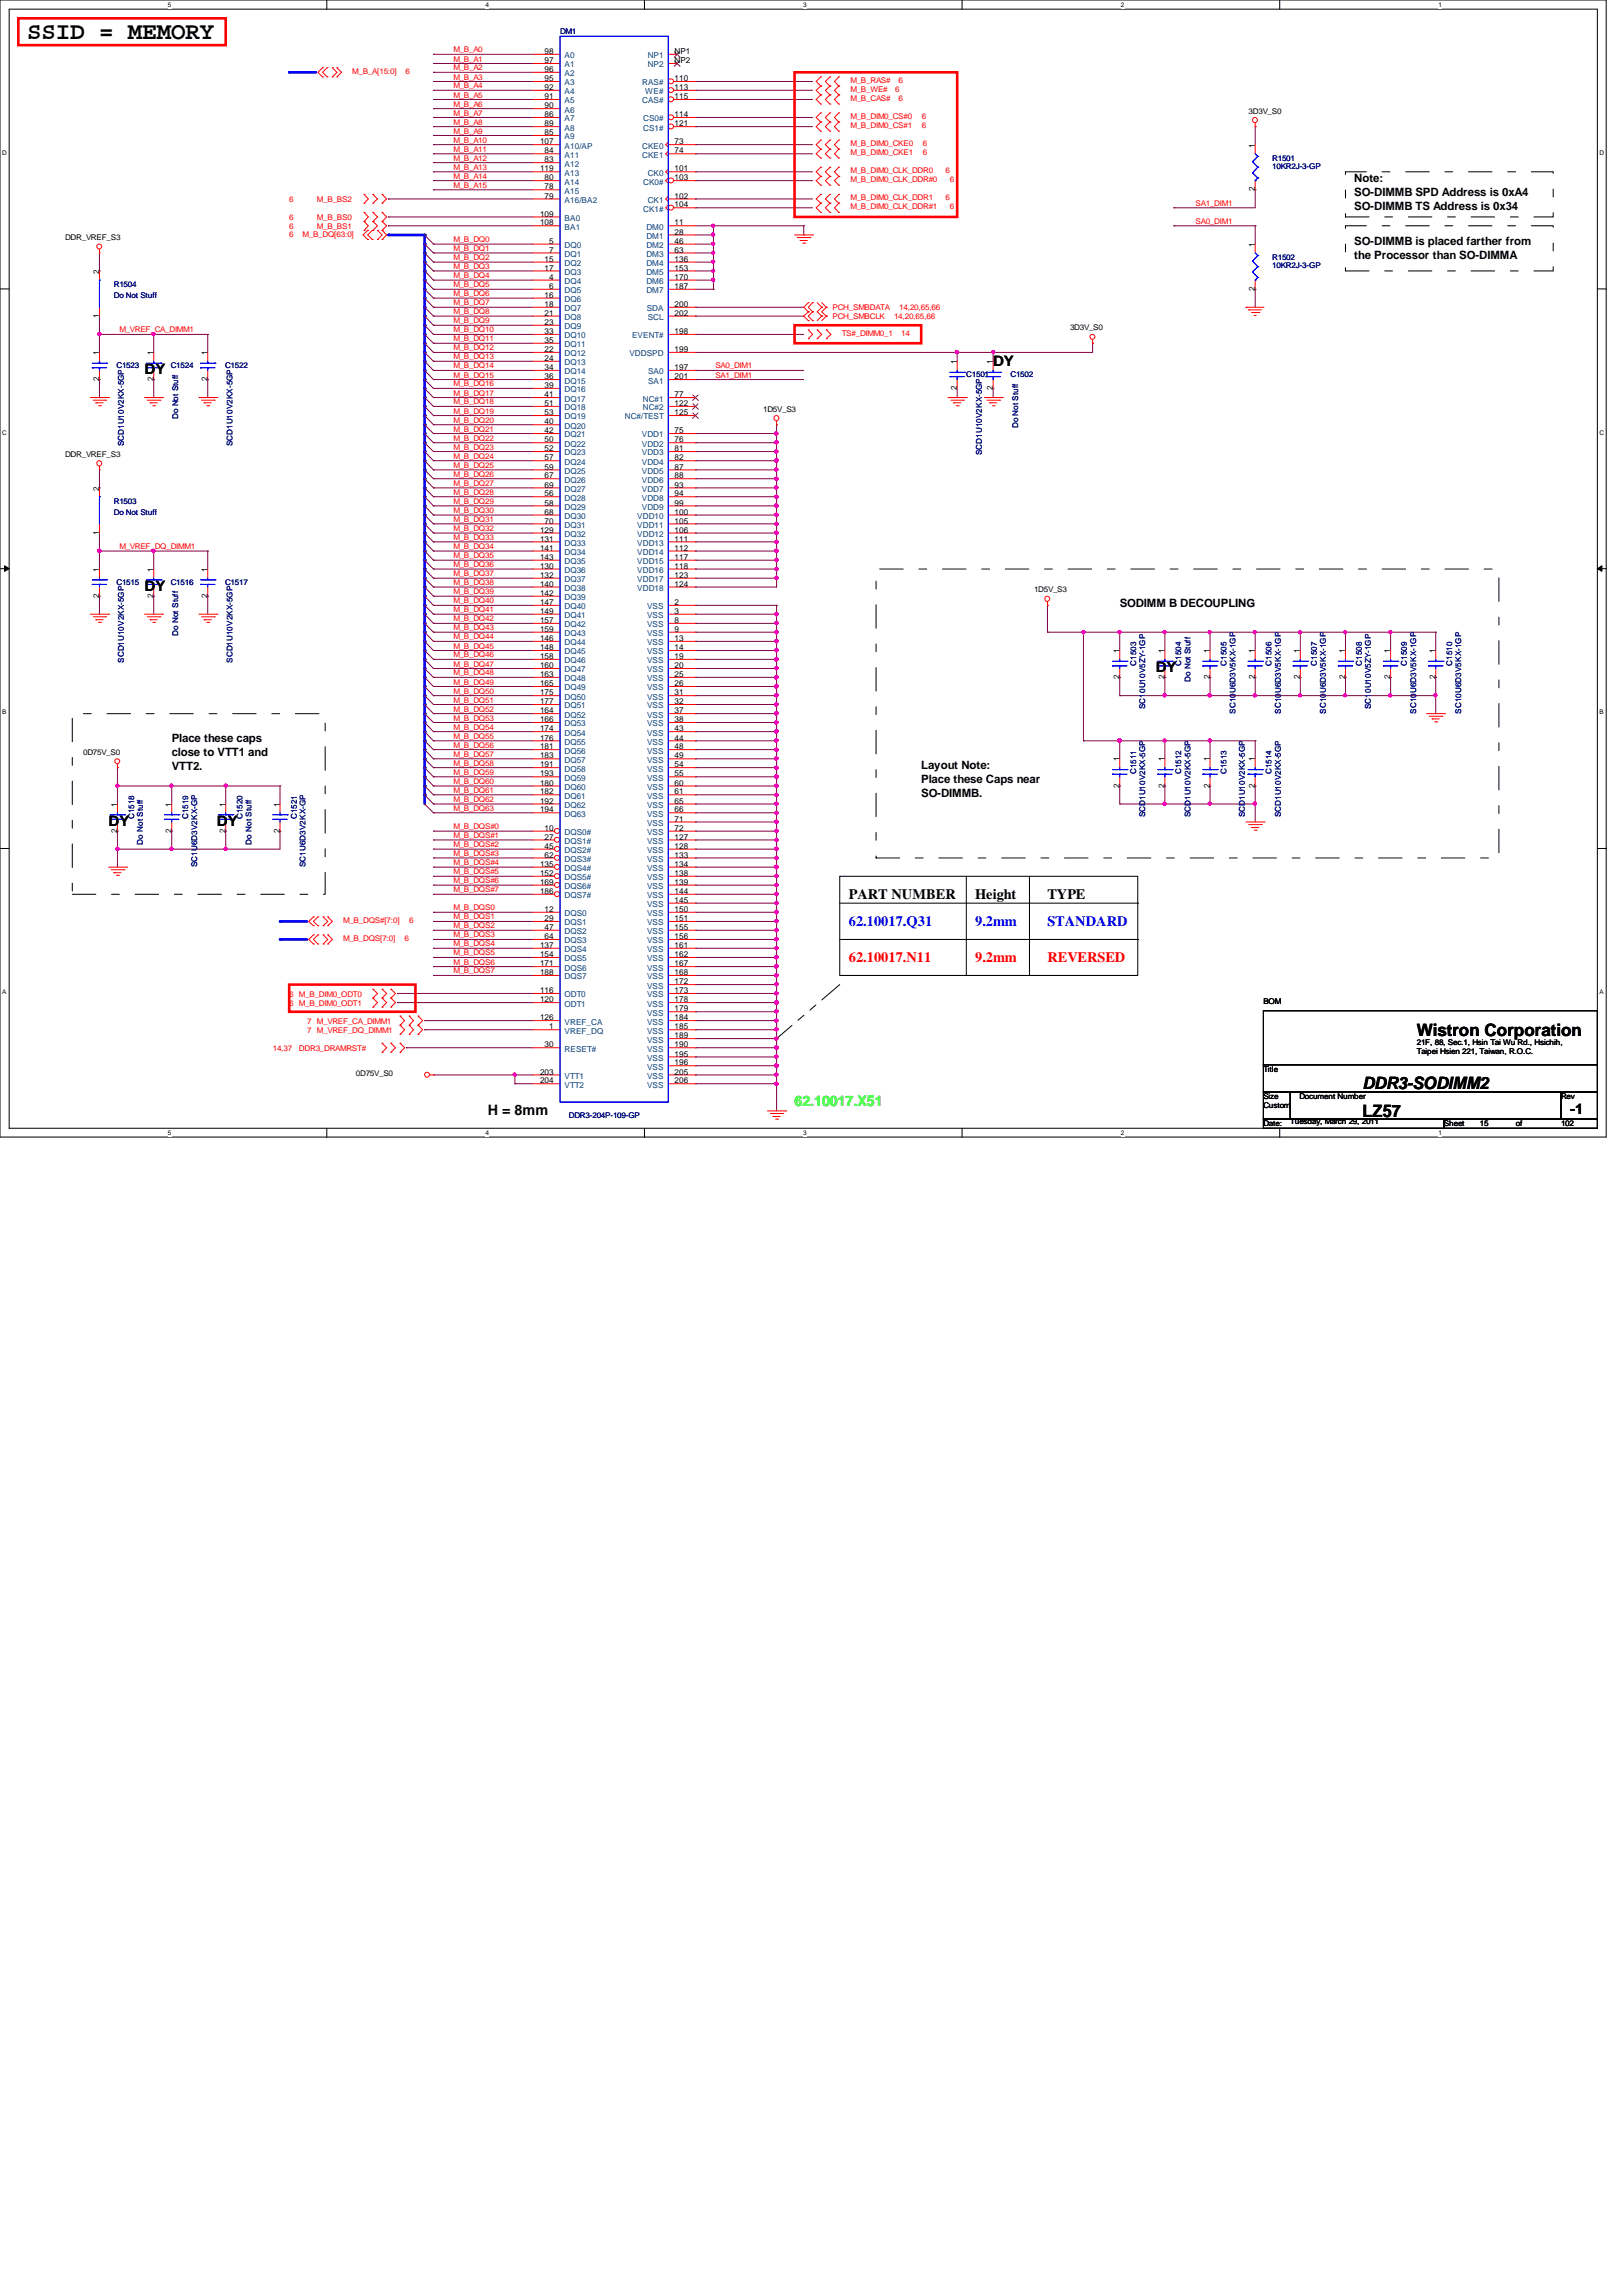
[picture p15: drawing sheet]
<svg xmlns="http://www.w3.org/2000/svg" width="210mm" height="297mm" viewBox="0 0 210 297" stroke-linecap="round" stroke-linejoin="round" font-family="sans-serif">
<defs><g id="words">
<text font-size="3.1" x="3.5" y="5">SSID = MEMORY</text>
<g font-size="2.2">
<text x="183.3" y="134">Wistron Corporation</text>
<text x="176.3" y="140.9">DDR3-SODIMM2</text>
<text x="176.3" y="144.5">LZ57</text>
</g>
<g font-size="1.9">
<text x="128.5" y="47.3">DY</text>
<text x="18.7" y="48.4">DY</text>
<text x="18.7" y="76.5">DY</text>
<text x="149.6" y="87">DY</text>
<text x="14.1" y="106.8">DY</text>
<text x="28.1" y="106.8">DY</text>
<text x="109.9" y="116.2">PART NUMBER</text>
<text x="126.2" y="116.2">Height</text>
<text x="135.6" y="116.2">TYPE</text>
<text x="63.1" y="144.3">H = 8mm</text>
<text x="203.2" y="144.1">-1</text>
</g>
<g font-size="1.9" fill="#00f">
<text x="109.9" y="119.8">62.10017.Q31</text>
<text x="126.2" y="119.8">9.2mm</text>
<text x="135.6" y="119.8">STANDARD</text>
</g>
<g font-size="1.9" fill="#f00">
<text x="109.9" y="124.4">62.10017.N11</text>
<text x="126.2" y="124.4">9.2mm</text>
<text x="135.6" y="124.4">REVERSED</text>
</g>
<text font-size="1.9" fill="#0f0" x="102.8" y="143.1">62.10017.X51</text>
<g font-size="1.5">
<text x="175.3" y="23.6">Note:</text>
<text x="175.3" y="25.4">SO-DIMMB SPD Address is 0xA4</text>
<text x="175.3" y="27.1">SO-DIMMB TS Address is 0x34</text>
<text x="175.3" y="31.8">SO-DIMMB is placed farther from</text>
<text x="175.3" y="33.5">the Processor than SO-DIMMA</text>
<text x="144.9" y="78.5">SODIMM B DECOUPLING</text>
<text x="22.2" y="96">Place these caps</text>
<text x="22.2" y="97.8">close to VTT1 and</text>
<text x="22.2" y="99.6">VTT2.</text>
<text x="119.2" y="99.5">Layout Note:</text>
<text x="119.2" y="101.3">Place these Caps near</text>
<text x="119.2" y="103.1">SO-DIMMB.</text>
</g>
<g font-size="1.1">
<text x="70.5" y="7">98</text>
<text x="70.5" y="8.2">97</text>
<text x="70.5" y="9.3">96</text>
<text x="70.5" y="10.5">95</text>
<text x="70.5" y="11.6">92</text>
<text x="87.3" y="7">NP1</text>
<text x="87.3" y="8.2">NP2</text>
<text x="87.3" y="10.5">110</text>
<text x="87.3" y="11.6">113</text>
<text x="70.5" y="12.8">91</text>
<text x="70.5" y="14">90</text>
<text x="70.5" y="15.2">86</text>
<text x="70.5" y="16.3">89</text>
<text x="70.5" y="17.5">85</text>
<text x="87.3" y="12.8">115</text>
<text x="87.3" y="15.2">114</text>
<text x="87.3" y="16.3">121</text>
<text x="69.9" y="18.7">107</text>
<text x="69.9" y="22.2">119</text>
<text x="70.5" y="19.9">84</text>
<text x="70.5" y="21">83</text>
<text x="70.5" y="23.3">80</text>
<text x="87.3" y="18.7">73</text>
<text x="87.3" y="19.9">74</text>
<text x="87.3" y="22.2">101</text>
<text x="87.3" y="23.3">103</text>
<text x="162.4" y="19.1" transform="rotate(-90 162.4 19.1)">1</text>
<text x="69.9" y="28">109</text>
<text x="69.9" y="29.2">108</text>
<text x="70.5" y="24.5">78</text>
<text x="70.5" y="25.7">79</text>
<text x="87.3" y="25.7">102</text>
<text x="87.3" y="26.8">104</text>
<text x="87.3" y="29.2">11</text>
<text x="162.4" y="24.8" transform="rotate(-90 162.4 24.8)">2</text>
<text x="12.8" y="35.4" transform="rotate(-90 12.8 35.4)">2</text>
<text x="70.5" y="33.9">15</text>
<text x="70.5" y="35">17</text>
<text x="71.1" y="31.5">5</text>
<text x="71.1" y="32.7">7</text>
<text x="87.3" y="30.4">28</text>
<text x="87.3" y="31.5">46</text>
<text x="87.3" y="32.7">63</text>
<text x="87.3" y="33.9">136</text>
<text x="87.3" y="35">153</text>
<text x="162.4" y="31.9" transform="rotate(-90 162.4 31.9)">1</text>
<text x="12.8" y="41.1" transform="rotate(-90 12.8 41.1)">1</text>
<text x="70.5" y="38.5">16</text>
<text x="70.5" y="39.7">18</text>
<text x="70.5" y="40.9">21</text>
<text x="71.1" y="36.2">4</text>
<text x="71.1" y="37.4">6</text>
<text x="87.3" y="36.2">170</text>
<text x="87.3" y="37.4">187</text>
<text x="87.3" y="39.7">200</text>
<text x="87.3" y="40.9">202</text>
<text x="162.4" y="37.6" transform="rotate(-90 162.4 37.6)">2</text>
<text x="12.8" y="45.9" transform="rotate(-90 12.8 45.9)">1</text>
<text x="19.9" y="45.9" transform="rotate(-90 19.9 45.9)">1</text>
<text x="26.8" y="45.9" transform="rotate(-90 26.8 45.9)">1</text>
<text x="70.5" y="42">23</text>
<text x="70.5" y="43.2">33</text>
<text x="70.5" y="44.4">35</text>
<text x="70.5" y="45.6">22</text>
<text x="70.5" y="46.7">24</text>
<text x="70.5" y="47.9">34</text>
<text x="87.3" y="45.6">199</text>
<text x="87.3" y="47.9">197</text>
<text x="87.3" y="43.2">198</text>
<text x="123.8" y="47.1" transform="rotate(-90 123.8 47.1)">1</text>
<text x="128.5" y="47.1" transform="rotate(-90 128.5 47.1)">1</text>
<text x="12.8" y="49.3" transform="rotate(-90 12.8 49.3)">2</text>
<text x="19.9" y="49.3" transform="rotate(-90 19.9 49.3)">2</text>
<text x="26.8" y="49.3" transform="rotate(-90 26.8 49.3)">2</text>
<text x="70.5" y="49.1">36</text>
<text x="70.5" y="50.2">39</text>
<text x="70.5" y="51.4">41</text>
<text x="70.5" y="52.5">51</text>
<text x="70.5" y="53.7">53</text>
<text x="87.3" y="49.1">201</text>
<text x="87.3" y="51.4">77</text>
<text x="87.3" y="52.5">122</text>
<text x="87.3" y="53.7">125</text>
<text x="123.8" y="50.5" transform="rotate(-90 123.8 50.5)">2</text>
<text x="128.5" y="50.5" transform="rotate(-90 128.5 50.5)">2</text>
<text x="70.5" y="54.9">40</text>
<text x="70.5" y="56">42</text>
<text x="70.5" y="57.2">50</text>
<text x="70.5" y="58.4">52</text>
<text x="70.5" y="59.6">57</text>
<text x="87.3" y="58.4">81</text>
<text x="87.3" y="59.6">82</text>
<text x="87.3" y="56">75</text>
<text x="87.3" y="57.2">76</text>
<text x="12.8" y="63.5" transform="rotate(-90 12.8 63.5)">2</text>
<text x="70.5" y="60.7">59</text>
<text x="70.5" y="61.9">67</text>
<text x="70.5" y="63.1">69</text>
<text x="70.5" y="64.2">56</text>
<text x="70.5" y="65.4">58</text>
<text x="87.3" y="60.7">87</text>
<text x="87.3" y="61.9">88</text>
<text x="87.3" y="63.1">93</text>
<text x="87.3" y="64.2">94</text>
<text x="87.3" y="65.4">99</text>
<text x="12.8" y="69.2" transform="rotate(-90 12.8 69.2)">1</text>
<text x="69.9" y="68.9">129</text>
<text x="69.9" y="70.1">131</text>
<text x="69.9" y="71.2">141</text>
<text x="70.5" y="66.6">68</text>
<text x="70.5" y="67.7">70</text>
<text x="87.3" y="66.6">100</text>
<text x="87.3" y="70.1">111</text>
<text x="87.3" y="71.2">112</text>
<text x="87.3" y="67.7">105</text>
<text x="87.3" y="68.9">106</text>
<text x="12.8" y="77.3" transform="rotate(-90 12.8 77.3)">2</text>
<text x="12.8" y="74" transform="rotate(-90 12.8 74)">1</text>
<text x="19.9" y="77.3" transform="rotate(-90 19.9 77.3)">2</text>
<text x="19.9" y="74" transform="rotate(-90 19.9 74)">1</text>
<text x="26.8" y="77.3" transform="rotate(-90 26.8 77.3)">2</text>
<text x="26.8" y="74" transform="rotate(-90 26.8 74)">1</text>
<text x="69.9" y="72.4">143</text>
<text x="69.9" y="73.6">130</text>
<text x="69.9" y="74.8">132</text>
<text x="69.9" y="75.9">140</text>
<text x="69.9" y="77.1">142</text>
<text x="87.3" y="75.9">124</text>
<text x="87.3" y="72.4">117</text>
<text x="87.3" y="73.6">118</text>
<text x="87.3" y="74.8">123</text>
<text x="69.9" y="78.3">147</text>
<text x="69.9" y="79.4">149</text>
<text x="69.9" y="80.6">157</text>
<text x="69.9" y="81.7">159</text>
<text x="69.9" y="82.9">146</text>
<text x="87.3" y="78.3">2</text>
<text x="87.3" y="79.4">3</text>
<text x="87.3" y="80.6">8</text>
<text x="87.3" y="81.7">9</text>
<text x="87.3" y="82.9">13</text>
<text x="69.9" y="84.1">148</text>
<text x="69.9" y="85.3">158</text>
<text x="69.9" y="86.4">160</text>
<text x="69.9" y="87.6">163</text>
<text x="69.9" y="88.8">165</text>
<text x="69.9" y="90">175</text>
<text x="87.3" y="84.1">14</text>
<text x="87.3" y="85.3">19</text>
<text x="87.3" y="86.4">20</text>
<text x="87.3" y="87.6">25</text>
<text x="87.3" y="88.8">26</text>
<text x="87.3" y="90">31</text>
<text x="144.9" y="87.9" transform="rotate(-90 144.9 87.9)">2</text>
<text x="144.9" y="84.5" transform="rotate(-90 144.9 84.5)">1</text>
<text x="150.7" y="87.9" transform="rotate(-90 150.7 87.9)">2</text>
<text x="150.7" y="84.5" transform="rotate(-90 150.7 84.5)">1</text>
<text x="156.5" y="87.9" transform="rotate(-90 156.5 87.9)">2</text>
<text x="156.5" y="84.5" transform="rotate(-90 156.5 84.5)">1</text>
<text x="162.4" y="87.9" transform="rotate(-90 162.4 87.9)">2</text>
<text x="162.4" y="84.5" transform="rotate(-90 162.4 84.5)">1</text>
<text x="168.2" y="87.9" transform="rotate(-90 168.2 87.9)">2</text>
<text x="168.2" y="84.5" transform="rotate(-90 168.2 84.5)">1</text>
<text x="174.1" y="87.9" transform="rotate(-90 174.1 87.9)">2</text>
<text x="174.1" y="84.5" transform="rotate(-90 174.1 84.5)">1</text>
<text x="179.9" y="87.9" transform="rotate(-90 179.9 87.9)">2</text>
<text x="179.9" y="84.5" transform="rotate(-90 179.9 84.5)">1</text>
<text x="185.8" y="87.9" transform="rotate(-90 185.8 87.9)">2</text>
<text x="185.8" y="84.5" transform="rotate(-90 185.8 84.5)">1</text>
<text x="69.9" y="91.1">177</text>
<text x="69.9" y="92.3">164</text>
<text x="69.9" y="93.4">166</text>
<text x="69.9" y="94.6">174</text>
<text x="69.9" y="95.8">176</text>
<text x="87.3" y="91.1">32</text>
<text x="87.3" y="92.3">37</text>
<text x="87.3" y="93.4">38</text>
<text x="87.3" y="94.6">43</text>
<text x="87.3" y="95.8">44</text>
<text x="69.9" y="96.9">181</text>
<text x="69.9" y="98.1">183</text>
<text x="69.9" y="99.3">191</text>
<text x="69.9" y="100.5">193</text>
<text x="69.9" y="101.6">180</text>
<text x="87.3" y="96.9">48</text>
<text x="87.3" y="98.1">49</text>
<text x="87.3" y="99.3">54</text>
<text x="87.3" y="100.5">55</text>
<text x="87.3" y="101.6">60</text>
<text x="144.9" y="101.9" transform="rotate(-90 144.9 101.9)">2</text>
<text x="144.9" y="98.5" transform="rotate(-90 144.9 98.5)">1</text>
<text x="150.7" y="101.9" transform="rotate(-90 150.7 101.9)">2</text>
<text x="150.7" y="98.5" transform="rotate(-90 150.7 98.5)">1</text>
<text x="156.5" y="101.9" transform="rotate(-90 156.5 101.9)">2</text>
<text x="156.5" y="98.5" transform="rotate(-90 156.5 98.5)">1</text>
<text x="162.4" y="101.9" transform="rotate(-90 162.4 101.9)">2</text>
<text x="162.4" y="98.5" transform="rotate(-90 162.4 98.5)">1</text>
<text x="15.2" y="107.7" transform="rotate(-90 15.2 107.7)">2</text>
<text x="15.2" y="104.4" transform="rotate(-90 15.2 104.4)">1</text>
<text x="22.2" y="107.7" transform="rotate(-90 22.2 107.7)">2</text>
<text x="22.2" y="104.4" transform="rotate(-90 22.2 104.4)">1</text>
<text x="29.2" y="107.7" transform="rotate(-90 29.2 107.7)">2</text>
<text x="29.2" y="104.4" transform="rotate(-90 29.2 104.4)">1</text>
<text x="36.2" y="107.7" transform="rotate(-90 36.2 107.7)">2</text>
<text x="36.2" y="104.4" transform="rotate(-90 36.2 104.4)">1</text>
<text x="69.9" y="102.8">182</text>
<text x="69.9" y="104">192</text>
<text x="69.9" y="105.1">194</text>
<text x="70.5" y="107.5">10</text>
<text x="87.3" y="102.8">61</text>
<text x="87.3" y="104">65</text>
<text x="87.3" y="105.1">66</text>
<text x="87.3" y="106.3">71</text>
<text x="87.3" y="107.5">72</text>
<text x="69.9" y="112.1">135</text>
<text x="69.9" y="113.3">152</text>
<text x="70.5" y="108.6">27</text>
<text x="70.5" y="109.8">45</text>
<text x="70.5" y="111">62</text>
<text x="87.3" y="108.6">127</text>
<text x="87.3" y="109.8">128</text>
<text x="87.3" y="112.1">134</text>
<text x="87.3" y="111">133</text>
<text x="87.3" y="113.3">138</text>
<text x="69.9" y="114.5">169</text>
<text x="69.9" y="115.7">186</text>
<text x="70.5" y="118">12</text>
<text x="70.5" y="119.2">29</text>
<text x="87.3" y="114.5">139</text>
<text x="87.3" y="115.7">144</text>
<text x="87.3" y="116.8">145</text>
<text x="87.3" y="119.2">151</text>
<text x="87.3" y="118">150</text>
<text x="69.9" y="122.6">137</text>
<text x="69.9" y="123.8">154</text>
<text x="69.9" y="125">171</text>
<text x="70.5" y="120.3">47</text>
<text x="70.5" y="121.5">64</text>
<text x="87.3" y="120.3">155</text>
<text x="87.3" y="121.5">156</text>
<text x="87.3" y="122.6">161</text>
<text x="87.3" y="123.8">162</text>
<text x="87.3" y="125">167</text>
<text x="69.9" y="126.2">188</text>
<text x="69.9" y="128.5">116</text>
<text x="69.9" y="129.7">120</text>
<text x="69.9" y="132">126</text>
<text x="87.3" y="126.2">168</text>
<text x="87.3" y="128.5">173</text>
<text x="87.3" y="127.3">172</text>
<text x="87.3" y="130.9">179</text>
<text x="87.3" y="129.7">178</text>
<text x="87.3" y="132">184</text>
<text x="70.5" y="135.5">30</text>
<text x="71.1" y="133.2">1</text>
<text x="87.3" y="133.2">185</text>
<text x="87.3" y="134.3">189</text>
<text x="87.3" y="135.5">190</text>
<text x="87.3" y="136.7">195</text>
<text x="87.3" y="137.8">196</text>
<text x="69.9" y="139">203</text>
<text x="69.9" y="140.2">204</text>
<text x="87.3" y="139">205</text>
<text x="87.3" y="140.2">206</text>
</g>
<g font-size="1.1" fill="#004080">
<text x="73.1" y="7.5">A0</text>
<text x="73.1" y="8.7">A1</text>
<text x="73.1" y="9.9">A2</text>
<text x="73.1" y="11">A3</text>
<text x="83.1" y="11">RAS#</text>
<text x="83.8" y="7.5">NP1</text>
<text x="83.8" y="8.7">NP2</text>
<text x="73.1" y="12.2">A4</text>
<text x="73.1" y="13.4">A5</text>
<text x="73.1" y="14.6">A6</text>
<text x="73.1" y="15.7">A7</text>
<text x="73.1" y="16.9">A8</text>
<text x="83.1" y="13.4">CAS#</text>
<text x="83.2" y="15.7">CS0#</text>
<text x="83.2" y="16.9">CS1#</text>
<text x="83.5" y="12.2">WE#</text>
<text x="73.1" y="18">A9</text>
<text x="73.1" y="19.2">A10/AP</text>
<text x="73.1" y="20.4">A11</text>
<text x="73.1" y="21.5">A12</text>
<text x="73.1" y="22.7">A13</text>
<text x="73.1" y="23.9">A14</text>
<text x="83.1" y="19.2">CKE0</text>
<text x="83.1" y="20.4">CKE1</text>
<text x="83.2" y="23.9">CK0#</text>
<text x="83.8" y="22.7">CK0</text>
<text x="73.1" y="25.1">A15</text>
<text x="73.1" y="26.2">A16/BA2</text>
<text x="73.1" y="28.6">BA0</text>
<text x="73.1" y="29.7">BA1</text>
<text x="83.2" y="27.4">CK1#</text>
<text x="83.7" y="29.7">DM0</text>
<text x="83.8" y="26.2">CK1</text>
<text x="73.1" y="32.1">DQ0</text>
<text x="73.1" y="33.2">DQ1</text>
<text x="73.1" y="34.4">DQ2</text>
<text x="73.1" y="35.6">DQ3</text>
<text x="83.7" y="30.9">DM1</text>
<text x="83.7" y="32.1">DM2</text>
<text x="83.7" y="33.2">DM3</text>
<text x="83.7" y="34.4">DM4</text>
<text x="83.7" y="35.6">DM5</text>
<text x="73.1" y="36.7">DQ4</text>
<text x="73.1" y="37.9">DQ5</text>
<text x="73.1" y="39.1">DQ6</text>
<text x="73.1" y="40.3">DQ7</text>
<text x="73.1" y="41.4">DQ8</text>
<text x="83.7" y="36.7">DM6</text>
<text x="83.7" y="37.9">DM7</text>
<text x="83.7" y="40.3">SDA</text>
<text x="83.8" y="41.4">SCL</text>
<text x="73.1" y="42.6">DQ9</text>
<text x="73.1" y="43.8">DQ10</text>
<text x="73.1" y="44.9">DQ11</text>
<text x="73.1" y="46.1">DQ12</text>
<text x="73.1" y="47.2">DQ13</text>
<text x="81.4" y="46.1">VDDSPD</text>
<text x="81.8" y="43.8">EVENT#</text>
<text x="73.1" y="48.4">DQ14</text>
<text x="73.1" y="49.6">DQ15</text>
<text x="73.1" y="50.8">DQ16</text>
<text x="73.1" y="51.9">DQ17</text>
<text x="73.1" y="53.1">DQ18</text>
<text x="83.2" y="51.9">NC#1</text>
<text x="83.2" y="53.1">NC#2</text>
<text x="83.9" y="48.4">SA0</text>
<text x="83.9" y="49.6">SA1</text>
<text x="73.1" y="54.3">DQ19</text>
<text x="73.1" y="55.5">DQ20</text>
<text x="73.1" y="56.6">DQ21</text>
<text x="73.1" y="57.8">DQ22</text>
<text x="73.1" y="58.9">DQ23</text>
<text x="80.9" y="54.3">NC#/TEST</text>
<text x="83.1" y="58.9">VDD3</text>
<text x="83.1" y="56.6">VDD1</text>
<text x="83.1" y="57.8">VDD2</text>
<text x="73.1" y="60.1">DQ24</text>
<text x="73.1" y="61.3">DQ25</text>
<text x="73.1" y="62.4">DQ26</text>
<text x="73.1" y="63.6">DQ27</text>
<text x="73.1" y="64.8">DQ28</text>
<text x="73.1" y="66">DQ29</text>
<text x="83.1" y="60.1">VDD4</text>
<text x="83.1" y="61.3">VDD5</text>
<text x="83.1" y="62.4">VDD6</text>
<text x="83.1" y="63.6">VDD7</text>
<text x="83.1" y="64.8">VDD8</text>
<text x="83.1" y="66">VDD9</text>
<text x="73.1" y="67.1">DQ30</text>
<text x="73.1" y="68.3">DQ31</text>
<text x="73.1" y="69.5">DQ32</text>
<text x="73.1" y="70.6">DQ33</text>
<text x="73.1" y="71.8">DQ34</text>
<text x="82.5" y="67.1">VDD10</text>
<text x="82.5" y="70.6">VDD13</text>
<text x="82.5" y="71.8">VDD14</text>
<text x="82.5" y="68.3">VDD11</text>
<text x="82.5" y="69.5">VDD12</text>
<text x="73.1" y="73">DQ35</text>
<text x="73.1" y="74.1">DQ36</text>
<text x="73.1" y="75.3">DQ37</text>
<text x="73.1" y="76.5">DQ38</text>
<text x="73.1" y="77.6">DQ39</text>
<text x="82.5" y="76.5">VDD18</text>
<text x="82.5" y="73">VDD15</text>
<text x="82.5" y="74.1">VDD16</text>
<text x="82.5" y="75.3">VDD17</text>
<text x="73.1" y="78.8">DQ40</text>
<text x="73.1" y="80">DQ41</text>
<text x="73.1" y="81.2">DQ42</text>
<text x="73.1" y="82.3">DQ43</text>
<text x="73.1" y="83.5">DQ44</text>
<text x="83.7" y="78.8">VSS</text>
<text x="83.7" y="80">VSS</text>
<text x="83.7" y="81.2">VSS</text>
<text x="83.7" y="82.3">VSS</text>
<text x="83.7" y="83.5">VSS</text>
<text x="73.1" y="84.7">DQ45</text>
<text x="73.1" y="85.8">DQ46</text>
<text x="73.1" y="87">DQ47</text>
<text x="73.1" y="88.1">DQ48</text>
<text x="73.1" y="89.3">DQ49</text>
<text x="83.7" y="84.7">VSS</text>
<text x="83.7" y="85.8">VSS</text>
<text x="83.7" y="87">VSS</text>
<text x="83.7" y="88.1">VSS</text>
<text x="83.7" y="89.3">VSS</text>
<text x="73.1" y="90.5">DQ50</text>
<text x="73.1" y="91.7">DQ51</text>
<text x="73.1" y="92.8">DQ52</text>
<text x="73.1" y="94">DQ53</text>
<text x="73.1" y="95.2">DQ54</text>
<text x="83.7" y="90.5">VSS</text>
<text x="83.7" y="91.7">VSS</text>
<text x="83.7" y="92.8">VSS</text>
<text x="83.7" y="94">VSS</text>
<text x="83.7" y="95.2">VSS</text>
<text x="73.1" y="96.4">DQ55</text>
<text x="73.1" y="97.5">DQ56</text>
<text x="73.1" y="98.7">DQ57</text>
<text x="73.1" y="99.8">DQ58</text>
<text x="73.1" y="101">DQ59</text>
<text x="83.7" y="96.4">VSS</text>
<text x="83.7" y="97.5">VSS</text>
<text x="83.7" y="98.7">VSS</text>
<text x="83.7" y="99.8">VSS</text>
<text x="83.7" y="101">VSS</text>
<text x="73.1" y="102.2">DQ60</text>
<text x="73.1" y="103.3">DQ61</text>
<text x="73.1" y="104.5">DQ62</text>
<text x="73.1" y="105.7">DQ63</text>
<text x="83.7" y="102.2">VSS</text>
<text x="83.7" y="103.3">VSS</text>
<text x="83.7" y="104.5">VSS</text>
<text x="83.7" y="105.7">VSS</text>
<text x="83.7" y="106.8">VSS</text>
<text x="73.1" y="108">DQS0#</text>
<text x="73.1" y="109.2">DQS1#</text>
<text x="73.1" y="110.4">DQS2#</text>
<text x="73.1" y="111.5">DQS3#</text>
<text x="73.1" y="112.7">DQS4#</text>
<text x="73.1" y="113.9">DQS5#</text>
<text x="83.7" y="108">VSS</text>
<text x="83.7" y="109.2">VSS</text>
<text x="83.7" y="110.4">VSS</text>
<text x="83.7" y="112.7">VSS</text>
<text x="83.7" y="111.5">VSS</text>
<text x="83.7" y="113.9">VSS</text>
<text x="73.1" y="115">DQS6#</text>
<text x="73.1" y="116.2">DQS7#</text>
<text x="73.1" y="118.5">DQS0</text>
<text x="73.1" y="119.7">DQS1</text>
<text x="83.7" y="115">VSS</text>
<text x="83.7" y="116.2">VSS</text>
<text x="83.7" y="117.3">VSS</text>
<text x="83.7" y="119.7">VSS</text>
<text x="83.7" y="118.5">VSS</text>
<text x="73.1" y="120.9">DQS2</text>
<text x="73.1" y="122">DQS3</text>
<text x="73.1" y="123.2">DQS4</text>
<text x="73.1" y="124.4">DQS5</text>
<text x="73.1" y="125.6">DQS6</text>
<text x="83.7" y="120.9">VSS</text>
<text x="83.7" y="122">VSS</text>
<text x="83.7" y="123.2">VSS</text>
<text x="83.7" y="124.4">VSS</text>
<text x="83.7" y="125.6">VSS</text>
<text x="73.1" y="126.7">DQS7</text>
<text x="73.1" y="129">ODT0</text>
<text x="73.1" y="130.2">ODT1</text>
<text x="83.7" y="126.7">VSS</text>
<text x="83.7" y="129">VSS</text>
<text x="83.7" y="127.9">VSS</text>
<text x="83.7" y="131.4">VSS</text>
<text x="83.7" y="130.2">VSS</text>
<text x="73.1" y="133.7">VREF_DQ</text>
<text x="73.1" y="132.5">VREF_CA</text>
<text x="73.1" y="136.1">RESET#</text>
<text x="83.7" y="133.7">VSS</text>
<text x="83.7" y="132.5">VSS</text>
<text x="83.7" y="134.9">VSS</text>
<text x="83.7" y="136.1">VSS</text>
<text x="83.7" y="137.2">VSS</text>
<text x="73.1" y="139.6">VTT1</text>
<text x="73.1" y="140.7">VTT2</text>
<text x="83.7" y="138.4">VSS</text>
<text x="83.7" y="139.6">VSS</text>
<text x="83.7" y="140.7">VSS</text>
</g>
<g font-size="1" fill="#000080">
<text x="72.5" y="4.4">DM1</text>
<text x="164.6" y="20.8">R1501</text>
<text x="164.6" y="21.8">10KR2J-3-GP</text>
<text x="164.6" y="33.6">R1502</text>
<text x="164.6" y="34.7">10KR2J-3-GP</text>
<text x="14.7" y="37.1">R1504</text>
<text x="14.7" y="38.5">Do Not Stuff</text>
<text x="15.1" y="47.6">C1523</text>
<text x="22.1" y="47.6">C1524</text>
<text x="29.1" y="47.6">C1522</text>
<text x="125.1" y="48.8">C1501</text>
<text x="130.8" y="48.8">C1502</text>
<text x="16" y="57.7" transform="rotate(-90 16 57.7)">SCD1U10V2KX-5GP</text>
<text x="23.1" y="54.2" transform="rotate(-90 23.1 54.2)">Do Not Stuff</text>
<text x="30.1" y="57.7" transform="rotate(-90 30.1 57.7)">SCD1U10V2KX-5GP</text>
<text x="127" y="58.9" transform="rotate(-90 127 58.9)">SCD1U10V2KX-5GP</text>
<text x="131.7" y="55.4" transform="rotate(-90 131.7 55.4)">Do Not Stuff</text>
<text x="14.7" y="65.2">R1503</text>
<text x="14.7" y="66.6">Do Not Stuff</text>
<text x="15.1" y="75.7">C1515</text>
<text x="22.1" y="75.7">C1516</text>
<text x="29.1" y="75.7">C1517</text>
<text x="23.1" y="82.3" transform="rotate(-90 23.1 82.3)">Do Not Stuff</text>
<text x="16" y="85.8" transform="rotate(-90 16 85.8)">SCD1U10V2KX-5GP</text>
<text x="30.1" y="85.8" transform="rotate(-90 30.1 85.8)">SCD1U10V2KX-5GP</text>
<text x="147" y="86.1" transform="rotate(-90 147 86.1)">C1503</text>
<text x="152.9" y="86.1" transform="rotate(-90 152.9 86.1)">C1504</text>
<text x="154.1" y="88.2" transform="rotate(-90 154.1 88.2)">Do Not Stuff</text>
<text x="158.7" y="86.1" transform="rotate(-90 158.7 86.1)">C1505</text>
<text x="164.5" y="86.1" transform="rotate(-90 164.5 86.1)">C1506</text>
<text x="170.4" y="86.1" transform="rotate(-90 170.4 86.1)">C1507</text>
<text x="176.2" y="86.1" transform="rotate(-90 176.2 86.1)">C1508</text>
<text x="182.1" y="86.1" transform="rotate(-90 182.1 86.1)">C1509</text>
<text x="187.9" y="86.1" transform="rotate(-90 187.9 86.1)">C1510</text>
<text x="148.2" y="91.7" transform="rotate(-90 148.2 91.7)">SC10U10V5ZY-1GP</text>
<text x="159.9" y="92.3" transform="rotate(-90 159.9 92.3)">SC10U6D3V5KX-1GP</text>
<text x="165.7" y="92.3" transform="rotate(-90 165.7 92.3)">SC10U6D3V5KX-1GP</text>
<text x="171.6" y="92.3" transform="rotate(-90 171.6 92.3)">SC10U6D3V5KX-1GP</text>
<text x="177.4" y="91.7" transform="rotate(-90 177.4 91.7)">SC10U10V5ZY-1GP</text>
<text x="183.3" y="92.3" transform="rotate(-90 183.3 92.3)">SC10U6D3V5KX-1GP</text>
<text x="189.1" y="92.3" transform="rotate(-90 189.1 92.3)">SC10U6D3V5KX-1GP</text>
<text x="147" y="100.2" transform="rotate(-90 147 100.2)">C1511</text>
<text x="152.9" y="100.2" transform="rotate(-90 152.9 100.2)">C1512</text>
<text x="158.7" y="100.2" transform="rotate(-90 158.7 100.2)">C1513</text>
<text x="164.5" y="100.2" transform="rotate(-90 164.5 100.2)">C1514</text>
<text x="17.4" y="106" transform="rotate(-90 17.4 106)">C1518</text>
<text x="24.3" y="106" transform="rotate(-90 24.3 106)">C1519</text>
<text x="31.4" y="106" transform="rotate(-90 31.4 106)">C1520</text>
<text x="38.4" y="106" transform="rotate(-90 38.4 106)">C1521</text>
<text x="148.2" y="105.7" transform="rotate(-90 148.2 105.7)">SCD1U10V2KX-5GP</text>
<text x="154.1" y="105.7" transform="rotate(-90 154.1 105.7)">SCD1U10V2KX-5GP</text>
<text x="161.1" y="105.7" transform="rotate(-90 161.1 105.7)">SCD1U10V2KX-5GP</text>
<text x="165.7" y="105.7" transform="rotate(-90 165.7 105.7)">SCD1U10V2KX-5GP</text>
<text x="18.5" y="109.3" transform="rotate(-90 18.5 109.3)">Do Not Stuff</text>
<text x="25.5" y="112.2" transform="rotate(-90 25.5 112.2)">SC1U6D3V2KX-GP</text>
<text x="32.6" y="109.3" transform="rotate(-90 32.6 109.3)">Do Not Stuff</text>
<text x="39.5" y="112.2" transform="rotate(-90 39.5 112.2)">SC1U6D3V2KX-GP</text>
<text x="73.6" y="144.6">DDR3-204P-109-GP</text>
</g>
<g font-size="1" fill="#f00">
<text x="45.6" y="9.6">M_B_A[15:0]</text>
<text x="52.5" y="9.6">6</text>
<text x="58.7" y="8">M_B_A1</text>
<text x="58.7" y="9.1">M_B_A2</text>
<text x="58.7" y="10.3">M_B_A3</text>
<text x="58.7" y="11.4">M_B_A4</text>
<text x="58.7" y="6.8">M_B_A0</text>
<text x="110.1" y="11.9">M_B_WE#</text>
<text x="110.1" y="10.7">M_B_RAS#</text>
<text x="115.8" y="11.9">6</text>
<text x="116.3" y="10.7">6</text>
<text x="58.7" y="12.6">M_B_A5</text>
<text x="58.7" y="14.9">M_B_A7</text>
<text x="58.7" y="13.8">M_B_A6</text>
<text x="58.7" y="17.3">M_B_A9</text>
<text x="58.7" y="16.1">M_B_A8</text>
<text x="110.1" y="15.4">M_B_DIM0_CS#0</text>
<text x="110.1" y="13">M_B_CAS#</text>
<text x="110.1" y="16.6">M_B_DIM0_CS#1</text>
<text x="116.3" y="13">6</text>
<text x="119.3" y="15.4">6</text>
<text x="119.3" y="16.6">6</text>
<text x="58.7" y="19.6">M_B_A11</text>
<text x="58.7" y="18.5">M_B_A10</text>
<text x="58.7" y="20.8">M_B_A12</text>
<text x="58.7" y="23.1">M_B_A14</text>
<text x="58.7" y="22">M_B_A13</text>
<text x="110.1" y="18.9">M_B_DIM0_CKE0</text>
<text x="110.1" y="20.1">M_B_DIM0_CKE1</text>
<text x="110.1" y="22.4">M_B_DIM0_CLK_DDR0</text>
<text x="110.1" y="23.6">M_B_DIM0_CLK_DDR#0</text>
<text x="119.4" y="18.9">6</text>
<text x="119.4" y="20.1">6</text>
<text x="122.3" y="22.4">6</text>
<text x="122.9" y="23.6">6</text>
<text x="37.4" y="28.5">6</text>
<text x="37.4" y="26.2">6</text>
<text x="37.4" y="29.6">6</text>
<text x="41" y="28.5">M_B_BS0</text>
<text x="41" y="26.2">M_B_BS2</text>
<text x="41" y="29.6">M_B_BS1</text>
<text x="58.7" y="24.3">M_B_A15</text>
<text x="110.1" y="25.9">M_B_DIM0_CLK_DDR1</text>
<text x="110.1" y="27.1">M_B_DIM0_CLK_DDR#1</text>
<text x="122.3" y="25.9">6</text>
<text x="122.9" y="27.1">6</text>
<text x="154.7" y="26.6">SA1_DIM1</text>
<text x="154.7" y="29">SA0_DIM1</text>
<text x="37.4" y="30.7">6</text>
<text x="39.2" y="30.7">M_B_DQ[63:0]</text>
<text x="58.7" y="31.3">M_B_DQ0</text>
<text x="58.7" y="32.5">M_B_DQ1</text>
<text x="58.7" y="33.7">M_B_DQ2</text>
<text x="58.7" y="34.8">M_B_DQ3</text>
<text x="58.7" y="36">M_B_DQ4</text>
<text x="58.7" y="37.2">M_B_DQ5</text>
<text x="58.7" y="39.5">M_B_DQ7</text>
<text x="58.7" y="38.3">M_B_DQ6</text>
<text x="58.7" y="40.6">M_B_DQ8</text>
<text x="58.7" y="41.8">M_B_DQ9</text>
<text x="107.7" y="41.2">PCH_SMBCLK</text>
<text x="107.7" y="40">PCH_SMBDATA</text>
<text x="115.7" y="41.2">14,20,65,66</text>
<text x="116.4" y="40">14,20,65,66</text>
<text x="15.5" y="43">M_VREF_CA_DIMM1</text>
<text x="58.7" y="47.7">M_B_DQ14</text>
<text x="58.7" y="46.5">M_B_DQ13</text>
<text x="58.7" y="45.3">M_B_DQ12</text>
<text x="58.7" y="44.2">M_B_DQ11</text>
<text x="58.7" y="43">M_B_DQ10</text>
<text x="92.6" y="47.7">SA0_DIM1</text>
<text x="108.9" y="43.4">TS#_DIMM0_1</text>
<text x="116.6" y="43.4">14</text>
<text x="58.7" y="48.9">M_B_DQ15</text>
<text x="58.7" y="53.5">M_B_DQ19</text>
<text x="58.7" y="52.3">M_B_DQ18</text>
<text x="58.7" y="51.2">M_B_DQ17</text>
<text x="58.7" y="50">M_B_DQ16</text>
<text x="92.6" y="48.9">SA1_DIM1</text>
<text x="58.7" y="58.2">M_B_DQ23</text>
<text x="58.7" y="57">M_B_DQ22</text>
<text x="58.7" y="55.8">M_B_DQ21</text>
<text x="58.7" y="54.7">M_B_DQ20</text>
<text x="58.7" y="59.4">M_B_DQ24</text>
<text x="58.7" y="62.9">M_B_DQ27</text>
<text x="58.7" y="61.7">M_B_DQ26</text>
<text x="58.7" y="60.5">M_B_DQ25</text>
<text x="58.7" y="65.2">M_B_DQ29</text>
<text x="58.7" y="64">M_B_DQ28</text>
<text x="15.5" y="71">M_VREF_DQ_DIMM1</text>
<text x="58.7" y="67.5">M_B_DQ31</text>
<text x="58.7" y="66.4">M_B_DQ30</text>
<text x="58.7" y="69.9">M_B_DQ33</text>
<text x="58.7" y="68.7">M_B_DQ32</text>
<text x="58.7" y="71">M_B_DQ34</text>
<text x="58.7" y="72.2">M_B_DQ35</text>
<text x="58.7" y="76.9">M_B_DQ39</text>
<text x="58.7" y="75.7">M_B_DQ38</text>
<text x="58.7" y="74.5">M_B_DQ37</text>
<text x="58.7" y="73.4">M_B_DQ36</text>
<text x="58.7" y="80.4">M_B_DQ42</text>
<text x="58.7" y="79.2">M_B_DQ41</text>
<text x="58.7" y="78.1">M_B_DQ40</text>
<text x="58.7" y="81.5">M_B_DQ43</text>
<text x="58.7" y="83.9">M_B_DQ45</text>
<text x="58.7" y="82.7">M_B_DQ44</text>
<text x="58.7" y="85">M_B_DQ46</text>
<text x="58.7" y="86.2">M_B_DQ47</text>
<text x="58.7" y="89.7">M_B_DQ50</text>
<text x="58.7" y="88.6">M_B_DQ49</text>
<text x="58.7" y="87.4">M_B_DQ48</text>
<text x="58.7" y="90.9">M_B_DQ51</text>
<text x="58.7" y="93.2">M_B_DQ53</text>
<text x="58.7" y="92.1">M_B_DQ52</text>
<text x="58.7" y="95.6">M_B_DQ55</text>
<text x="58.7" y="94.4">M_B_DQ54</text>
<text x="58.7" y="97.9">M_B_DQ57</text>
<text x="58.7" y="96.7">M_B_DQ56</text>
<text x="58.7" y="100.2">M_B_DQ59</text>
<text x="58.7" y="99.1">M_B_DQ58</text>
<text x="58.7" y="101.4">M_B_DQ60</text>
<text x="58.7" y="107.3">M_B_DQS#0</text>
<text x="58.7" y="104.9">M_B_DQ63</text>
<text x="58.7" y="103.8">M_B_DQ62</text>
<text x="58.7" y="102.6">M_B_DQ61</text>
<text x="58.7" y="113.1">M_B_DQS#5</text>
<text x="58.7" y="108.4">M_B_DQS#1</text>
<text x="58.7" y="109.6">M_B_DQS#2</text>
<text x="58.7" y="110.7">M_B_DQS#3</text>
<text x="58.7" y="111.9">M_B_DQS#4</text>
<text x="44.4" y="119.4">M_B_DQS#[7:0]</text>
<text x="53" y="119.4">6</text>
<text x="58.7" y="114.3">M_B_DQS#6</text>
<text x="58.7" y="115.4">M_B_DQS#7</text>
<text x="58.7" y="117.8">M_B_DQS0</text>
<text x="58.7" y="119">M_B_DQS1</text>
<text x="44.4" y="121.7">M_B_DQS[7:0]</text>
<text x="52.4" y="121.7">6</text>
<text x="58.7" y="121.3">M_B_DQS3</text>
<text x="58.7" y="122.4">M_B_DQS4</text>
<text x="58.7" y="123.6">M_B_DQS5</text>
<text x="58.7" y="124.8">M_B_DQS6</text>
<text x="58.7" y="125.9">M_B_DQS7</text>
<text x="58.7" y="120.1">M_B_DQS2</text>
<text x="37.4" y="128.9">6 M_B_DIM0_ODT0</text>
<text x="37.4" y="130.1">6 M_B_DIM0_ODT1</text>
<text x="35.3" y="136">14,37</text>
<text x="38.7" y="136">DDR3_DRAMRST#</text>
<text x="39.8" y="132.5">7 M_VREF_CA_DIMM1</text>
<text x="39.8" y="133.6">7 M_VREF_DQ_DIMM1</text>
</g>
<g font-size="1">
<text x="161.6" y="14.7">3D3V_S0</text>
<text x="8.4" y="31">DDR_VREF_S3</text>
<text x="138.5" y="42.7">3D3V_S0</text>
<text x="98.8" y="53.3">1D5V_S3</text>
<text x="8.4" y="59.1">DDR_VREF_S3</text>
<text x="133.8" y="76.6">1D5V_S3</text>
<text x="10.8" y="97.7">0D75V_S0</text>
<text x="163.5" y="129.9">BOM</text>
<text x="183.3" y="135.2">21F, 88, Sec.1, Hsin Tai Wu Rd., Hsichih,</text>
<text x="183.3" y="136.4">Taipei Hsien 221, Taiwan, R.O.C.</text>
<text x="46.1" y="139.2">0D75V_S0</text>
<text x="163.5" y="138.6">Title</text>
<text x="163.5" y="142.2">Size</text>
<text x="163.5" y="143.3">Custom</text>
<text x="168.1" y="142.2">Document Number</text>
<text x="202" y="142.2">Rev</text>
<text x="163.5" y="145.7">Date:</text>
<text x="167" y="145.5">Tuesday, March 29, 2011</text>
<text x="186.9" y="145.7">Sheet</text>
<text x="191.5" y="145.7">15</text>
<text x="196.2" y="145.7">of</text>
<text x="202" y="145.7">102</text>
</g>
<g font-size=".8">
<text x="21.7" y=".9">5</text>
<text x="62.8" y=".9">4</text>
<text x="103.9" y=".9">3</text>
<text x="145" y=".9">2</text>
<text x="186.1" y=".9">1</text>
<text x=".3" y="20">D</text>
<text x="207" y="20">D</text>
<text x=".3" y="56.2">C</text>
<text x="207" y="56.2">C</text>
<text x=".3" y="92.4">B</text>
<text x="207" y="92.4">B</text>
<text x=".3" y="128.6">A</text>
<text x="207" y="128.6">A</text>
<text x="21.7" y="146.9">5</text>
<text x="62.8" y="146.9">4</text>
<text x="103.9" y="146.9">3</text>
<text x="145" y="146.9">2</text>
<text x="186.1" y="146.9">1</text>
</g>
</g></defs>
<path d="M0 0h207.9v147.1h-207.9zM1.2 1.2h205.5v144.8h-205.5z" fill="none" stroke="#000" stroke-width=".13"/>
<g fill="#fff">
<path d="M21.7 .1h.5v1h-.5z"/>
<path d="M21.7 146.1h.5v.9h-.5z"/>
</g>
<path d="M42.3 0v1.2M42.3 146v1.2" fill="none" stroke="#000" stroke-width=".13"/>
<g fill="#fff">
<path d="M62.8 .1h.5v1h-.5z"/>
<path d="M62.8 146.1h.5v.9h-.5z"/>
</g>
<path d="M83.4 0v1.2M83.4 146v1.2" fill="none" stroke="#000" stroke-width=".13"/>
<g fill="#fff">
<path d="M103.9 .1h.5v1h-.5z"/>
<path d="M103.9 146.1h.5v.9h-.5z"/>
</g>
<path d="M124.5 0v1.2M124.5 146v1.2" fill="none" stroke="#000" stroke-width=".13"/>
<g fill="#fff">
<path d="M145 .1h.5v1h-.5z"/>
<path d="M145 146.1h.5v.9h-.5z"/>
</g>
<path d="M165.6 0v1.2M165.6 146v1.2" fill="none" stroke="#000" stroke-width=".13"/>
<g fill="#fff">
<path d="M186.1 .1h.5v1h-.5z"/>
<path d="M186.1 146.1h.5v.9h-.5z"/>
<path d="M.3 19.3h.6v.9h-.6z"/>
<path d="M207 19.3h.6v.9h-.6z"/>
<path d="M.3 55.5h.6v.9h-.6z"/>
<path d="M207 55.5h.6v.9h-.6z"/>
</g>
<path d="M0 37.4h1.2M206.7 37.4h1.2" fill="none" stroke="#000" stroke-width=".13"/>
<g fill="#fff">
<path d="M.3 91.7h.5v.9h-.5z"/>
<path d="M207 91.7h.6v.9h-.6z"/>
</g>
<path d="M0 73.6h1.2M.6 73.2l.6 .4-.6 .3zM206.7 73.6l.6-.4v.7zM206.7 73.6h1.2" fill="none" stroke="#000" stroke-width=".13"/>
<path d="M.6 73.2l.6 .4-.6 .3zM206.7 73.6l.6-.4v.7z" fill="#000"/>
<g fill="#fff">
<path d="M.3 127.8h.5v1h-.5z"/>
<path d="M207 127.8h.6v1h-.6z"/>
</g>
<path d="M0 109.8h1.2M206.7 109.8h1.2" fill="none" stroke="#000" stroke-width=".13"/>
<path d="M90 90h.1M90 90h10.5" fill="none" stroke="#800040" stroke-width=".13"/>
<path d="M100.3 89.8h.3l.1 .2-.1 .1-.1 .1-.2-.1z" fill-rule="evenodd" fill="#f0f"/>
<path d="M100.3 89.8h.3l.1 .2-.1 .1-.1 .1-.2-.1z" fill="none" stroke="#f0f" stroke-width=".13"/>
<path d="M56.1 8.2h.1M56.1 8.2h12.9M90 93.5h.1M90 92.3h.1M90 93.5h10.5M90 92.3h10.5" fill="none" stroke="#800040" stroke-width=".13"/>
<path d="M100.3 92.1h.3l.1 .2-.1 .1-.1 .1-.2-.1z" fill-rule="evenodd" fill="#f0f"/>
<path d="M100.3 92.1h.3l.1 .2-.1 .1-.1 .1-.2-.1z" fill="none" stroke="#f0f" stroke-width=".13"/>
<path d="M90 95.8h.1M90 95.8h10.5" fill="none" stroke="#800040" stroke-width=".13"/>
<path d="M100.3 95.6h.3l.1 .2-.1 .1-.1 .1-.2-.1z" fill-rule="evenodd" fill="#f0f"/>
<path d="M100.3 95.6h.3l.1 .2-.1 .1-.1 .1-.2-.1z" fill="none" stroke="#f0f" stroke-width=".13"/>
<path d="M90 94.7h.1M90 88.8h.1M90 94.7h10.5M90 88.8h10.5" fill="none" stroke="#800040" stroke-width=".13"/>
<path d="M100.3 88.6h.3l.1 .2-.1 .1-.1 .1-.2-.1z" fill-rule="evenodd" fill="#f0f"/>
<path d="M100.3 88.6h.3l.1 .2-.1 .1-.1 .1-.2-.1z" fill="none" stroke="#f0f" stroke-width=".13"/>
<path d="M90 87.6h.1M90 87.6h10.5" fill="none" stroke="#800040" stroke-width=".13"/>
<path d="M100.3 87.5h.3l.1 .1-.1 .2h-.1h-.2z" fill-rule="evenodd" fill="#f0f"/>
<path d="M100.3 87.5h.3l.1 .1-.1 .2h-.1h-.2z" fill="none" stroke="#f0f" stroke-width=".13"/>
<path d="M90 91.1h.1M90 91.1h10.5" fill="none" stroke="#800040" stroke-width=".13"/>
<path d="M100.3 91h.3l.1 .1-.1 .2-.1 .1-.2-.1z" fill-rule="evenodd" fill="#f0f"/>
<path d="M100.3 91h.3l.1 .1-.1 .2-.1 .1-.2-.1z" fill="none" stroke="#f0f" stroke-width=".13"/>
<g fill="none" stroke="#800040" stroke-width=".13">
<path d="M56.1 47.9h.1M56.1 46.7h.1M56.1 45.6h.1M56.1 49.1h.1M56.1 47.9h12.9M56.1 46.7h12.9M56.1 45.6h12.9M56.1 49.1h12.9M56.1 79.5h.1M56.1 78.3h.1M56.1 79.5h12.9M56.1 78.3h12.9"/>
<path d="M56.1 80.6h.1M56.1 81.8h.1M56.1 80.6h12.9M56.1 81.8h12.9M56.1 107.5h.1M56.1 107.5h12.9"/>
</g>
<path d="M50.2 30.4h4.7" fill="none" stroke="#00f" stroke-width=".34"/>
<circle cx="50.2" cy="30.4" r=".17" fill="#00f"/>
<path d="M56.1 31.6h.1M56.1 31.6h12.9M90 71.3h.1M90 71.3h10.5M56.1 121.5h.1M56.1 121.5h12.9" fill="none" stroke="#800040" stroke-width=".13"/>
<path d="M100.3 71.1h.3l.1 .1-.1 .2-.1 .1-.2-.1z" fill-rule="evenodd" fill="#f0f"/>
<path d="M100.3 71.1h.3l.1 .1-.1 .2-.1 .1-.2-.1z" fill="none" stroke="#f0f" stroke-width=".13"/>
<path d="M90 70.1h.1M90 70.1h10.5" fill="none" stroke="#800040" stroke-width=".13"/>
<path d="M100.3 70h.3l.1 .1-.1 .1-.1 .1-.2-.1z" fill-rule="evenodd" fill="#f0f"/>
<path d="M100.3 70h.3l.1 .1-.1 .1-.1 .1-.2-.1z" fill="none" stroke="#f0f" stroke-width=".13"/>
<g fill="none" stroke="#800040" stroke-width=".13">
<path d="M56.1 9.4h.1M56.1 9.4h12.9M151.9 26.9h.1M151.9 26.9h10.5M90 47.9h.1M90 58.4h.1M90 47.9h14M90 58.4h10.5M90 73.6h.1M90 72.5h.1M90 73.6h10.5M90 72.5h10.5"/>
<path d="M56.1 113.4h.1M56.1 113.4h12.9"/>
</g>
<path d="M100.3 58.3h.3l.1 .1-.1 .2h-.1h-.2z" fill-rule="evenodd" fill="#f0f"/>
<path d="M100.3 58.3h.3l.1 .1-.1 .2h-.1h-.2z" fill="none" stroke="#f0f" stroke-width=".13"/>
<g fill="none" stroke="#800040" stroke-width=".13">
<path d="M56.1 53.8h.1M56.1 52.6h.1M56.1 51.4h.1M56.1 50.2h.1M56.1 53.8h12.9M56.1 52.6h12.9M56.1 51.4h12.9M56.1 50.2h12.9M56.1 85.3h.1M56.1 84.2h.1M56.1 83h.1M56.1 86.5h.1"/>
<path d="M56.1 85.3h12.9M56.1 84.2h12.9M56.1 83h12.9M56.1 86.5h12.9M90 101.7h.1M90 101.7h10.5"/>
</g>
<path d="M100.3 101.5h.3l.1 .1-.1 .2-.1 .1-.2-.1z" fill-rule="evenodd" fill="#f0f"/>
<path d="M100.3 101.5h.3l.1 .1-.1 .2-.1 .1-.2-.1z" fill="none" stroke="#f0f" stroke-width=".13"/>
<path d="M90 105.2h.1M90 105.2h10.5" fill="none" stroke="#800040" stroke-width=".13"/>
<path d="M100.3 105h.3l.1 .2-.1 .1-.1 .1-.2-.1z" fill-rule="evenodd" fill="#f0f"/>
<path d="M100.3 105h.3l.1 .2-.1 .1-.1 .1-.2-.1z" fill="none" stroke="#f0f" stroke-width=".13"/>
<path d="M90 104h.1M90 104h10.5" fill="none" stroke="#800040" stroke-width=".13"/>
<path d="M100.3 103.8h.3l.1 .2-.1 .1-.1 .1-.2-.1z" fill-rule="evenodd" fill="#f0f"/>
<path d="M100.3 103.8h.3l.1 .2-.1 .1-.1 .1-.2-.1z" fill="none" stroke="#f0f" stroke-width=".13"/>
<path d="M90 98.2h.1M90 98.2h10.5" fill="none" stroke="#800040" stroke-width=".13"/>
<path d="M100.3 98h.3l.1 .1-.1 .2h-.1h-.2z" fill-rule="evenodd" fill="#f0f"/>
<path d="M100.3 98h.3l.1 .1-.1 .2h-.1h-.2z" fill="none" stroke="#f0f" stroke-width=".13"/>
<path d="M90 97h.1M90 97h10.5" fill="none" stroke="#800040" stroke-width=".13"/>
<path d="M100.3 96.8h.3l.1 .2-.1 .1-.1 .1-.2-.1z" fill-rule="evenodd" fill="#f0f"/>
<path d="M100.3 96.8h.3l.1 .2-.1 .1-.1 .1-.2-.1z" fill="none" stroke="#f0f" stroke-width=".13"/>
<path d="M90 100.5h.1M90 100.5h10.5" fill="none" stroke="#800040" stroke-width=".13"/>
<path d="M100.3 100.3h.3l.1 .2-.1 .1-.1 .1-.2-.1z" fill-rule="evenodd" fill="#f0f"/>
<path d="M100.3 100.3h.3l.1 .2-.1 .1-.1 .1-.2-.1z" fill="none" stroke="#f0f" stroke-width=".13"/>
<path d="M90 99.3h.1M90 99.3h10.5" fill="none" stroke="#800040" stroke-width=".13"/>
<path d="M100.3 99.2h.3l.1 .1-.1 .2h-.1h-.2z" fill-rule="evenodd" fill="#f0f"/>
<path d="M100.3 99.2h.3l.1 .1-.1 .2h-.1h-.2z" fill="none" stroke="#f0f" stroke-width=".13"/>
<path d="M90 102.8h.1M90 102.8h10.5" fill="none" stroke="#800040" stroke-width=".13"/>
<path d="M100.3 102.7h.3l.1 .1-.1 .2h-.1h-.2z" fill-rule="evenodd" fill="#f0f"/>
<path d="M100.3 102.7h.3l.1 .1-.1 .2h-.1h-.2z" fill="none" stroke="#f0f" stroke-width=".13"/>
<path d="M56.1 10.5h.1M56.1 10.5h12.9M90 59.6h.1M90 59.6h10.5M128.5 45.6h.1M128.5 45.6h12.9M90 74.8h.1M90 74.8h10.5M56.1 114.5h.1M56.1 114.5h12.9M56.1 122.7h.1M56.1 122.7h12.9" fill="none" stroke="#800040" stroke-width=".13"/>
<path d="M100.3 59.4h.3l.1 .2-.1 .1-.1 .1-.2-.1z" fill-rule="evenodd" fill="#f0f"/>
<path d="M100.3 59.4h.3l.1 .2-.1 .1-.1 .1-.2-.1z" fill="none" stroke="#f0f" stroke-width=".13"/>
<g fill="none" stroke="#800040" stroke-width=".13">
<path d="M100.5 78.3h.1M100.5 78.3v1.2M56.1 91.1h.1M56.1 90h.1M56.1 88.8h.1M56.1 87.6h.1M56.1 91.1h12.9M56.1 90h12.9M56.1 88.8h12.9M56.1 87.6h12.9M100.5 88.8h.1M100.5 95.8h.1"/>
<path d="M100.5 88.8v1.2M100.5 95.8v1.2M100.5 111h.1M100.5 111v1.2M100.5 134.4h.1M100.5 139.1h.1M100.5 126.2h.1M100.5 123.9h.1M100.5 130.9h.1M100.5 123.9v1.2M100.5 126.2v1.2M100.5 130.9v1.1"/>
<path d="M100.5 134.4v1.2M100.5 139.1v1.1"/>
</g>
<path d="M100.3 130.7h.3l.1 .2-.1 .1-.1 .1-.2-.1z" fill-rule="evenodd" fill="#f0f"/>
<path d="M100.3 130.7h.3l.1 .2-.1 .1-.1 .1-.2-.1z" fill="none" stroke="#f0f" stroke-width=".13"/>
<path d="M100.5 114.5h.1M100.5 106.3h.1M100.5 106.3v1.2M100.5 114.5v1.2M100.5 132h.1M100.5 132v1.2" fill="none" stroke="#800040" stroke-width=".13"/>
<path d="M100.3 131.9h.3l.1 .1-.1 .2h-.1h-.2z" fill-rule="evenodd" fill="#f0f"/>
<path d="M100.3 131.9h.3l.1 .1-.1 .2h-.1h-.2z" fill="none" stroke="#f0f" stroke-width=".13"/>
<path d="M100.5 104h.1M100.5 104v1.2M100.5 120.4h.1M100.5 121.5h.1M100.5 120.4v2.3" fill="none" stroke="#800040" stroke-width=".13"/>
<path d="M100.3 121.3h.3l.1 .2-.1 .1-.1 .1-.2-.1z" fill-rule="evenodd" fill="#f0f"/>
<path d="M100.3 121.3h.3l.1 .2-.1 .1-.1 .1-.2-.1z" fill="none" stroke="#f0f" stroke-width=".13"/>
<path d="M100.5 83h.1M100.5 81.8h.1M100.5 93.5h.1M100.5 81.8v2.4M100.5 93.5v1.2M100.5 118h.1M100.5 115.7h.1M100.5 115.7v1.1M100.5 118v1.2" fill="none" stroke="#800040" stroke-width=".13"/>
<path d="M100.3 93.3h.3l.1 .2-.1 .1-.1 .1-.2-.1z" fill-rule="evenodd" fill="#f0f"/>
<path d="M100.3 93.3h.3l.1 .2-.1 .1-.1 .1-.2-.1z" fill="none" stroke="#f0f" stroke-width=".13"/>
<path d="M100.5 84.2h.1M100.5 84.2v1.1M100.5 119.2h.1M100.5 105.2h.1M100.5 107.5h.1M100.5 112.2h.1M100.5 105.2v1.1M100.5 107.5v1.2M100.5 112.2v1.2M100.5 119.2v1.2M100.5 140.2h.1M100.5 140.2v3.5" fill="none" stroke="#800040" stroke-width=".13"/>
<path d="M100.3 112h.3l.1 .1-.1 .2-.1 .1-.2-.1z" fill-rule="evenodd" fill="#f0f"/>
<path d="M100.3 112h.3l.1 .1-.1 .2-.1 .1-.2-.1z" fill="none" stroke="#f0f" stroke-width=".13"/>
<path d="M100.5 129.7h.1M100.5 129.7v1.2" fill="none" stroke="#800040" stroke-width=".13"/>
<path d="M100.3 129.5h.3l.1 .2-.1 .1-.1 .1-.2-.1z" fill-rule="evenodd" fill="#f0f"/>
<path d="M100.3 129.5h.3l.1 .2-.1 .1-.1 .1-.2-.1z" fill="none" stroke="#f0f" stroke-width=".13"/>
<g fill="none" stroke="#800040" stroke-width=".13">
<path d="M100.5 72.5h.1M100.5 72.5v1.1M100.5 98.2h.1M100.5 99.3h.1M100.5 86.5h.1M100.5 90h.1M100.5 86.5v1.1M100.5 90v1.1M100.5 98.2v4.6M100.5 100.5h.1M100.5 108.7h.1M100.5 116.8h.1"/>
<path d="M100.5 101.7h.1M100.5 108.7v1.2M100.5 116.8v1.2M100.5 136.7h.1M100.5 136.7v1.2"/>
</g>
<path d="M100.3 72.3h.3l.1 .1-.1 .2h-.1h-.2z" fill-rule="evenodd" fill="#f0f"/>
<path d="M100.3 72.3h.3l.1 .1-.1 .2h-.1h-.2z" fill="none" stroke="#f0f" stroke-width=".13"/>
<path d="M100.5 59.6h.1M100.5 59.6v1.2M100.5 70.1h.1M100.5 66.6h.1M100.5 66.6v1.2M100.5 70.1v1.2M100.5 91.1h.1M100.5 91.1v1.2M100.5 102.8h.1M100.5 102.8v1.2M100.5 135.6h.1M100.5 135.6v1.1" fill="none" stroke="#800040" stroke-width=".13"/>
<path d="M100.3 66.4h.3l.1 .2-.1 .1-.1 .1-.2-.1z" fill-rule="evenodd" fill="#f0f"/>
<path d="M100.3 66.4h.3l.1 .2-.1 .1-.1 .1-.2-.1z" fill="none" stroke="#f0f" stroke-width=".13"/>
<path d="M100.5 64.3h.1M100.5 64.3v1.1" fill="none" stroke="#800040" stroke-width=".13"/>
<path d="M100.3 64.1h.3l.1 .2-.1 .1-.1 .1-.2-.1z" fill-rule="evenodd" fill="#f0f"/>
<path d="M100.3 64.1h.3l.1 .2-.1 .1-.1 .1-.2-.1z" fill="none" stroke="#f0f" stroke-width=".13"/>
<path d="M100.5 65.4h.1M100.5 65.4v1.2" fill="none" stroke="#800040" stroke-width=".13"/>
<path d="M100.3 65.3h.3l.1 .1-.1 .2-.1 .1-.2-.1z" fill-rule="evenodd" fill="#f0f"/>
<path d="M100.3 65.3h.3l.1 .1-.1 .2-.1 .1-.2-.1z" fill="none" stroke="#f0f" stroke-width=".13"/>
<path d="M100.5 56.1h.1M100.5 56.1v1.2M100.5 71.3h.1M100.5 71.3v1.2" fill="none" stroke="#800040" stroke-width=".13"/>
<path d="M100.3 55.9h.3l.1 .2-.1 .1-.1 .1-.2-.1z" fill-rule="evenodd" fill="#f0f"/>
<path d="M100.3 55.9h.3l.1 .2-.1 .1-.1 .1-.2-.1z" fill="none" stroke="#f0f" stroke-width=".13"/>
<path d="M100.5 63.1h.1M100.5 69h.1M100.5 79.5h.1M100.5 63.1v1.2M100.5 69v1.1M100.5 79.5v2.3M100.5 80.6h.1M100.5 92.3h.1M100.5 92.3v1.2" fill="none" stroke="#800040" stroke-width=".13"/>
<path d="M100.3 92.1h.3l.1 .2-.1 .1-.1 .1-.2-.1z" fill-rule="evenodd" fill="#f0f"/>
<path d="M100.3 92.1h.3l.1 .2-.1 .1-.1 .1-.2-.1z" fill="none" stroke="#f0f" stroke-width=".13"/>
<path d="M100.5 57.3h.1M100.5 57.3v1.1M100.5 67.8h.1M100.5 67.8v1.2M100.5 97h.1M100.5 97v1.2M100.5 128.5h.1M100.5 127.4h.1M100.5 127.4v2.3" fill="none" stroke="#800040" stroke-width=".13"/>
<path d="M100.3 57.1h.3l.1 .1-.1 .2h-.1h-.2z" fill-rule="evenodd" fill="#f0f"/>
<path d="M100.3 57.1h.3l.1 .1-.1 .2h-.1h-.2z" fill="none" stroke="#f0f" stroke-width=".13"/>
<path d="M100.5 60.8h.1M100.5 60.8v1.1" fill="none" stroke="#800040" stroke-width=".13"/>
<path d="M100.3 60.6h.3l.1 .1-.1 .2-.1 .1-.2-.1z" fill-rule="evenodd" fill="#f0f"/>
<path d="M100.3 60.6h.3l.1 .1-.1 .2-.1 .1-.2-.1z" fill="none" stroke="#f0f" stroke-width=".13"/>
<g fill="none" stroke="#800040" stroke-width=".13">
<path d="M162.4 29.2h.1M162.4 29.2v2.4M56.1 58.4h.1M56.1 57.3h.1M56.1 56.1h.1M56.1 54.9h.1M56.1 58.4h12.9M56.1 57.3h12.9M56.1 56.1h12.9M56.1 54.9h12.9M90 49.1h.1M90 49.1h14"/>
<path d="M100.5 54.9h.1M100.5 58.4h.1M100.5 54.9v1.2M100.5 58.4v1.2M100.5 61.9h.1M100.5 61.9v1.2M90 106.3h.1M90 106.3h10.5"/>
</g>
<path d="M100.3 106.1h.3l.1 .2-.1 .2-.1 .1-.2-.1z" fill-rule="evenodd" fill="#f0f"/>
<path d="M100.3 106.1h.3l.1 .2-.1 .2-.1 .1-.2-.1z" fill="none" stroke="#f0f" stroke-width=".13"/>
<path d="M90 109.9h.1M90 109.9h10.5" fill="none" stroke="#800040" stroke-width=".13"/>
<path d="M100.3 109.7h.3l.1 .1-.1 .2h-.1h-.2z" fill-rule="evenodd" fill="#f0f"/>
<path d="M100.3 109.7h.3l.1 .1-.1 .2h-.1h-.2z" fill="none" stroke="#f0f" stroke-width=".13"/>
<path d="M90 108.7h.1M90 108.7h10.5" fill="none" stroke="#800040" stroke-width=".13"/>
<path d="M100.3 108.5h.3l.1 .2-.1 .1-.1 .1-.2-.1z" fill-rule="evenodd" fill="#f0f"/>
<path d="M100.3 108.5h.3l.1 .2-.1 .1-.1 .1-.2-.1z" fill="none" stroke="#f0f" stroke-width=".13"/>
<path d="M56.1 32.7h.1M56.1 32.7h12.9M90 112.2h.1M90 112.2h10.5" fill="none" stroke="#800040" stroke-width=".13"/>
<path d="M100.3 112h.3l.1 .1-.1 .2-.1 .1-.2-.1z" fill-rule="evenodd" fill="#f0f"/>
<path d="M100.3 112h.3l.1 .1-.1 .2-.1 .1-.2-.1z" fill="none" stroke="#f0f" stroke-width=".13"/>
<path d="M90 111h.1M90 111h10.5" fill="none" stroke="#800040" stroke-width=".13"/>
<path d="M100.3 110.8h.3l.1 .2-.1 .1-.1 .1-.2-.1z" fill-rule="evenodd" fill="#f0f"/>
<path d="M100.3 110.8h.3l.1 .2-.1 .1-.1 .1-.2-.1z" fill="none" stroke="#f0f" stroke-width=".13"/>
<path d="M90 114.5h.1M90 114.5h10.5" fill="none" stroke="#800040" stroke-width=".13"/>
<path d="M100.3 114.4h.3l.1 .1-.1 .1-.1 .1-.2-.1z" fill-rule="evenodd" fill="#f0f"/>
<path d="M100.3 114.4h.3l.1 .1-.1 .1-.1 .1-.2-.1z" fill="none" stroke="#f0f" stroke-width=".13"/>
<path d="M90 113.4h.1M90 107.5h.1M90 113.4h10.5M90 107.5h10.5" fill="none" stroke="#800040" stroke-width=".13"/>
<path d="M100.3 107.3h.3l.1 .2-.1 .1-.1 .1-.2-.1z" fill-rule="evenodd" fill="#f0f"/>
<path d="M100.3 107.3h.3l.1 .2-.1 .1-.1 .1-.2-.1z" fill="none" stroke="#f0f" stroke-width=".13"/>
<path d="M56.1 11.7h.1M56.1 11.7h12.9M66.6 139.1h.1M66.6 139.1h2.4" fill="none" stroke="#800040" stroke-width=".13"/>
<path d="M66.4 138.9h.3l.1 .1-.1 .2h-.1h-.2z" fill-rule="evenodd" fill="#f0f"/>
<path d="M66.4 138.9h.3l.1 .1-.1 .2h-.1h-.2z" fill="none" stroke="#f0f" stroke-width=".13"/>
<g fill="none" stroke="#800040" stroke-width=".13">
<path d="M56.1 12.9h.1M56.1 12.9h12.9M50.2 25.7h.1M50.2 25.7h18.8M56.1 33.9h.1M56.1 33.9h12.9M151.9 29.2h.1M151.9 29.2h10.5M56.1 59.6h.1M56.1 59.6h12.9M56.1 63.1h.1M56.1 61.9h.1"/>
<path d="M56.1 60.8h.1M56.1 63.1h12.9M56.1 61.9h12.9M56.1 60.8h12.9M90 75.9h.1M90 75.9h10.5M56.1 93.5h.1M56.1 92.3h.1M56.1 95.8h.1M56.1 94.7h.1M56.1 93.5h12.9M56.1 92.3h12.9"/>
<path d="M56.1 95.8h12.9M56.1 94.7h12.9M56.1 115.7h.1M56.1 108.7h.1M56.1 115.7h12.9M56.1 108.7h12.9M90 115.7h.1M90 115.7h10.5M56.1 123.9h.1M56.1 123.9h12.9"/>
</g>
<path d="M100.3 115.5h.3l.1 .2-.1 .1-.1 .1-.2-.1z" fill-rule="evenodd" fill="#f0f"/>
<path d="M100.3 115.5h.3l.1 .2-.1 .1-.1 .1-.2-.1z" fill="none" stroke="#f0f" stroke-width=".13"/>
<path d="M90 119.2h.1M90 119.2h10.5" fill="none" stroke="#800040" stroke-width=".13"/>
<path d="M100.3 119h.3l.1 .2-.1 .1-.1 .1-.2-.1z" fill-rule="evenodd" fill="#f0f"/>
<path d="M100.3 119h.3l.1 .2-.1 .1-.1 .1-.2-.1z" fill="none" stroke="#f0f" stroke-width=".13"/>
<path d="M90 118h.1M90 118h10.5" fill="none" stroke="#800040" stroke-width=".13"/>
<path d="M100.3 117.8h.3l.1 .2-.1 .2h-.1h-.2z" fill-rule="evenodd" fill="#f0f"/>
<path d="M100.3 117.8h.3l.1 .2-.1 .2h-.1h-.2z" fill="none" stroke="#f0f" stroke-width=".13"/>
<path d="M56.1 125.1h.1M56.1 125.1h12.9M90 121.5h.1M90 121.5h10.5" fill="none" stroke="#800040" stroke-width=".13"/>
<path d="M100.3 121.3h.3l.1 .2-.1 .1-.1 .1-.2-.1z" fill-rule="evenodd" fill="#f0f"/>
<path d="M100.3 121.3h.3l.1 .2-.1 .1-.1 .1-.2-.1z" fill="none" stroke="#f0f" stroke-width=".13"/>
<path d="M90 120.4h.1M90 120.4h10.5" fill="none" stroke="#800040" stroke-width=".13"/>
<path d="M100.3 120.2h.3l.1 .2-.1 .1-.1 .1-.2-.1z" fill-rule="evenodd" fill="#f0f"/>
<path d="M100.3 120.2h.3l.1 .2-.1 .1-.1 .1-.2-.1z" fill="none" stroke="#f0f" stroke-width=".13"/>
<path d="M90 123.9h.1M90 123.9h10.5" fill="none" stroke="#800040" stroke-width=".13"/>
<path d="M100.3 123.7h.3l.1 .1-.1 .2-.1 .1-.2-.1z" fill-rule="evenodd" fill="#f0f"/>
<path d="M100.3 123.7h.3l.1 .1-.1 .2-.1 .1-.2-.1z" fill="none" stroke="#f0f" stroke-width=".13"/>
<path d="M90 116.8h.1M90 116.8h10.5M90 122.7h.1M90 122.7h10.5" fill="none" stroke="#800040" stroke-width=".13"/>
<path d="M100.3 116.7h.3l.1 .1-.1 .2-.1 .1-.2-.1z" fill-rule="evenodd" fill="#f0f"/>
<path d="M100.3 116.7h.3l.1 .1-.1 .2-.1 .1-.2-.1z" fill="none" stroke="#f0f" stroke-width=".13"/>
<g fill="none" stroke="#800040" stroke-width=".13">
<path d="M56.1 15.2h.1M56.1 14.1h.1M56.1 19.9h.1M56.1 18.7h.1M56.1 17.5h.1M56.1 16.4h.1M56.1 15.2h12.9M56.1 14.1h12.9M56.1 19.9h12.9M56.1 18.7h12.9M56.1 17.5h12.9M56.1 16.4h12.9"/>
<path d="M50.2 28.1h.1M50.2 28.1h18.8M56.1 35.1h.1M56.1 35.1h12.9M128.5 50.2h.1M128.5 50.2v1.2M56.1 67.8h.1M56.1 66.6h.1M56.1 65.4h.1M56.1 64.3h.1M56.1 67.8h12.9M56.1 66.6h12.9"/>
<path d="M56.1 65.4h12.9M56.1 64.3h12.9M90 79.5h.1M90 79.5h10.5M56.1 98.2h.1M56.1 97h.1M56.1 99.3h.1M56.1 98.2h12.9M56.1 97h12.9M56.1 99.3h12.9M56.1 118h.1M56.1 100.5h.1"/>
<path d="M56.1 109.9h.1M56.1 118h12.9M56.1 100.5h12.9M56.1 109.9h12.9"/>
</g>
<path d="M100.3 79.3h.3l.1 .2-.1 .1-.1 .1-.2-.1z" fill-rule="evenodd" fill="#f0f"/>
<path d="M100.3 79.3h.3l.1 .2-.1 .1-.1 .1-.2-.1z" fill="none" stroke="#f0f" stroke-width=".13"/>
<path d="M90 78.3h.1M90 78.3h10.5M90 81.8h.1M90 81.8h10.5" fill="none" stroke="#800040" stroke-width=".13"/>
<path d="M100.3 81.6h.3l.1 .2-.1 .1-.1 .1-.2-.1z" fill-rule="evenodd" fill="#f0f"/>
<path d="M100.3 81.6h.3l.1 .2-.1 .1-.1 .1-.2-.1z" fill="none" stroke="#f0f" stroke-width=".13"/>
<path d="M90 80.6h.1M90 80.6h10.5" fill="none" stroke="#800040" stroke-width=".13"/>
<path d="M100.3 80.4h.3l.1 .2-.1 .1-.1 .1-.2-.1z" fill-rule="evenodd" fill="#f0f"/>
<path d="M100.3 80.4h.3l.1 .2-.1 .1-.1 .1-.2-.1z" fill="none" stroke="#f0f" stroke-width=".13"/>
<path d="M100.5 74.8h.1M100.5 73.6h.1M100.5 73.6v2.3M56.1 126.2h.1M56.1 126.2h12.9" fill="none" stroke="#800040" stroke-width=".13"/>
<path d="M100.3 74.6h.3l.1 .2-.1 .1-.1 .1-.2-.1z" fill-rule="evenodd" fill="#f0f"/>
<path d="M100.3 74.6h.3l.1 .2-.1 .1-.1 .1-.2-.1z" fill="none" stroke="#f0f" stroke-width=".13"/>
<path d="M100.3 73.5h.3l.1 .1-.1 .2h-.1h-.2z" fill-rule="evenodd" fill="#f0f"/>
<path d="M100.3 73.5h.3l.1 .1-.1 .2h-.1h-.2z" fill="none" stroke="#f0f" stroke-width=".13"/>
<path d="M90 129.7h.1M90 129.7h10.5" fill="none" stroke="#800040" stroke-width=".13"/>
<path d="M100.3 129.5h.3l.1 .2-.1 .1-.1 .1-.2-.1z" fill-rule="evenodd" fill="#f0f"/>
<path d="M100.3 129.5h.3l.1 .2-.1 .1-.1 .1-.2-.1z" fill="none" stroke="#f0f" stroke-width=".13"/>
<path d="M90 133.2h.1M90 132h.1M90 126.2h.1M90 133.2h10.5M90 132h10.5M90 126.2h10.5" fill="none" stroke="#800040" stroke-width=".13"/>
<path d="M100.3 126h.3l.1 .2-.1 .1-.1 .1-.2-.1z" fill-rule="evenodd" fill="#f0f"/>
<path d="M100.3 126h.3l.1 .2-.1 .1-.1 .1-.2-.1z" fill="none" stroke="#f0f" stroke-width=".13"/>
<path d="M90 125.1h.1M90 125.1h10.5" fill="none" stroke="#800040" stroke-width=".13"/>
<path d="M100.3 124.9h.3l.1 .1-.1 .1-.1 .1-.2-.1z" fill-rule="evenodd" fill="#f0f"/>
<path d="M100.3 124.9h.3l.1 .1-.1 .1-.1 .1-.2-.1z" fill="none" stroke="#f0f" stroke-width=".13"/>
<path d="M90 128.5h.1M90 128.5h10.5" fill="none" stroke="#800040" stroke-width=".13"/>
<path d="M100.3 128.4h.3l.1 .1-.1 .2h-.1h-.2z" fill-rule="evenodd" fill="#f0f"/>
<path d="M100.3 128.4h.3l.1 .1-.1 .2h-.1h-.2z" fill="none" stroke="#f0f" stroke-width=".13"/>
<path d="M90 127.4h.1M90 127.4h10.5" fill="none" stroke="#800040" stroke-width=".13"/>
<path d="M100.3 127.2h.3l.1 .1-.1 .2-.1 .1-.2-.1z" fill-rule="evenodd" fill="#f0f"/>
<path d="M100.3 127.2h.3l.1 .1-.1 .2-.1 .1-.2-.1z" fill="none" stroke="#f0f" stroke-width=".13"/>
<g fill="none" stroke="#800040" stroke-width=".13">
<path d="M50.2 29.2h.1M50.2 29.2h18.8M56.1 70.1h.1M56.1 69h.1M56.1 72.5h.1M56.1 71.3h.1M56.1 70.1h12.9M56.1 69h12.9M56.1 72.5h12.9M56.1 71.3h12.9M90 61.9h.1M90 61.9h10.5"/>
<path d="M56.1 105.2h.1M56.1 104h.1M56.1 102.8h.1M56.1 101.7h.1M56.1 105.2h12.9M56.1 104h12.9M56.1 102.8h12.9M56.1 101.7h12.9M90 130.9h.1M90 130.9h10.5"/>
</g>
<path d="M100.3 61.8h.3l.1 .1-.1 .2h-.1h-.2z" fill-rule="evenodd" fill="#f0f"/>
<path d="M100.3 61.8h.3l.1 .1-.1 .2h-.1h-.2z" fill="none" stroke="#f0f" stroke-width=".13"/>
<path d="M90 60.8h.1M90 64.3h.1M90 63.1h.1M90 60.8h10.5M90 64.3h10.5M90 63.1h10.5" fill="none" stroke="#800040" stroke-width=".13"/>
<path d="M100.3 62.9h.3l.1 .2-.1 .1-.1 .1-.2-.1z" fill-rule="evenodd" fill="#f0f"/>
<path d="M100.3 62.9h.3l.1 .2-.1 .1-.1 .1-.2-.1z" fill="none" stroke="#f0f" stroke-width=".13"/>
<g fill="none" stroke="#800040" stroke-width=".13">
<path d="M56.1 21h.1M56.1 24.6h.1M56.1 23.4h.1M56.1 22.2h.1M56.1 37.4h.1M56.1 36.2h.1M56.1 39.8h.1M56.1 38.6h.1M56.1 21h12.9M56.1 24.6h12.9M56.1 23.4h12.9M56.1 22.2h12.9"/>
<path d="M56.1 37.4h12.9M56.1 36.2h12.9M56.1 39.8h12.9M56.1 38.6h12.9M90 56.1h.1M90 56.1h10.5M123.9 45.6h.1M123.9 45.6h4.6M56.1 119.2h.1M56.1 111h.1M56.1 119.2h12.9M56.1 111h12.9"/>
</g>
<path d="M128.4 45.4h.3v.2v.1l-.2 .1-.1-.1z" fill-rule="evenodd" fill="#f0f"/>
<path d="M128.4 45.4h.3v.2v.1l-.2 .1-.1-.1z" fill="none" stroke="#f0f" stroke-width=".13"/>
<path d="M123.7 45.4h.3l.1 .2-.1 .1-.2 .1-.1-.1z" fill-rule="evenodd" fill="#f0f"/>
<path d="M123.7 45.4h.3l.1 .2-.1 .1-.2 .1-.1-.1z" fill="none" stroke="#f0f" stroke-width=".13"/>
<path d="M90 84.2h.1M90 84.2h10.5" fill="none" stroke="#800040" stroke-width=".13"/>
<path d="M100.3 84h.3l.1 .1-.1 .2h-.1h-.2z" fill-rule="evenodd" fill="#f0f"/>
<path d="M100.3 84h.3l.1 .1-.1 .2h-.1h-.2z" fill="none" stroke="#f0f" stroke-width=".13"/>
<path d="M90 83h.1M90 83h10.5" fill="none" stroke="#800040" stroke-width=".13"/>
<path d="M100.3 82.8h.3l.1 .1-.1 .2-.1 .1-.2-.1z" fill-rule="evenodd" fill="#f0f"/>
<path d="M100.3 82.8h.3l.1 .1-.1 .2-.1 .1-.2-.1z" fill="none" stroke="#f0f" stroke-width=".13"/>
<path d="M90 86.5h.1M90 86.5h10.5" fill="none" stroke="#800040" stroke-width=".13"/>
<path d="M100.3 86.3h.3l.1 .1-.1 .2-.1 .1-.2-.1z" fill-rule="evenodd" fill="#f0f"/>
<path d="M100.3 86.3h.3l.1 .1-.1 .2-.1 .1-.2-.1z" fill="none" stroke="#f0f" stroke-width=".13"/>
<path d="M90 85.3h.1M90 85.3h10.5" fill="none" stroke="#800040" stroke-width=".13"/>
<path d="M100.3 85.1h.3l.1 .2-.1 .1-.1 .1-.2-.1z" fill-rule="evenodd" fill="#f0f"/>
<path d="M100.3 85.1h.3l.1 .2-.1 .1-.1 .1-.2-.1z" fill="none" stroke="#f0f" stroke-width=".13"/>
<g fill="none" stroke="#800040" stroke-width=".13">
<path d="M56.1 7h.1M56.1 7h12.9M162.4 24.6h.1M162.4 37.4h.1M162.4 24.6v2.3M162.4 37.4v2.4M56.1 40.9h.1M56.1 44.4h.1M56.1 43.3h.1M56.1 42.1h.1M56.1 40.9h12.9M56.1 44.4h12.9"/>
<path d="M56.1 43.3h12.9M56.1 42.1h12.9M56.1 77.1h.1M56.1 75.9h.1M56.1 74.8h.1M56.1 73.6h.1M56.1 77.1h12.9M56.1 75.9h12.9M56.1 74.8h12.9M56.1 73.6h12.9M90 136.7h.1M90 136.7h10.5"/>
</g>
<path d="M100.3 136.5h.3l.1 .2-.1 .1-.1 .1-.2-.1z" fill-rule="evenodd" fill="#f0f"/>
<path d="M100.3 136.5h.3l.1 .2-.1 .1-.1 .1-.2-.1z" fill="none" stroke="#f0f" stroke-width=".13"/>
<path d="M90 140.2h.1M90 140.2h10.5" fill="none" stroke="#800040" stroke-width=".13"/>
<path d="M100.3 140.1h.3l.1 .1-.1 .1-.1 .1-.2-.1z" fill-rule="evenodd" fill="#f0f"/>
<path d="M100.3 140.1h.3l.1 .1-.1 .1-.1 .1-.2-.1z" fill="none" stroke="#f0f" stroke-width=".13"/>
<path d="M90 139.1h.1M90 139.1h10.5" fill="none" stroke="#800040" stroke-width=".13"/>
<path d="M100.3 138.9h.3l.1 .1-.1 .2h-.1h-.2z" fill-rule="evenodd" fill="#f0f"/>
<path d="M100.3 138.9h.3l.1 .1-.1 .2h-.1h-.2z" fill="none" stroke="#f0f" stroke-width=".13"/>
<path d="M90 135.6h.1M90 135.6h10.5" fill="none" stroke="#800040" stroke-width=".13"/>
<path d="M100.3 135.4h.3l.1 .1-.1 .2-.1 .1-.2-.1z" fill-rule="evenodd" fill="#f0f"/>
<path d="M100.3 135.4h.3l.1 .1-.1 .2-.1 .1-.2-.1z" fill="none" stroke="#f0f" stroke-width=".13"/>
<path d="M90 134.4h.1M90 134.4h10.5" fill="none" stroke="#800040" stroke-width=".13"/>
<path d="M100.3 134.2h.3l.1 .2-.1 .1-.1 .1-.2-.1z" fill-rule="evenodd" fill="#f0f"/>
<path d="M100.3 134.2h.3l.1 .2-.1 .1-.1 .1-.2-.1z" fill="none" stroke="#f0f" stroke-width=".13"/>
<path d="M90 137.9h.1M90 137.9h10.5" fill="none" stroke="#800040" stroke-width=".13"/>
<path d="M100.3 137.7h.3l.1 .2-.1 .1-.1 .1-.2-.1z" fill-rule="evenodd" fill="#f0f"/>
<path d="M100.3 137.7h.3l.1 .2-.1 .1-.1 .1-.2-.1z" fill="none" stroke="#f0f" stroke-width=".13"/>
<path d="M90 66.6h.1M90 65.4h.1M90 69h.1M90 66.6h10.5M90 65.4h10.5M90 69h10.5M56.1 120.4h.1M56.1 120.4h12.9" fill="none" stroke="#800040" stroke-width=".13"/>
<path d="M100.3 68.8h.3l.1 .1-.1 .2h-.1h-.2z" fill-rule="evenodd" fill="#f0f"/>
<path d="M100.3 68.8h.3l.1 .1-.1 .2h-.1h-.2z" fill="none" stroke="#f0f" stroke-width=".13"/>
<path d="M90 67.8h.1M90 67.8h10.5" fill="none" stroke="#800040" stroke-width=".13"/>
<path d="M100.3 67.6h.3l.1 .2-.1 .1-.1 .1-.2-.1z" fill-rule="evenodd" fill="#f0f"/>
<path d="M100.3 67.6h.3l.1 .2-.1 .1-.1 .1-.2-.1z" fill="none" stroke="#f0f" stroke-width=".13"/>
<g fill="none" stroke="#800040" stroke-width=".13">
<path d="M90 57.3h.1M90 57.3h10.5M128.5 45.6h.1M128.5 45.6v1.1M15.2 99.3h.1M15.2 99.3v2.4M100.5 85.3h.1M100.5 85.3v1.2M36.2 101.7h.1M36.2 101.7v2.3M56.1 112.2h.1M56.1 112.2h12.9"/>
<path d="M52.6 135.6h.1M52.6 135.6h16.4"/>
</g>
<path d="M100.3 85.1h.3l.1 .2-.1 .1-.1 .1-.2-.1z" fill-rule="evenodd" fill="#f0f"/>
<path d="M100.3 85.1h.3l.1 .2-.1 .1-.1 .1-.2-.1z" fill="none" stroke="#f0f" stroke-width=".13"/>
<path d="M100.5 125.1h.1M100.5 125.1v1.1" fill="none" stroke="#800040" stroke-width=".13"/>
<path d="M100.3 124.9h.3l.1 .1-.1 .1-.1 .1-.2-.1z" fill-rule="evenodd" fill="#f0f"/>
<path d="M100.3 124.9h.3l.1 .1-.1 .1-.1 .1-.2-.1z" fill="none" stroke="#f0f" stroke-width=".13"/>
<path d="M100.5 87.6h.1M100.5 87.6v1.2" fill="none" stroke="#800040" stroke-width=".13"/>
<path d="M100.3 87.5h.3l.1 .1-.1 .2h-.1h-.2z" fill-rule="evenodd" fill="#f0f"/>
<path d="M100.3 87.5h.3l.1 .1-.1 .2h-.1h-.2z" fill="none" stroke="#f0f" stroke-width=".13"/>
<path d="M100.5 94.7h.1M100.5 94.7v1.1" fill="none" stroke="#800040" stroke-width=".13"/>
<path d="M100.3 94.5h.3l.1 .1-.1 .2-.1 .1-.2-.1z" fill-rule="evenodd" fill="#f0f"/>
<path d="M100.3 94.5h.3l.1 .1-.1 .2-.1 .1-.2-.1z" fill="none" stroke="#f0f" stroke-width=".13"/>
<path d="M100.5 122.7h.1M100.5 122.7v1.2" fill="none" stroke="#800040" stroke-width=".13"/>
<path d="M100.3 122.5h.3l.1 .2-.1 .1-.1 .1-.2-.1z" fill-rule="evenodd" fill="#f0f"/>
<path d="M100.3 122.5h.3l.1 .2-.1 .1-.1 .1-.2-.1z" fill="none" stroke="#f0f" stroke-width=".13"/>
<path d="M100.5 113.4h.1M100.5 113.4v1.1" fill="none" stroke="#800040" stroke-width=".13"/>
<path d="M100.3 113.2h.3l.1 .1-.1 .2h-.1h-.2z" fill-rule="evenodd" fill="#f0f"/>
<path d="M100.3 113.2h.3l.1 .1-.1 .2h-.1h-.2z" fill="none" stroke="#f0f" stroke-width=".13"/>
<path d="M100.5 109.9h.1M100.5 109.9v1.1" fill="none" stroke="#800040" stroke-width=".13"/>
<path d="M100.3 109.7h.3l.1 .1-.1 .2h-.1h-.2z" fill-rule="evenodd" fill="#f0f"/>
<path d="M100.3 109.7h.3l.1 .1-.1 .2h-.1h-.2z" fill="none" stroke="#f0f" stroke-width=".13"/>
<path d="M100.5 133.2h.1M100.5 133.2v1.2" fill="none" stroke="#800040" stroke-width=".13"/>
<path d="M100.3 133h.3l.1 .2-.1 .1-.1 .1-.2-.1z" fill-rule="evenodd" fill="#f0f"/>
<path d="M100.3 133h.3l.1 .2-.1 .1-.1 .1-.2-.1z" fill="none" stroke="#f0f" stroke-width=".13"/>
<path d="M100.5 137.9h.1M100.5 137.9v1.2" fill="none" stroke="#800040" stroke-width=".13"/>
<path d="M100.3 137.7h.3l.1 .2-.1 .1-.1 .1-.2-.1z" fill-rule="evenodd" fill="#f0f"/>
<path d="M100.3 137.7h.3l.1 .2-.1 .1-.1 .1-.2-.1z" fill="none" stroke="#f0f" stroke-width=".13"/>
<path d="M162.4 16.4h.1M162.4 16.4v2.3M15.2 109.9h.1M15.2 109.9v2.3M36.2 107.5h.1M36.2 107.5v2.4" fill="none" stroke="#800040" stroke-width=".13"/>
<path d="M15 109.7h.3l.1 .1-.1 .2h-.1h-.2z" fill-rule="evenodd" fill="#f0f"/>
<path d="M15 109.7h.3l.1 .1-.1 .2h-.1h-.2z" fill="none" stroke="#f0f" stroke-width=".13"/>
<path d="M15.2 107.5h.1M15.2 101.7h.1M15.2 101.7v2.3M15.2 107.5v2.4M22.2 107.5h.1M22.2 101.7h.1M22.2 101.7v2.3M22.2 107.5v2.4M29.2 101.7h.1M29.2 101.7v2.3" fill="none" stroke="#800040" stroke-width=".13"/>
<path d="M29.1 101.5h.2l.1 .1-.1 .2-.1 .1-.1-.1z" fill-rule="evenodd" fill="#f0f"/>
<path d="M29.1 101.5h.2l.1 .1-.1 .2-.1 .1-.1-.1z" fill="none" stroke="#f0f" stroke-width=".13"/>
<path d="M15.2 101.7h.1M15.2 101.7h7" fill="none" stroke="#800040" stroke-width=".13"/>
<path d="M22 101.5h.3l.1 .1-.1 .2-.1 .1-.2-.1z" fill-rule="evenodd" fill="#f0f"/>
<path d="M22 101.5h.3l.1 .1-.1 .2-.1 .1-.2-.1z" fill="none" stroke="#f0f" stroke-width=".13"/>
<path d="M15 101.5h.3l.1 .1-.1 .2-.1 .1-.2-.1z" fill-rule="evenodd" fill="#f0f"/>
<path d="M15 101.5h.3l.1 .1-.1 .2-.1 .1-.2-.1z" fill="none" stroke="#f0f" stroke-width=".13"/>
<path d="M29.2 107.5h.1M29.2 107.5v2.4" fill="none" stroke="#800040" stroke-width=".13"/>
<path d="M29.1 109.7h.2l.1 .1-.1 .2h-.1h-.1z" fill-rule="evenodd" fill="#f0f"/>
<path d="M29.1 109.7h.2l.1 .1-.1 .2h-.1h-.1z" fill="none" stroke="#f0f" stroke-width=".13"/>
<path d="M162.4 90h.1M168.3 87.6h.1M168.3 87.6v2.4h-5.9" fill="none" stroke="#800040" stroke-width=".13"/>
<path d="M168.1 89.8h.3v.2v.1l-.2 .1-.1-.1z" fill-rule="evenodd" fill="#f0f"/>
<path d="M168.1 89.8h.3v.2v.1l-.2 .1-.1-.1z" fill="none" stroke="#f0f" stroke-width=".13"/>
<path d="M156.6 81.8h.1M156.6 81.8h5.8" fill="none" stroke="#800040" stroke-width=".13"/>
<path d="M162.2 81.6h.3l.1 .2-.1 .1-.1 .1-.2-.1z" fill-rule="evenodd" fill="#f0f"/>
<path d="M162.2 81.6h.3l.1 .2-.1 .1-.1 .1-.2-.1z" fill="none" stroke="#f0f" stroke-width=".13"/>
<path d="M156.4 81.6h.3l.1 .2-.1 .1-.2 .1-.1-.1z" fill-rule="evenodd" fill="#f0f"/>
<path d="M156.4 81.6h.3l.1 .2-.1 .1-.2 .1-.1-.1z" fill="none" stroke="#f0f" stroke-width=".13"/>
<path d="M156.6 81.8h.1M156.6 81.8v2.4M168.3 90h.1M168.3 90h5.8M180 81.8h.1M180 81.8v2.4" fill="none" stroke="#800040" stroke-width=".13"/>
<path d="M179.8 81.6h.3v.2v.1l-.2 .1-.1-.1z" fill-rule="evenodd" fill="#f0f"/>
<path d="M179.8 81.6h.3v.2v.1l-.2 .1-.1-.1z" fill="none" stroke="#f0f" stroke-width=".13"/>
<path d="M144.9 87.6h.1M144.9 87.6v2.4M150.7 81.8h.1M150.7 81.8h5.9" fill="none" stroke="#800040" stroke-width=".13"/>
<path d="M150.6 81.6h.2l.1 .2-.1 .1-.1 .1-.1-.1z" fill-rule="evenodd" fill="#f0f"/>
<path d="M150.6 81.6h.2l.1 .2-.1 .1-.1 .1-.1-.1z" fill="none" stroke="#f0f" stroke-width=".13"/>
<path d="M150.7 81.8h.1M150.7 81.8v2.4M174.1 87.6h.1M174.1 81.8h.1M174.1 87.6v2.4M174.1 81.8h5.9M185.8 90h.1M185.8 90v2.3" fill="none" stroke="#800040" stroke-width=".13"/>
<path d="M173.9 81.6h.3l.1 .2-.1 .1-.1 .1-.2-.1z" fill-rule="evenodd" fill="#f0f"/>
<path d="M173.9 81.6h.3l.1 .2-.1 .1-.1 .1-.2-.1z" fill="none" stroke="#f0f" stroke-width=".13"/>
<path d="M144.9 90h.1M144.9 81.8h.1M144.9 81.8h5.8M150.7 87.6h.1M150.7 87.6v2.4h-5.8M168.3 81.8h.1M168.3 81.8h5.8M162.4 101.7h.1M162.4 101.7v2.3" fill="none" stroke="#800040" stroke-width=".13"/>
<path d="M144.7 81.6h.3l.1 .2-.1 .1-.1 .1-.2-.1z" fill-rule="evenodd" fill="#f0f"/>
<path d="M144.7 81.6h.3l.1 .2-.1 .1-.1 .1-.2-.1z" fill="none" stroke="#f0f" stroke-width=".13"/>
<path d="M180 90h.1M180 90h5.8" fill="none" stroke="#800040" stroke-width=".13"/>
<path d="M185.6 89.8h.3l.1 .2-.1 .1-.1 .1-.2-.1z" fill-rule="evenodd" fill="#f0f"/>
<path d="M185.6 89.8h.3l.1 .2-.1 .1-.1 .1-.2-.1z" fill="none" stroke="#f0f" stroke-width=".13"/>
<path d="M179.8 89.8h.3v.2v.1l-.2 .1-.1-.1z" fill-rule="evenodd" fill="#f0f"/>
<path d="M179.8 89.8h.3v.2v.1l-.2 .1-.1-.1z" fill="none" stroke="#f0f" stroke-width=".13"/>
<path d="M150.7 90h.1M150.7 90h5.9M174.1 81.8h.1M174.1 81.8v2.4M180 87.6h.1M180 87.6v2.4" fill="none" stroke="#800040" stroke-width=".13"/>
<path d="M156.4 89.8h.3l.1 .2-.1 .1-.2 .1-.1-.1z" fill-rule="evenodd" fill="#f0f"/>
<path d="M156.4 89.8h.3l.1 .2-.1 .1-.2 .1-.1-.1z" fill="none" stroke="#f0f" stroke-width=".13"/>
<path d="M150.6 89.8h.2l.1 .2-.1 .1-.1 .1-.1-.1z" fill-rule="evenodd" fill="#f0f"/>
<path d="M150.6 89.8h.2l.1 .2-.1 .1-.1 .1-.1-.1z" fill="none" stroke="#f0f" stroke-width=".13"/>
<path d="M140.2 81.8h.1M140.2 81.8v14M156.6 87.6h.1M156.6 87.6v2.4" fill="none" stroke="#800040" stroke-width=".13"/>
<path d="M140.1 81.6h.2l.1 .2-.1 .1-.1 .1-.1-.1z" fill-rule="evenodd" fill="#f0f"/>
<path d="M140.1 81.6h.2l.1 .2-.1 .1-.1 .1-.1-.1z" fill="none" stroke="#f0f" stroke-width=".13"/>
<path d="M140.2 81.8h.1M140.2 81.8h4.7M144.9 81.8h.1M144.9 81.8v2.4M156.6 90h.1M156.6 90h5.8M168.3 81.8h.1M168.3 81.8v2.4" fill="none" stroke="#800040" stroke-width=".13"/>
<path d="M162.2 89.8h.3l.1 .2-.1 .1-.1 .1-.2-.1z" fill-rule="evenodd" fill="#f0f"/>
<path d="M162.2 89.8h.3l.1 .2-.1 .1-.1 .1-.2-.1z" fill="none" stroke="#f0f" stroke-width=".13"/>
<path d="M156.4 89.8h.3l.1 .2-.1 .1-.2 .1-.1-.1z" fill-rule="evenodd" fill="#f0f"/>
<path d="M156.4 89.8h.3l.1 .2-.1 .1-.2 .1-.1-.1z" fill="none" stroke="#f0f" stroke-width=".13"/>
<path d="M162.4 87.6h.1M162.4 87.6v2.4M180 81.8h.1M180 81.8h5.8M185.8 81.8h.1M185.8 81.8v2.4M156.6 104h.1M156.6 104h5.8M162.4 104h.1M162.4 104v2.3" fill="none" stroke="#800040" stroke-width=".13"/>
<path d="M162.2 103.8h.3l.1 .2-.1 .1-.1 .1-.2-.1z" fill-rule="evenodd" fill="#f0f"/>
<path d="M162.2 103.8h.3l.1 .2-.1 .1-.1 .1-.2-.1z" fill="none" stroke="#f0f" stroke-width=".13"/>
<path d="M150.7 95.8h.1M150.7 95.8h5.9" fill="none" stroke="#800040" stroke-width=".13"/>
<path d="M156.4 95.6h.3l.1 .2-.1 .1-.2 .1-.1-.1z" fill-rule="evenodd" fill="#f0f"/>
<path d="M156.4 95.6h.3l.1 .2-.1 .1-.2 .1-.1-.1z" fill="none" stroke="#f0f" stroke-width=".13"/>
<path d="M150.6 95.6h.2l.1 .2-.1 .1-.1 .1-.1-.1z" fill-rule="evenodd" fill="#f0f"/>
<path d="M150.6 95.6h.2l.1 .2-.1 .1-.1 .1-.1-.1z" fill="none" stroke="#f0f" stroke-width=".13"/>
<path d="M140.2 95.8h.1M140.2 95.8h4.7M144.9 95.8h.1M144.9 95.8v2.4M150.7 95.8h.1M150.7 95.8v2.4" fill="none" stroke="#800040" stroke-width=".13"/>
<path d="M144.7 95.6h.3l.1 .2-.1 .1-.1 .1-.2-.1z" fill-rule="evenodd" fill="#f0f"/>
<path d="M144.7 95.6h.3l.1 .2-.1 .1-.1 .1-.2-.1z" fill="none" stroke="#f0f" stroke-width=".13"/>
<path d="M162.4 95.8h.1M162.4 95.8v2.4M144.9 101.7h.1M144.9 104h.1M144.9 101.7v2.3M144.9 104h11.7M150.7 101.7h.1M150.7 104h.1M150.7 101.7v2.3" fill="none" stroke="#800040" stroke-width=".13"/>
<path d="M156.4 103.8h.3l.1 .2-.1 .1-.2 .1-.1-.1z" fill-rule="evenodd" fill="#f0f"/>
<path d="M156.4 103.8h.3l.1 .2-.1 .1-.2 .1-.1-.1z" fill="none" stroke="#f0f" stroke-width=".13"/>
<path d="M150.6 103.8h.2l.1 .2-.1 .1-.1 .1-.1-.1z" fill-rule="evenodd" fill="#f0f"/>
<path d="M150.6 103.8h.2l.1 .2-.1 .1-.1 .1-.1-.1z" fill="none" stroke="#f0f" stroke-width=".13"/>
<path d="M156.6 95.8h.1M156.6 95.8v2.4M162.4 81.8h.1M162.4 81.8h5.9M156.6 101.7h.1M156.6 101.7v2.3" fill="none" stroke="#800040" stroke-width=".13"/>
<path d="M168.1 81.6h.3v.2v.1l-.2 .1-.1-.1z" fill-rule="evenodd" fill="#f0f"/>
<path d="M168.1 81.6h.3v.2v.1l-.2 .1-.1-.1z" fill="none" stroke="#f0f" stroke-width=".13"/>
<g fill="none" stroke="#800040" stroke-width=".13">
<path d="M90 39.8h.1M90 39.8h14M90 40.9h.1M90 43.3h.1M90 40.9h14M90 43.3h14M141.4 44.4h.1M141.4 44.4v1.2M156.6 95.8h.1M156.6 95.8h5.8M162.4 81.8h.1M162.4 81.8v2.4"/>
<path d="M185.8 87.6h.1M185.8 87.6v2.4M15.2 109.9h.1M15.2 109.9h7M66.6 139.1h.1M66.6 139.1v1.1M66.6 140.2h.1M66.6 140.2h2.4"/>
</g>
<path d="M54.9 67.8v1.2" fill="none" stroke="#00f" stroke-width=".34"/>
<circle cx="54.9" cy="67.8" r=".17" fill="#00f"/>
<path d="M54.9 65.4v1.2" fill="none" stroke="#00f" stroke-width=".34"/>
<circle cx="54.9" cy="65.4" r=".17" fill="#00f"/>
<path d="M54.9 73.6v1.2" fill="none" stroke="#00f" stroke-width=".34"/>
<circle cx="54.9" cy="73.6" r=".17" fill="#00f"/>
<path d="M54.9 32.7v1.2" fill="none" stroke="#00f" stroke-width=".34"/>
<circle cx="54.9" cy="32.7" r=".17" fill="#00f"/>
<path d="M54.9 37.4v1.2" fill="none" stroke="#00f" stroke-width=".34"/>
<circle cx="54.9" cy="37.4" r=".17" fill="#00f"/>
<path d="M54.9 43.3v1.1" fill="none" stroke="#00f" stroke-width=".34"/>
<circle cx="54.9" cy="43.3" r=".17" fill="#00f"/>
<path d="M54.9 40.9v1.2" fill="none" stroke="#00f" stroke-width=".34"/>
<circle cx="54.9" cy="40.9" r=".17" fill="#00f"/>
<path d="M54.9 45.6v1.1" fill="none" stroke="#00f" stroke-width=".34"/>
<circle cx="54.9" cy="45.6" r=".17" fill="#00f"/>
<path d="M54.9 49.1v1.1" fill="none" stroke="#00f" stroke-width=".34"/>
<circle cx="54.9" cy="49.1" r=".17" fill="#00f"/>
<path d="M54.9 78.3v1.2" fill="none" stroke="#00f" stroke-width=".34"/>
<circle cx="54.9" cy="78.3" r=".17" fill="#00f"/>
<path d="M54.9 83v1.2" fill="none" stroke="#00f" stroke-width=".34"/>
<circle cx="54.9" cy="83" r=".17" fill="#00f"/>
<path d="M54.9 57.3v1.1" fill="none" stroke="#00f" stroke-width=".34"/>
<circle cx="54.9" cy="57.3" r=".17" fill="#00f"/>
<path d="M54.9 52.6v1.2" fill="none" stroke="#00f" stroke-width=".34"/>
<circle cx="54.9" cy="52.6" r=".17" fill="#00f"/>
<path d="M54.9 54.9v1.2" fill="none" stroke="#00f" stroke-width=".34"/>
<circle cx="54.9" cy="54.9" r=".17" fill="#00f"/>
<path d="M54.9 63.1v1.2" fill="none" stroke="#00f" stroke-width=".34"/>
<circle cx="54.9" cy="63.1" r=".17" fill="#00f"/>
<path d="M54.9 86.5v1.1" fill="none" stroke="#00f" stroke-width=".34"/>
<circle cx="54.9" cy="86.5" r=".17" fill="#00f"/>
<path d="M54.9 90v1.1" fill="none" stroke="#00f" stroke-width=".34"/>
<circle cx="54.9" cy="90" r=".17" fill="#00f"/>
<path d="M54.9 93.5v1.2" fill="none" stroke="#00f" stroke-width=".34"/>
<circle cx="54.9" cy="93.5" r=".17" fill="#00f"/>
<path d="M54.9 102.8v1.2" fill="none" stroke="#00f" stroke-width=".34"/>
<circle cx="54.9" cy="102.8" r=".17" fill="#00f"/>
<path d="M54.9 99.3v1.2" fill="none" stroke="#00f" stroke-width=".34"/>
<circle cx="54.9" cy="99.3" r=".17" fill="#00f"/>
<path d="M54.9 70.1v1.2" fill="none" stroke="#00f" stroke-width=".34"/>
<circle cx="54.9" cy="70.1" r=".17" fill="#00f"/>
<path d="M54.9 69v1.1" fill="none" stroke="#00f" stroke-width=".34"/>
<circle cx="54.9" cy="69" r=".17" fill="#00f"/>
<path d="M54.9 71.3v1.2" fill="none" stroke="#00f" stroke-width=".34"/>
<circle cx="54.9" cy="71.3" r=".17" fill="#00f"/>
<path d="M54.9 72.5v1.1" fill="none" stroke="#00f" stroke-width=".34"/>
<circle cx="54.9" cy="72.5" r=".17" fill="#00f"/>
<path d="M54.9 75.9v1.2" fill="none" stroke="#00f" stroke-width=".34"/>
<circle cx="54.9" cy="75.9" r=".17" fill="#00f"/>
<path d="M54.9 74.8v1.1" fill="none" stroke="#00f" stroke-width=".34"/>
<circle cx="54.9" cy="74.8" r=".17" fill="#00f"/>
<path d="M54.9 77.1v1.2" fill="none" stroke="#00f" stroke-width=".34"/>
<circle cx="54.9" cy="77.1" r=".17" fill="#00f"/>
<path d="M54.9 35.1v1.1" fill="none" stroke="#00f" stroke-width=".34"/>
<circle cx="54.9" cy="35.1" r=".17" fill="#00f"/>
<path d="M54.9 33.9v1.2" fill="none" stroke="#00f" stroke-width=".34"/>
<circle cx="54.9" cy="33.9" r=".17" fill="#00f"/>
<path d="M54.9 36.2v1.2" fill="none" stroke="#00f" stroke-width=".34"/>
<circle cx="54.9" cy="36.2" r=".17" fill="#00f"/>
<path d="M54.9 38.6v1.2" fill="none" stroke="#00f" stroke-width=".34"/>
<circle cx="54.9" cy="38.6" r=".17" fill="#00f"/>
<path d="M54.9 39.8v1.1" fill="none" stroke="#00f" stroke-width=".34"/>
<circle cx="54.9" cy="39.8" r=".17" fill="#00f"/>
<path d="M54.9 66.6v1.2" fill="none" stroke="#00f" stroke-width=".34"/>
<circle cx="54.9" cy="66.6" r=".17" fill="#00f"/>
<path d="M54.9 42.1v1.2" fill="none" stroke="#00f" stroke-width=".34"/>
<circle cx="54.9" cy="42.1" r=".17" fill="#00f"/>
<path d="M54.9 84.2v1.1" fill="none" stroke="#00f" stroke-width=".34"/>
<circle cx="54.9" cy="84.2" r=".17" fill="#00f"/>
<path d="M54.9 85.3v1.2" fill="none" stroke="#00f" stroke-width=".34"/>
<circle cx="54.9" cy="85.3" r=".17" fill="#00f"/>
<path d="M54.9 81.8v1.2" fill="none" stroke="#00f" stroke-width=".34"/>
<circle cx="54.9" cy="81.8" r=".17" fill="#00f"/>
<path d="M54.9 80.6v1.2" fill="none" stroke="#00f" stroke-width=".34"/>
<circle cx="54.9" cy="80.6" r=".17" fill="#00f"/>
<path d="M54.9 79.5v1.1" fill="none" stroke="#00f" stroke-width=".34"/>
<circle cx="54.9" cy="79.5" r=".17" fill="#00f"/>
<path d="M54.9 47.9v1.2" fill="none" stroke="#00f" stroke-width=".34"/>
<circle cx="54.9" cy="47.9" r=".17" fill="#00f"/>
<path d="M54.9 46.7v1.2" fill="none" stroke="#00f" stroke-width=".34"/>
<circle cx="54.9" cy="46.7" r=".17" fill="#00f"/>
<path d="M54.9 44.4v1.2" fill="none" stroke="#00f" stroke-width=".34"/>
<circle cx="54.9" cy="44.4" r=".17" fill="#00f"/>
<path d="M54.9 56.1v1.2" fill="none" stroke="#00f" stroke-width=".34"/>
<circle cx="54.9" cy="56.1" r=".17" fill="#00f"/>
<path d="M54.9 53.8v1.1" fill="none" stroke="#00f" stroke-width=".34"/>
<circle cx="54.9" cy="53.8" r=".17" fill="#00f"/>
<path d="M54.9 50.2v1.2" fill="none" stroke="#00f" stroke-width=".34"/>
<circle cx="54.9" cy="50.2" r=".17" fill="#00f"/>
<path d="M54.9 51.4v1.2" fill="none" stroke="#00f" stroke-width=".34"/>
<circle cx="54.9" cy="51.4" r=".17" fill="#00f"/>
<path d="M54.9 87.6v1.2" fill="none" stroke="#00f" stroke-width=".34"/>
<circle cx="54.9" cy="87.6" r=".17" fill="#00f"/>
<path d="M54.9 88.8v1.2" fill="none" stroke="#00f" stroke-width=".34"/>
<circle cx="54.9" cy="88.8" r=".17" fill="#00f"/>
<path d="M54.9 30.4v1.2" fill="none" stroke="#00f" stroke-width=".34"/>
<circle cx="54.9" cy="30.4" r=".17" fill="#00f"/>
<path d="M54.9 31.6v1.1" fill="none" stroke="#00f" stroke-width=".34"/>
<circle cx="54.9" cy="31.6" r=".17" fill="#00f"/>
<path d="M54.9 95.8v1.2" fill="none" stroke="#00f" stroke-width=".34"/>
<circle cx="54.9" cy="95.8" r=".17" fill="#00f"/>
<path d="M54.9 94.7v1.1" fill="none" stroke="#00f" stroke-width=".34"/>
<circle cx="54.9" cy="94.7" r=".17" fill="#00f"/>
<path d="M54.9 98.2v1.1" fill="none" stroke="#00f" stroke-width=".34"/>
<circle cx="54.9" cy="98.2" r=".17" fill="#00f"/>
<path d="M54.9 97v1.2" fill="none" stroke="#00f" stroke-width=".34"/>
<circle cx="54.9" cy="97" r=".17" fill="#00f"/>
<path d="M54.9 58.4v1.2" fill="none" stroke="#00f" stroke-width=".34"/>
<circle cx="54.9" cy="58.4" r=".17" fill="#00f"/>
<path d="M54.9 59.6v1.2" fill="none" stroke="#00f" stroke-width=".34"/>
<circle cx="54.9" cy="59.6" r=".17" fill="#00f"/>
<path d="M54.9 61.9v1.2" fill="none" stroke="#00f" stroke-width=".34"/>
<circle cx="54.9" cy="61.9" r=".17" fill="#00f"/>
<path d="M54.9 60.8v1.1" fill="none" stroke="#00f" stroke-width=".34"/>
<circle cx="54.9" cy="60.8" r=".17" fill="#00f"/>
<path d="M54.9 92.3v1.2" fill="none" stroke="#00f" stroke-width=".34"/>
<circle cx="54.9" cy="92.3" r=".17" fill="#00f"/>
<path d="M54.9 91.1v1.2" fill="none" stroke="#00f" stroke-width=".34"/>
<circle cx="54.9" cy="91.1" r=".17" fill="#00f"/>
<path d="M54.9 101.7v1.1" fill="none" stroke="#00f" stroke-width=".34"/>
<circle cx="54.9" cy="101.7" r=".17" fill="#00f"/>
<path d="M54.9 100.5v1.2" fill="none" stroke="#00f" stroke-width=".34"/>
<circle cx="54.9" cy="100.5" r=".17" fill="#00f"/>
<path d="M54.9 64.3v1.1" fill="none" stroke="#00f" stroke-width=".34"/>
<circle cx="54.9" cy="64.3" r=".17" fill="#00f"/>
<path d="M22.2 101.7h.1M22.2 109.9h.1M22.2 101.7h14M22.2 109.9h14M29.2 101.7h.1M29.2 109.9h.1" fill="none" stroke="#800040" stroke-width=".13"/>
<path d="M22 109.7h.3l.1 .1-.1 .2h-.1h-.2z" fill-rule="evenodd" fill="#f0f"/>
<path d="M22 109.7h.3l.1 .1-.1 .2h-.1h-.2z" fill="none" stroke="#f0f" stroke-width=".13"/>
<path d="M174.1 90h.1M174.1 90h5.9M56.1 139.1h.1M56.1 139.1h10.5" fill="none" stroke="#800040" stroke-width=".13"/>
<path d="M173.9 89.8h.3l.1 .2-.1 .1-.1 .1-.2-.1z" fill-rule="evenodd" fill="#f0f"/>
<path d="M173.9 89.8h.3l.1 .2-.1 .1-.1 .1-.2-.1z" fill="none" stroke="#f0f" stroke-width=".13"/>
<path d="M144.9 95.8h.1M144.9 95.8h5.8" fill="none" stroke="#800040" stroke-width=".13"/>
<path d="M144.7 95.6h.3l.1 .2-.1 .1-.1 .1-.2-.1z" fill-rule="evenodd" fill="#f0f"/>
<path d="M144.7 95.6h.3l.1 .2-.1 .1-.1 .1-.2-.1z" fill="none" stroke="#f0f" stroke-width=".13"/>
<path d="M37.4 9.4h3.5" fill="none" stroke="#00f" stroke-width=".34"/>
<circle cx="37.4" cy="9.4" r=".17" fill="#00f"/>
<path d="M36.2 121.5h3.6" fill="none" stroke="#00f" stroke-width=".34"/>
<circle cx="36.2" cy="121.5" r=".17" fill="#00f"/>
<path d="M36.2 119.2h3.6" fill="none" stroke="#00f" stroke-width=".34"/>
<circle cx="36.2" cy="119.2" r=".17" fill="#00f"/>
<g fill="none" stroke="#800040" stroke-width=".13">
<path d="M90 10.5h.1M90 18.7h.1M90 11.7h.1M90 19.9h.1M90 12.9h.1M90 15.2h.1M90 16.4h.1M90 10.5h15.2M90 18.7h15.2M90 11.7h15.2M90 19.9h15.2M90 12.9h15.2"/>
<path d="M90 15.2h15.2M90 16.4h15.2M12.9 35.1h.1M12.9 32.7v2.4M90 22.2h.1M90 26.9h.1M90 25.7h.1M90 23.4h.1M90 22.2h15.2M90 26.9h15.2M90 25.7h15.2M90 23.4h15.2"/>
<path d="M12.9 43.3h.1M12.9 40.9v2.4M135.6 78.3h.1M135.6 78.3v3.5M135.6 81.8h.1M135.6 81.8h4.6M51.4 129.7h.1M51.4 128.5h.1M51.4 129.7h17.6M51.4 128.5h17.6M54.9 132h.1M54.9 133.2h.1"/>
<path d="M54.9 132h14.1M54.9 133.2h14.1"/>
</g>
<path d="M12.7 43.1h.3l.1 .1-.1 .2h-.2h-.1z" fill-rule="evenodd" fill="#f0f"/>
<path d="M12.7 43.1h.3l.1 .1-.1 .2h-.2h-.1z" fill="none" stroke="#f0f" stroke-width=".13"/>
<path d="M12.9 43.3h.1M12.9 43.3h7" fill="none" stroke="#800040" stroke-width=".13"/>
<path d="M19.7 43.1h.3l.1 .1-.1 .2h-.1h-.2z" fill-rule="evenodd" fill="#f0f"/>
<path d="M19.7 43.1h.3l.1 .1-.1 .2h-.1h-.2z" fill="none" stroke="#f0f" stroke-width=".13"/>
<g fill="none" stroke="#800040" stroke-width=".13">
<path d="M12.9 43.3h.1M12.9 49.1h.1M12.9 43.3v2.3M12.9 49.1v2.3M19.9 43.3h.1M19.9 49.1h.1M19.9 43.3h7M19.9 43.3v2.3M19.9 49.1v2.3M26.9 49.1h.1M26.9 43.3h.1M26.9 43.3v2.3"/>
<path d="M26.9 49.1v2.3M12.9 63.1h.1M12.9 71.3h.1M12.9 60.8v2.3M12.9 69v2.3"/>
</g>
<path d="M12.7 71.1h.3l.1 .1-.1 .2-.2 .1-.1-.1z" fill-rule="evenodd" fill="#f0f"/>
<path d="M12.7 71.1h.3l.1 .1-.1 .2-.2 .1-.1-.1z" fill="none" stroke="#f0f" stroke-width=".13"/>
<path d="M12.9 71.3h.1M12.9 71.3h7" fill="none" stroke="#800040" stroke-width=".13"/>
<path d="M19.7 71.1h.3l.1 .1-.1 .2-.1 .1-.2-.1z" fill-rule="evenodd" fill="#f0f"/>
<path d="M19.7 71.1h.3l.1 .1-.1 .2-.1 .1-.2-.1z" fill="none" stroke="#f0f" stroke-width=".13"/>
<g fill="none" stroke="#800040" stroke-width=".13">
<path d="M90 29.2h2.3M92.3 29.2h.1M12.9 71.3h.1M12.9 77.1h.1M12.9 71.3v2.3M12.9 77.1v2.4M19.9 71.3h.1M19.9 77.1h.1M19.9 71.3h7M19.9 71.3v2.3M19.9 77.1v2.4M26.9 77.1h.1"/>
<path d="M26.9 71.3h.1M26.9 71.3v2.3M26.9 77.1v2.4"/>
</g>
<path d="M92.1 29.1h.3l.1 .1-.1 .1-.1 .1-.2-.1z" fill-rule="evenodd" fill="#f0f"/>
<path d="M92.1 29.1h.3l.1 .1-.1 .1-.1 .1-.2-.1z" fill="none" stroke="#f0f" stroke-width=".13"/>
<path d="M90 37.4h2.3M90 30.4h2.3M92.3 37.4h.1M92.3 36.2h.1M92.3 30.4h.1M92.3 36.2v1.2M92.3 29.2h11.7M104 30.4h.1M104 29.2h.1M104 29.2v1.2" fill="none" stroke="#800040" stroke-width=".13"/>
<path d="M92.1 30.2h.3l.1 .2-.1 .1-.1 .1-.2-.1z" fill-rule="evenodd" fill="#f0f"/>
<path d="M92.1 30.2h.3l.1 .2-.1 .1-.1 .1-.2-.1z" fill="none" stroke="#f0f" stroke-width=".13"/>
<path d="M90 31.6h2.3M92.3 29.2h.1M92.3 31.6h.1M92.3 29.2v1.2" fill="none" stroke="#800040" stroke-width=".13"/>
<path d="M92.1 31.4h.3l.1 .1-.1 .2h-.1h-.2z" fill-rule="evenodd" fill="#f0f"/>
<path d="M92.1 31.4h.3l.1 .1-.1 .2h-.1h-.2z" fill="none" stroke="#f0f" stroke-width=".13"/>
<path d="M90 32.7h2.3M92.3 30.4h.1M92.3 32.7h.1M92.3 30.4v1.2" fill="none" stroke="#800040" stroke-width=".13"/>
<path d="M92.1 32.6h.3l.1 .1-.1 .2h-.1h-.2z" fill-rule="evenodd" fill="#f0f"/>
<path d="M92.1 32.6h.3l.1 .1-.1 .2h-.1h-.2z" fill="none" stroke="#f0f" stroke-width=".13"/>
<path d="M90 33.9h2.3M92.3 31.6h.1M92.3 33.9h.1M92.3 31.6v1.1" fill="none" stroke="#800040" stroke-width=".13"/>
<path d="M92.1 33.7h.3l.1 .2-.1 .1-.1 .1-.2-.1z" fill-rule="evenodd" fill="#f0f"/>
<path d="M92.1 33.7h.3l.1 .2-.1 .1-.1 .1-.2-.1z" fill="none" stroke="#f0f" stroke-width=".13"/>
<path d="M90 35.1h2.3M92.3 32.7h.1M92.3 35.1h.1M92.3 32.7v1.2" fill="none" stroke="#800040" stroke-width=".13"/>
<path d="M92.1 34.9h.3l.1 .2-.1 .1-.1 .1-.2-.1z" fill-rule="evenodd" fill="#f0f"/>
<path d="M92.1 34.9h.3l.1 .2-.1 .1-.1 .1-.2-.1z" fill="none" stroke="#f0f" stroke-width=".13"/>
<path d="M90 36.2h2.3M92.3 33.9h.1M92.3 36.2h.1M92.3 33.9v1.2" fill="none" stroke="#800040" stroke-width=".13"/>
<path d="M92.1 36h.3l.1 .2-.1 .2h-.1h-.2z" fill-rule="evenodd" fill="#f0f"/>
<path d="M92.1 36h.3l.1 .2-.1 .2h-.1h-.2z" fill="none" stroke="#f0f" stroke-width=".13"/>
<g fill="none" stroke="#800040" stroke-width=".13">
<path d="M54.9 38.6h.1M54.9 37.4h.1M54.9 36.2h.1M54.9 35.1h.1M54.9 39.8h.1M54.9 30.4h.1M54.9 32.7h.1M54.9 31.6h.1M54.9 33.9h.1M54.9 38.6l1.2 1.2M54.9 37.4l1.2 1.2M54.9 36.2l1.2 1.2"/>
<path d="M54.9 35.1l1.2 1.1M54.9 39.8l1.2 1.1M54.9 30.4l1.2 1.2M54.9 32.7l1.2 1.2M54.9 31.6l1.2 1.1M54.9 33.9l1.2 1.2M92.3 35.1h.1M92.3 35.1v1.1M54.9 43.3h.1M54.9 42.1h.1M54.9 40.9h.1M54.9 47.9h.1"/>
<path d="M54.9 46.7h.1M54.9 45.6h.1M54.9 44.4h.1M54.9 57.3h.1M54.9 56.1h.1M54.9 54.9h.1M54.9 53.8h.1M54.9 52.6h.1M54.9 51.4h.1M54.9 50.2h.1M54.9 49.1h.1M54.9 59.6h.1"/>
<path d="M54.9 58.4h.1M54.9 43.3l1.2 1.1M54.9 42.1l1.2 1.2M54.9 40.9l1.2 1.2M54.9 47.9l1.2 1.2M54.9 46.7l1.2 1.2M54.9 45.6l1.2 1.1M54.9 44.4l1.2 1.2M54.9 57.3l1.2 1.1M54.9 56.1l1.2 1.2M54.9 54.9l1.2 1.2M54.9 53.8l1.2 1.1"/>
<path d="M54.9 52.6l1.2 1.2M54.9 51.4l1.2 1.2M54.9 50.2l1.2 1.2M54.9 49.1l1.2 1.1M54.9 59.6l1.2 1.2M54.9 58.4l1.2 1.2M90 45.6h.1M90 45.6h33.9M123.9 45.6h.1M123.9 51.4h.1M123.9 45.6v1.1M123.9 50.2v1.2"/>
<path d="M54.9 74.8h.1M54.9 73.6h.1M54.9 72.5h.1M54.9 71.3h.1M54.9 70.1h.1M54.9 69h.1M54.9 75.9h.1M54.9 79.5h.1M54.9 78.3h.1M54.9 77.1h.1M54.9 61.9h.1M54.9 60.8h.1"/>
<path d="M54.9 67.8h.1M54.9 66.6h.1M54.9 65.4h.1M54.9 64.3h.1M54.9 63.1h.1M54.9 74.8l1.2 1.1M54.9 73.6l1.2 1.2M54.9 72.5l1.2 1.1M54.9 71.3l1.2 1.2M54.9 70.1l1.2 1.2M54.9 69l1.2 1.1M54.9 75.9l1.2 1.2"/>
<path d="M54.9 79.5l1.2 1.1M54.9 78.3l1.2 1.2M54.9 77.1l1.2 1.2M54.9 61.9l1.2 1.2M54.9 60.8l1.2 1.1M54.9 67.8l1.2 1.2M54.9 66.6l1.2 1.2M54.9 65.4l1.2 1.2M54.9 64.3l1.2 1.1M54.9 63.1l1.2 1.2M54.9 85.3h.1M54.9 84.2h.1"/>
<path d="M54.9 83h.1M54.9 81.8h.1M54.9 80.6h.1M54.9 90h.1M54.9 88.8h.1M54.9 87.6h.1M54.9 86.5h.1M54.9 97h.1M54.9 95.8h.1M54.9 94.7h.1M54.9 93.5h.1M54.9 92.3h.1"/>
<path d="M54.9 91.1h.1M54.9 99.3h.1M54.9 98.2h.1M54.9 85.3l1.2 1.2M54.9 84.2l1.2 1.1M54.9 83l1.2 1.2M54.9 81.8l1.2 1.2M54.9 80.6l1.2 1.2M54.9 90l1.2 1.1M54.9 88.8l1.2 1.2M54.9 87.6l1.2 1.2M54.9 86.5l1.2 1.1"/>
<path d="M54.9 97l1.2 1.2M54.9 95.8l1.2 1.2M54.9 94.7l1.2 1.1M54.9 93.5l1.2 1.2M54.9 92.3l1.2 1.2M54.9 91.1l1.2 1.2M54.9 99.3l1.2 1.2M54.9 98.2l1.2 1.1M54.9 104h.1M54.9 102.8h.1M54.9 101.7h.1M54.9 100.5h.1"/>
<path d="M54.9 104l1.2 1.2M54.9 102.8l1.2 1.2M54.9 101.7l1.2 1.1M54.9 100.5l1.2 1.2"/>
</g>
<g fill="none" stroke="#f00" stroke-width=".13">
<path d="M41.7 8.8h.1M41.7 9.9h.1M41.7 8.8l-.6 .6 .6 .5M42.3 9.9h.1M42.3 8.8h.1M42.3 8.8l-.6 .6 .6 .5M43 8.8h.1M43 9.9h.1M43 8.8l.6 .6-.6 .5M43.6 8.8h.1M43.6 9.9h.1M43.6 8.8l.6 .6-.6 .5"/>
<path d="M69 7h3.5M69 8.2h3.5M69 9.4h3.5M69 10.5h3.5M69 11.7h3.5M69 12.9h3.5M69 14.1h3.5M69 15.2h3.5M69 16.4h3.5M69 17.5h3.5M69 18.7h3.5M69 19.9h3.5"/>
<path d="M106.2 12.3h.1M106.2 11.1h.1M106.2 15.8h.1M106.2 14.6h.1M106.2 13.5h.1M106.2 19.3h.1M106.2 18.1h.1M106.2 17h.1M106.2 9.9h.1M106.2 9.9l-.6 .6 .6 .6M106.2 11.1l-.6 .6 .6 .6M106.2 15.8l-.6 .6 .6 .6"/>
<path d="M106.2 14.6l-.6 .6 .6 .6M106.2 12.3l-.6 .6 .6 .6M106.2 19.3l-.6 .6 .6 .5M106.2 18.1l-.6 .6 .6 .6M107.4 11.1h.1M107.4 12.3h.1M107.4 14.6h.1M107.4 15.8h.1M107.4 13.5h.1M107.4 18.1h.1M107.4 19.3h.1M107.4 17h.1"/>
<path d="M107.4 9.9h.1M107.4 11.1l-.6 .6 .6 .6M107.4 12.3l-.6 .6 .6 .6M107.4 14.6l-.6 .6 .6 .6M107.4 15.8l-.6 .6 .6 .6M107.4 18.1l-.6 .6 .6 .6M107.4 19.3l-.6 .6 .6 .5M107.4 9.9l-.6 .6 .6 .6M108.5 12.3h.1M108.5 11.1h.1M108.5 15.8h.1M108.5 14.6h.1"/>
<path d="M108.5 13.5h.1M108.5 19.3h.1M108.5 18.1h.1M108.5 17h.1M108.5 9.9h.1M108.5 11.1l-.5 .6 .5 .6M108.5 14.6l-.5 .6 .5 .6M108.5 12.3l-.5 .6 .5 .6M108.5 19.3l-.5 .6 .5 .5M108.5 18.1l-.5 .6 .5 .6M108.5 15.8l-.5 .6 .5 .6M108.5 9.9l-.5 .6 .5 .6"/>
<path d="M162.4 16.4h.1M162.4 15.9v.5M12.9 32.7h.1M12.9 32.3v.4M47.1 28.7h.1M47.1 27.5h.1M47.1 26.3h.1M47.1 25.1h.1M47.1 29.8h.1M47.1 27.5l.6 .6-.6 .6M47.1 25.1l.6 .6-.6 .6M47.1 28.7l.6 .5-.6 .6"/>
<path d="M47.6 31h.1M47.6 29.8h.1M47.6 29.8l-.6 .6 .6 .6M48.2 31h.1M48.2 29.8h.1M48.2 29.8l-.6 .6 .6 .6M48.3 27.5h.1M48.3 28.7h.1M48.3 25.1h.1M48.3 26.3h.1M48.3 29.8h.1M48.3 27.5l.6 .6-.6 .6"/>
<path d="M48.3 25.1l.6 .6-.6 .6M48.3 28.7l.6 .5-.6 .6M48.9 29.8h.1M48.9 31h.1M48.9 29.8l.5 .6-.5 .6M49.4 28.7h.1M49.4 27.5h.1M49.4 26.3h.1M49.4 25.1h.1M49.4 29.8h.1M49.4 31h.1M49.4 27.5l.6 .6-.6 .6"/>
<path d="M49.4 25.1l.6 .6-.6 .6M49.4 28.7l.6 .5-.6 .6M49.4 29.8l.6 .6-.6 .6M69 39.8h3.5M69 21h3.5M69 22.2h3.5M69 23.4h3.5M69 24.6h3.5M69 25.7h3.5M69 28.1h3.5M69 29.2h3.5M69 31.6h3.5"/>
<path d="M69 32.7h3.5M69 33.9h3.5M69 35.1h3.5M69 36.2h3.5M69 37.4h3.5M69 38.6h3.5M102.8 30.4h2.4M103.2 30.7h1.6M103.5 31.1h.1M103.5 31.1h1M103.9 31.5h.2M104.1 31.5h.1"/>
<path d="M104.6 39.2h.1M104.6 39.2l-.6 .6 .6 .5M104.8 30.7h.1M105.2 30.4h.1M105.2 39.2h.1M105.2 39.2l-.6 .6 .6 .5M105.7 39.2l.6 .6M106.2 20.4h.1M106.2 22.8h.1M106.2 21.6h.1M106.2 24h.1M106.2 26.3h.1"/>
<path d="M106.2 25.1h.1M106.2 27.5h.1M106.2 21.6l-.6 .6 .6 .6M106.2 25.1l-.6 .6 .6 .6M106.2 22.8l-.6 .6 .6 .6M106.2 26.3l-.6 .6 .6 .6M106.3 39.8h.1M106.3 39.8l-.6 .5 .6 .6M106.3 39.2l.6 .6M106.9 39.8h.1M106.9 39.8l-.6 .5 .6 .6M107.4 20.4h.1"/>
<path d="M107.4 21.6h.1M107.4 22.8h.1M107.4 24h.1M107.4 25.1h.1M107.4 26.3h.1M107.4 27.5h.1M107.4 21.6l-.6 .6 .6 .6M107.4 22.8l-.6 .6 .6 .6M107.4 25.1l-.6 .6 .6 .6M107.4 26.3l-.6 .6 .6 .6M108.5 20.4h.1M108.5 22.8h.1"/>
<path d="M108.5 21.6h.1M108.5 24h.1M108.5 26.3h.1M108.5 25.1h.1M108.5 27.5h.1M108.5 21.6l-.5 .6 .5 .6M108.5 22.8l-.5 .6 .5 .6M108.5 25.1l-.5 .6 .5 .6M108.5 26.3l-.5 .6 .5 .6M161.2 39.8h.1M161.2 39.8h2.4M11.7 51.4h2.4"/>
<path d="M12.1 51.8h1.6M12.4 52.1h.1M12.4 52.1h.9M12.7 52.5h.3M12.9 45.6v1.1M12.9 47.9v1.2M13 52.5h.1M13.7 51.8h.1M14.1 51.4h.1M18.7 51.4h2.3M19 51.8h1.7M19.4 52.1h.1"/>
<path d="M19.4 52.1h1M19.8 52.5h.2M20 52.5h.1M20.7 51.8h.1M21 51.4h.1M25.7 51.4h2.4M26.1 51.8h1.6M26.4 52.1h.1M26.4 52.1h.9M26.8 52.5h.2M26.9 45.6v1.1M26.9 47.9v1.2"/>
<path d="M27 52.5h.1M27.7 51.8h.1M28.1 51.4h.1M69 51.4h3.5M69 40.9h3.5M69 42.1h3.5M69 43.3h3.5M69 44.4h3.5M69 45.6h3.5M69 46.7h3.5M69 47.9h3.5M69 49.1h3.5"/>
<path d="M69 50.2h3.5M69 52.6h3.5M69 53.8h3.5M69 54.9h3.5M69 56.1h3.5M69 57.3h3.5M69 58.4h3.5M69 59.6h3.5M100.5 54.9h.1M100.5 54.5v.4M104.6 43.8h.1M104.6 42.7h.1"/>
<path d="M104.6 40.3h.1M104.6 41.5h.1M104.6 42.7l.6 .6-.6 .5M104.6 40.3l-.6 .6 .6 .6M105.2 41.5h.1M105.2 40.3h.1M105.2 40.3l-.6 .6 .6 .6M105.7 42.7h.1M105.7 43.8h.1M105.7 42.7l.6 .6-.6 .5M106.3 40.9h.1M106.3 40.9l-.6 .6"/>
<path d="M106.9 43.8h.1M106.9 42.7h.1M106.9 40.9h.1M106.9 42.7l.6 .6-.6 .5M106.9 40.9l-.6 .6M122.7 51.4h2.4M123.1 51.8h1.6M123.4 52.1h.1M123.4 52.1h.9M123.7 52.5h.3M123.9 46.7v1.2M123.9 49.1v1.1"/>
<path d="M124 52.5h.1M124.7 51.8h.1M125.1 51.4h.1M127.4 51.4h2.3M127.7 51.8h1.7M128.1 52.1h.1M128.1 52.1h.9M128.4 52.5h.3M128.5 46.7v1.2M128.5 49.1v1.1M128.7 52.5h.1M129.4 51.8h.1"/>
<path d="M129.7 51.4h.1M141.4 44.4h.1M141.4 43.9v.5M161.6 40.1h.1M161.6 40.1h1.6M162 40.4h.9M162.3 40.8h.1M162.3 40.8h.3M162.9 40.4h.1M11.7 79.5h2.4M12.1 79.8h1.6M12.9 60.8h.1"/>
<path d="M12.9 60.3v.5M13.7 79.8h.1M14.1 79.5h.1M18.7 79.5h2.3M19 79.8h1.7M19.9 73.6v1.2M19.9 75.9v1.2M20.7 79.8h.1M21 79.5h.1M25.7 79.5h2.4M26.1 79.8h1.6M27.7 79.8h.1"/>
<path d="M28.1 79.5h.1M69 79.5h3.5M69 60.8h3.5M69 61.9h3.5M69 63.1h3.5M69 64.3h3.5M69 65.4h3.5M69 66.6h3.5M69 67.8h3.5M69 69h3.5M69 70.1h3.5M69 71.3h3.5"/>
<path d="M69 72.5h3.5M69 73.6h3.5M69 74.8h3.5M69 75.9h3.5M69 77.1h3.5M69 78.3h3.5M135.6 78.3h.1M135.6 77.9v.4M12.4 80.2h.1M12.4 80.2h.9M12.7 80.5h.3M13 80.5h.1"/>
<path d="M15.2 99.3h.1M15.2 98.8v.5M19.4 80.2h.1M19.4 80.2h1M19.8 80.5h.2M20 80.5h.1M26.4 80.2h.1M26.4 80.2h.9M26.8 80.5h.2M27 80.5h.1M69 92.3h3.5M69 80.6h3.5"/>
<path d="M69 81.8h3.5M69 83h3.5M69 84.2h3.5M69 85.3h3.5M69 86.5h3.5M69 87.6h3.5M69 88.8h3.5M69 90h3.5M69 91.1h3.5M69 93.5h3.5M69 94.7h3.5M69 95.8h3.5"/>
<path d="M69 97h3.5M69 98.2h3.5M69 99.3h3.5M144.9 84.2v1.1M144.9 86.5v1.1M150.7 98.2v1.1M156.6 84.2v1.1M156.6 86.5v1.1M184.6 92.3h2.3M185 92.7h1.6M185.3 93h.1M185.3 93h1"/>
<path d="M185.7 93.4h.2M185.9 93.4h.1M186.6 92.7h.1M186.9 92.3h.1M14.1 112.2h2.3M14.4 112.5h1.6M14.7 112.9h.1M14.7 112.9h1M15.1 113.2h.2M15.3 113.2h.1M16 112.5h.1M16.4 112.2h.1"/>
<path d="M40.6 118.6h.1M40.6 119.8h.1M40.6 118.6l-.6 .6 .6 .6M41.1 119.8h.1M41.1 118.6h.1M41.1 118.6l-.5 .6 .5 .6M41.8 118.6h.1M41.8 119.8h.1M41.8 118.6l.6 .6-.6 .6M42.4 118.6h.1M42.4 119.8h.1M42.4 118.6l.6 .6-.6 .6"/>
<path d="M69 100.5h3.5M69 101.7h3.5M69 102.8h3.5M69 104h3.5M69 105.2h3.5M150.7 100.5v1.2M161.2 106.3h2.4M161.6 106.7h1.6M162 107.1h.1M162 107.1h.9M162.3 107.4h.3M162.6 107.4h.1"/>
<path d="M163.2 106.7h.1M163.6 106.3h.1M40.6 120.9h.1M40.6 122.1h.1M40.6 120.9l-.6 .6 .6 .6M41.1 122.1h.1M41.1 120.9h.1M41.1 120.9l-.5 .6 .5 .6M41.8 120.9h.1M41.8 122.1h.1M41.8 120.9l.6 .6-.6 .6M42.4 120.9h.1"/>
<path d="M42.4 122.1h.1M42.4 120.9l.6 .6-.6 .6M48.3 129.1h.1M48.3 128h.1M48.3 130.3h.1M48.3 129.1l.6 .6-.6 .6M48.3 128l.6 .5-.6 .6M49.4 136.1h.1M49.4 135h.1M49.4 128h.1M49.4 129.1h.1M49.4 130.3h.1"/>
<path d="M49.4 135l.6 .6-.6 .5M49.4 128l.6 .5-.6 .6M49.4 129.1l.6 .6-.6 .6M50.6 135h.1M50.6 136.1h.1M50.6 129.1h.1M50.6 128h.1M50.6 130.3h.1M50.6 135l.6 .6-.6 .5M50.6 128l.6 .5-.6 .6M50.6 129.1l.6 .6-.6 .6M51.8 136.1h.1"/>
<path d="M51.8 135h.1M51.8 132.6h.1M51.8 131.4h.1M51.8 133.8h.1M51.8 132.6l.6 .6-.6 .6M51.8 135l.6 .6-.6 .5M51.8 131.4l.6 .6-.6 .6M53 131.4h.1M53 132.6h.1M53 133.8h.1M53 131.4l.5 .6-.5 .6M53 132.6l.5 .6-.5 .6"/>
<path d="M54.1 132.6h.1M54.1 131.4h.1M54.1 133.8h.1M54.1 131.4l.6 .6-.6 .6M54.1 132.6l.6 .6-.6 .6M55.6 139.1h.5M56.1 139.1h.1M99.3 143.7h2.4M99.7 144.1h1.6M100 144.4h.1M100 144.4h1M100.4 144.8h.2"/>
<path d="M100.6 144.8h.1M101.3 144.1h.1M101.7 143.7h.1"/>
<circle cx="162.4" cy="15.5" r=".33"/>
<circle cx="12.8" cy="31.9" r=".32"/>
<circle cx="12.8" cy="59.9" r=".33"/>
<circle cx="100.5" cy="54.1" r=".33"/>
<circle cx="141.4" cy="43.6" r=".32"/>
<circle cx="135.5" cy="77.5" r=".33"/>
<circle cx="15.2" cy="98.5" r=".32"/>
<circle cx="55.3" cy="139" r=".32"/>
</g>
<g fill="none" stroke="#000" stroke-width=".13">
<path d="M108.7 113.4h38.5v12.8h-38.5zM108.7 116.8h38.5M125.1 113.4v12.8M133.2 113.4v12.8M147.2 116.8h.1M108.7 121.5h38.5M125.1 126.2h.1M133.2 126.2h.1M147.2 121.5h.1M163.5 130.8h43.2v7h-43.2zM163.5 137.8h43.2v3.5h-43.2zM163.5 141.3h3.5v3.5h-3.5z"/>
<path d="M163.5 144.8h23.4v1.2h-23.4zM167 141.3h35v3.5h-35zM186.9 144.8h19.8v1.2h-19.8zM202 141.3h4.7v3.5h-4.7z"/>
</g>
<path d="M174.1 22.2h26.9v5.9h-26.9zM174.1 29.2h26.9v5.9h-26.9zM113.4 73.6h80.6v37.4h-80.6zM9.4 92.3h32.7v23.4h-32.7z" fill="none" stroke="#000" stroke-width=".13" stroke-dasharray="3 2 1 2"/>
<path d="M2.4 2.4h26.8v3.4h-26.8zM102.8 9.4h21.1v18.7h-21.1zM102.8 42.1h16.4v2.3h-16.4zM37.4 127.4h16.4v3.5h-16.4z" fill="none" stroke="#f00" stroke-width=".34"/>
<path d="M100.5 134.4h.1M108.7 127.4l-8.2 7" fill="none" stroke="#000" stroke-width=".13" stroke-dasharray="3 1 1 1 1 1"/>
<g fill="none" stroke="#00f" stroke-width=".13">
<path d="M11.9 47.6h.1M11.9 47h1.9M11.9 47.6h1.9M12.9 47h.1M12.9 47.6h.1M12.9 46.7v.3M12.9 47.6v.3M13.8 47h.1M26 47.6h.1M26 47h1.8M26 47.6h1.8M26.9 47h.1"/>
<path d="M26.9 47.6h.1M26.9 46.7v.3M26.9 47.6v.3M27.8 47h.1M122.9 48.7h.1M122.9 48.2h1.9M122.9 48.7h1.9M123.9 48.2h.1M123.9 48.7h.1M123.9 47.9v.3M123.9 48.7v.4M124.8 48.2h.1"/>
<path d="M127.6 48.7h.1M127.6 48.2h1.9M127.6 48.7h1.9M128.5 48.2h.1M128.5 48.7h.1M128.5 47.9v.3M128.5 48.7v.4M129.5 48.2h.1M19 75.6h.1M19 75h1.8M19 75.6h1.8M19.9 75h.1"/>
<path d="M19.9 75.6h.1M19.9 74.8v.2M19.9 75.6v.3M20.8 75h.1M144 86.1h.1M144 85.6h1.8M144 86.1h1.8M144.9 85.6h.1M144.9 86.1h.1M144.9 85.3v.3M144.9 86.1v.4M145.8 85.6h.1"/>
<path d="M149.8 99.6h1.9M150.7 99.6h.1M150.7 99.3v.3M151.7 99.6h.1M155.7 86.1h.1M155.7 85.6h1.8M155.7 86.1h1.8M156.6 85.6h.1M156.6 86.1h.1M156.6 85.3v.3M156.6 86.1v.4M157.5 85.6h.1"/>
<path d="M149.8 100.2h.1M149.8 100.2h1.9M150.7 100.2h.1M150.7 100.2v.3"/>
</g>
<circle cx="72.1" cy="107.5" r=".33" fill="#fff"/>
<g fill="none" stroke="#f00" stroke-width=".13">
<path d="M69 107.5h2.8"/>
<circle cx="72.1" cy="107.5" r=".33"/>
</g>
<circle cx="72.1" cy="108.6" r=".33" fill="#fff"/>
<g fill="none" stroke="#f00" stroke-width=".13">
<path d="M69 108.7h2.8"/>
<circle cx="72.1" cy="108.6" r=".33"/>
</g>
<circle cx="72.1" cy="109.8" r=".33" fill="#fff"/>
<g fill="none" stroke="#f00" stroke-width=".13">
<path d="M69 109.9h2.8"/>
<circle cx="72.1" cy="109.8" r=".33"/>
</g>
<circle cx="72.1" cy="111" r=".33" fill="#fff"/>
<g fill="none" stroke="#f00" stroke-width=".13">
<path d="M69 111h2.8"/>
<circle cx="72.1" cy="111" r=".33"/>
</g>
<circle cx="72.1" cy="112.2" r=".33" fill="#fff"/>
<g fill="none" stroke="#f00" stroke-width=".13">
<path d="M69 112.2h2.8"/>
<circle cx="72.1" cy="112.2" r=".33"/>
</g>
<circle cx="72.1" cy="113.3" r=".33" fill="#fff"/>
<g fill="none" stroke="#f00" stroke-width=".13">
<path d="M69 113.4h2.8"/>
<circle cx="72.1" cy="113.3" r=".33"/>
</g>
<circle cx="72.1" cy="114.5" r=".33" fill="#fff"/>
<g fill="none" stroke="#f00" stroke-width=".13">
<path d="M69 114.5h2.8"/>
<circle cx="72.1" cy="114.5" r=".33"/>
</g>
<circle cx="72.1" cy="115.7" r=".33" fill="#fff"/>
<g fill="none" stroke="#f00" stroke-width=".13">
<path d="M86.5 7h1.1M86.5 8.2h1.1M86.5 78.3h3.5M69 115.7h2.8M69 118h3.5M69 119.2h3.5M69 120.4h3.5M69 121.5h3.5M69 122.7h3.5M69 123.9h3.5M69 125.1h3.5M69 126.2h3.5"/>
<path d="M69 128.5h3.5M69 129.7h3.5M69 133.2h3.5"/>
<circle cx="72.1" cy="115.7" r=".33"/>
</g>
<path d="M87.3 6.7l.7 .7M87.3 7.9l.7 .7M88 6.7l-.8 .7M88 7.9l-.8 .7" fill="none" stroke="#804000" stroke-width=".13"/>
<circle cx="86.8" cy="10.5" r=".33" fill="#fff"/>
<g fill="none" stroke="#f00" stroke-width=".13">
<path d="M87.2 10.5h2.8"/>
<circle cx="86.8" cy="10.5" r=".33"/>
</g>
<circle cx="86.8" cy="11.7" r=".33" fill="#fff"/>
<g fill="none" stroke="#f00" stroke-width=".13">
<path d="M87.2 11.7h2.8"/>
<circle cx="86.8" cy="11.7" r=".33"/>
</g>
<circle cx="86.8" cy="12.8" r=".33" fill="#fff"/>
<g fill="none" stroke="#f00" stroke-width=".13">
<path d="M87.2 12.9h2.8"/>
<circle cx="86.8" cy="12.8" r=".33"/>
</g>
<circle cx="86.8" cy="15.2" r=".33" fill="#fff"/>
<g fill="none" stroke="#f00" stroke-width=".13">
<path d="M87.2 15.2h2.8"/>
<circle cx="86.8" cy="15.2" r=".33"/>
</g>
<circle cx="86.8" cy="16.4" r=".33" fill="#fff"/>
<g fill="none" stroke="#f00" stroke-width=".13">
<path d="M86.5 18.4l-.4 .3 .4 .3M86.5 18.7h3.5M86.5 19.6l-.4 .3 .4 .3M86.5 19.9h3.5M87.2 16.4h2.8M86.5 21.9l-.4 .3 .4 .4M86.5 22.2h3.5M86.5 23l-.4 .4 .4 .3"/>
<circle cx="86.8" cy="16.4" r=".33"/>
</g>
<circle cx="86.8" cy="23.3" r=".33" fill="#fff"/>
<g fill="none" stroke="#f00" stroke-width=".13">
<path d="M86.5 25.4l-.4 .3 .4 .4M86.5 25.7h3.5M86.5 26.5l-.4 .4 .4 .3M87.2 23.4h2.8"/>
<circle cx="86.8" cy="23.3" r=".33"/>
</g>
<circle cx="86.8" cy="26.9" r=".33" fill="#fff"/>
<g fill="none" stroke="#f00" stroke-width=".13">
<path d="M162.4 18.7v1.2M12.9 35.1v1.1M12.9 39.8v1.1M86.5 29.2h3.5M86.5 30.4h3.5M86.5 31.6h3.5M86.5 32.7h3.5M86.5 33.9h3.5M86.5 35.1h3.5M86.5 36.2h3.5M86.5 37.4h3.5M86.5 39.8h3.5"/>
<path d="M87.2 26.9h2.8M162.4 23.4v1.2M162.4 31.6v1.1M162.4 36.2v1.2M19.9 45.6v1.1M19.9 47.9v1.2M86.5 40.9h3.5M86.5 45.6h3.5M86.5 47.9h3.5M86.5 49.1h3.5M86.5 51.4h3.5M86.5 52.6h3.5"/>
<path d="M86.5 53.8h3.5M86.5 58.4h3.5M86.5 59.6h3.5M86.5 56.1h3.5M86.5 57.3h3.5M86.5 43.3h3.5M12.9 63.1v1.2M12.9 67.8v1.2M12.9 73.6v1.2M12.9 75.9v1.2M26.9 73.6v1.2M26.9 75.9v1.2"/>
<path d="M86.5 75.9h3.5M86.5 60.8h3.5M86.5 61.9h3.5M86.5 63.1h3.5M86.5 64.3h3.5M86.5 65.4h3.5M86.5 66.6h3.5M86.5 70.1h3.5M86.5 71.3h3.5M86.5 72.5h3.5M86.5 73.6h3.5M86.5 79.5h3.5"/>
<path d="M86.5 67.8h3.5M86.5 69h3.5M86.5 74.8h3.5M86.5 80.6h3.5M86.5 81.8h3.5M86.5 83h3.5M86.5 84.2h3.5M86.5 85.3h3.5M86.5 86.5h3.5M86.5 87.6h3.5M86.5 88.8h3.5M86.5 90h3.5"/>
<path d="M86.5 91.1h3.5M86.5 92.3h3.5M86.5 93.5h3.5M86.5 94.7h3.5M86.5 95.8h3.5M86.5 97h3.5M86.5 98.2h3.5M86.5 99.3h3.5M144.9 98.2v1.1M150.7 84.2v1.1M150.7 86.5v1.1M156.6 98.2v1.1"/>
<path d="M162.4 84.2v1.1M162.4 86.5v1.1M162.4 98.2v1.1M168.3 84.2v1.1M168.3 86.5v1.1M174.1 84.2v1.1M174.1 86.5v1.1M180 84.2v1.1M180 86.5v1.1M185.8 84.2v1.1M185.8 86.5v1.1M15.2 104v1.2"/>
<path d="M15.2 106.3v1.2M22.2 104v1.2M22.2 106.3v1.2M29.2 104v1.2M29.2 106.3v1.2M36.2 104v1.2M36.2 106.3v1.2M86.5 100.5h3.5M86.5 101.7h3.5M86.5 102.8h3.5M86.5 104h3.5M86.5 105.2h3.5"/>
<path d="M86.5 106.3h3.5M86.5 107.5h3.5M86.5 108.7h3.5M86.5 109.9h3.5M86.5 112.2h3.5M86.5 111h3.5M86.5 113.4h3.5M86.5 114.5h3.5M86.5 115.7h3.5M86.5 116.8h3.5M86.5 119.2h3.5M86.5 118h3.5"/>
<path d="M144.9 100.5v1.2M156.6 100.5v1.2M162.4 100.5v1.2M69 132h3.5M69 135.6h3.5M69 139.1h3.5M86.5 132h3.5M86.5 120.4h3.5M86.5 121.5h3.5M86.5 122.7h3.5M86.5 123.9h3.5M86.5 125.1h3.5"/>
<path d="M86.5 126.2h3.5M86.5 128.5h3.5M86.5 127.4h3.5M86.5 130.9h3.5M86.5 129.7h3.5M86.5 133.2h3.5M86.5 134.4h3.5M86.5 135.6h3.5M86.5 136.7h3.5M86.5 137.9h3.5M86.5 139.1h3.5M69 140.2h3.5"/>
<path d="M86.5 140.2h3.5"/>
<circle cx="86.8" cy="26.9" r=".33"/>
</g>
<path d="M89.7 51.1l.7 .7M89.7 52.2l.7 .8M89.7 53.4l.7 .7M90.3 51.1l-.7 .7M90.3 52.2l-.7 .8M90.3 53.4l-.7 .7" fill="none" stroke="#804000" stroke-width=".13"/>
<g fill="none" stroke="#00f" stroke-width=".13">
<path d="M72.5 4.7h14v137.9h-14zM162.4 19.9l.4 .3M12.9 36.2h.1M12.9 36.2v3.6M162.1 20.9h.1M162.1 22.4h.1M162.1 33.8h.1M162.1 35.2h.1M162.1 20.9l.7 .7M162.1 22.4l.7 .6M162.1 33.8l.7 .7M162.1 35.2l.7 .7"/>
<path d="M162.4 23.4h.1M162.4 36.2h.1M162.4 32.7l.4 .4M162.8 20.2h.1M162.8 21.6h.1M162.8 23h.1M162.8 33.1h.1M162.8 34.5h.1M162.8 35.9h.1M162.8 20.2l-.7 .7M162.8 21.6l-.7 .8M162.8 23l-.4 .4"/>
<path d="M162.8 33.1l-.7 .7M162.8 34.5l-.7 .7M162.8 35.9l-.4 .3M19 47.6h.1M19 47h1.8M19 47.6h1.8M19.9 47h.1M19.9 47.6h.1M19.9 46.7v.3M19.9 47.6v.3M20.8 47h.1M11.9 75.6h.1"/>
<path d="M11.9 75h1.9M11.9 75.6h1.9M12.9 64.3h.1M12.9 75h.1M12.9 75.6h.1M12.9 64.3v3.5M12.9 74.8v.2M12.9 75.6v.3M13.8 75h.1M26 75.6h.1M26 75h1.8M26 75.6h1.8"/>
<path d="M26.9 75h.1M26.9 75.6h.1M26.9 74.8v.2M26.9 75.6v.3M27.8 75h.1M144 99.6h1.8M144.9 99.6h.1M144.9 99.3v.3M145.8 99.6h.1M149.8 86.1h.1M149.8 85.6h1.9M149.8 86.1h1.9"/>
<path d="M150.7 85.6h.1M150.7 86.1h.1M150.7 85.3v.3M150.7 86.1v.4M151.7 85.6h.1M155.7 99.6h1.8M156.6 99.6h.1M156.6 99.3v.3M157.5 99.6h.1M161.5 86.1h.1M161.5 99.6h1.9M161.5 85.6h1.9"/>
<path d="M161.5 86.1h1.9M162.4 99.6h.1M162.4 85.6h.1M162.4 86.1h.1M162.4 85.3v.3M162.4 86.1v.4M162.4 99.3v.3M163.4 99.6h.1M163.4 85.6h.1M167.3 86.1h.1M167.3 85.6h1.9M167.3 86.1h1.9"/>
<path d="M168.3 85.6h.1M168.3 86.1h.1M168.3 85.3v.3M168.3 86.1v.4M169.2 85.6h.1M173.2 86.1h.1M173.2 85.6h1.8M173.2 86.1h1.8M174.1 85.6h.1M174.1 86.1h.1M174.1 85.3v.3M174.1 86.1v.4"/>
<path d="M175 85.6h.1M179 86.1h.1M179 85.6h1.9M179 86.1h1.9M180 85.6h.1M180 86.1h.1M180 85.3v.3M180 86.1v.4M180.9 85.6h.1M184.9 86.1h.1M184.9 85.6h1.8M184.9 86.1h1.8"/>
<path d="M185.8 85.6h.1M185.8 86.1h.1M185.8 85.3v.3M185.8 86.1v.4M186.7 85.6h.1M14.3 106h.1M14.3 105.4h1.8M14.3 106h1.8M15.2 105.4h.1M15.2 106h.1M15.2 105.2v.2M15.2 106v.3"/>
<path d="M16.1 105.4h.1M21.3 106h.1M21.3 105.4h1.9M21.3 106h1.9M22.2 105.4h.1M22.2 106h.1M22.2 105.2v.2M22.2 106v.3M23.2 105.4h.1M28.3 106h.1M28.3 105.4h1.8M28.3 106h1.8"/>
<path d="M29.2 105.4h.1M29.2 106h.1M29.2 105.2v.2M29.2 106v.3M30.1 105.4h.1M35.3 106h.1M35.3 105.4h1.9M35.3 106h1.9M36.2 105.4h.1M36.2 106h.1M36.2 105.2v.2M36.2 106v.3"/>
<path d="M37.2 105.4h.1M144 100.2h.1M144 100.2h1.8M144.9 100.2h.1M144.9 100.2v.3M155.7 100.2h.1M155.7 100.2h1.8M156.6 100.2h.1M156.6 100.2v.3M161.5 100.2h.1M161.5 100.2h1.9M162.4 100.2h.1"/>
<path d="M162.4 100.2v.3"/>
</g>
<path d="M100.3 89.8h.3l.1 .2-.1 .1-.1 .1-.2-.1z" fill-rule="evenodd" fill="#f0f"/>
<path d="M100.3 89.8h.3l.1 .2-.1 .1-.1 .1-.2-.1z" fill="none" stroke="#f0f" stroke-width=".13"/>
<path d="M100.3 92.1h.3l.1 .2-.1 .1-.1 .1-.2-.1z" fill-rule="evenodd" fill="#f0f"/>
<path d="M100.3 92.1h.3l.1 .2-.1 .1-.1 .1-.2-.1z" fill="none" stroke="#f0f" stroke-width=".13"/>
<path d="M100.3 95.6h.3l.1 .2-.1 .1-.1 .1-.2-.1z" fill-rule="evenodd" fill="#f0f"/>
<path d="M100.3 95.6h.3l.1 .2-.1 .1-.1 .1-.2-.1z" fill="none" stroke="#f0f" stroke-width=".13"/>
<path d="M100.3 88.6h.3l.1 .2-.1 .1-.1 .1-.2-.1z" fill-rule="evenodd" fill="#f0f"/>
<path d="M100.3 88.6h.3l.1 .2-.1 .1-.1 .1-.2-.1z" fill="none" stroke="#f0f" stroke-width=".13"/>
<path d="M100.3 87.5h.3l.1 .1-.1 .2h-.1h-.2z" fill-rule="evenodd" fill="#f0f"/>
<path d="M100.3 87.5h.3l.1 .1-.1 .2h-.1h-.2z" fill="none" stroke="#f0f" stroke-width=".13"/>
<path d="M100.3 91h.3l.1 .1-.1 .2-.1 .1-.2-.1z" fill-rule="evenodd" fill="#f0f"/>
<path d="M100.3 91h.3l.1 .1-.1 .2-.1 .1-.2-.1z" fill="none" stroke="#f0f" stroke-width=".13"/>
<path d="M100.3 71.1h.3l.1 .1-.1 .2-.1 .1-.2-.1z" fill-rule="evenodd" fill="#f0f"/>
<path d="M100.3 71.1h.3l.1 .1-.1 .2-.1 .1-.2-.1z" fill="none" stroke="#f0f" stroke-width=".13"/>
<path d="M100.3 70h.3l.1 .1-.1 .1-.1 .1-.2-.1z" fill-rule="evenodd" fill="#f0f"/>
<path d="M100.3 70h.3l.1 .1-.1 .1-.1 .1-.2-.1z" fill="none" stroke="#f0f" stroke-width=".13"/>
<path d="M100.3 58.3h.3l.1 .1-.1 .2h-.1h-.2z" fill-rule="evenodd" fill="#f0f"/>
<path d="M100.3 58.3h.3l.1 .1-.1 .2h-.1h-.2z" fill="none" stroke="#f0f" stroke-width=".13"/>
<path d="M100.3 101.5h.3l.1 .1-.1 .2-.1 .1-.2-.1z" fill-rule="evenodd" fill="#f0f"/>
<path d="M100.3 101.5h.3l.1 .1-.1 .2-.1 .1-.2-.1z" fill="none" stroke="#f0f" stroke-width=".13"/>
<path d="M100.3 105h.3l.1 .2-.1 .1-.1 .1-.2-.1z" fill-rule="evenodd" fill="#f0f"/>
<path d="M100.3 105h.3l.1 .2-.1 .1-.1 .1-.2-.1z" fill="none" stroke="#f0f" stroke-width=".13"/>
<path d="M100.3 103.8h.3l.1 .2-.1 .1-.1 .1-.2-.1z" fill-rule="evenodd" fill="#f0f"/>
<path d="M100.3 103.8h.3l.1 .2-.1 .1-.1 .1-.2-.1z" fill="none" stroke="#f0f" stroke-width=".13"/>
<path d="M100.3 98h.3l.1 .1-.1 .2h-.1h-.2z" fill-rule="evenodd" fill="#f0f"/>
<path d="M100.3 98h.3l.1 .1-.1 .2h-.1h-.2z" fill="none" stroke="#f0f" stroke-width=".13"/>
<path d="M100.3 96.8h.3l.1 .2-.1 .1-.1 .1-.2-.1z" fill-rule="evenodd" fill="#f0f"/>
<path d="M100.3 96.8h.3l.1 .2-.1 .1-.1 .1-.2-.1z" fill="none" stroke="#f0f" stroke-width=".13"/>
<path d="M100.3 100.3h.3l.1 .2-.1 .1-.1 .1-.2-.1z" fill-rule="evenodd" fill="#f0f"/>
<path d="M100.3 100.3h.3l.1 .2-.1 .1-.1 .1-.2-.1z" fill="none" stroke="#f0f" stroke-width=".13"/>
<path d="M100.3 99.2h.3l.1 .1-.1 .2h-.1h-.2z" fill-rule="evenodd" fill="#f0f"/>
<path d="M100.3 99.2h.3l.1 .1-.1 .2h-.1h-.2z" fill="none" stroke="#f0f" stroke-width=".13"/>
<path d="M100.3 102.7h.3l.1 .1-.1 .2h-.1h-.2z" fill-rule="evenodd" fill="#f0f"/>
<path d="M100.3 102.7h.3l.1 .1-.1 .2h-.1h-.2z" fill="none" stroke="#f0f" stroke-width=".13"/>
<path d="M100.3 59.4h.3l.1 .2-.1 .1-.1 .1-.2-.1z" fill-rule="evenodd" fill="#f0f"/>
<path d="M100.3 59.4h.3l.1 .2-.1 .1-.1 .1-.2-.1z" fill="none" stroke="#f0f" stroke-width=".13"/>
<path d="M100.3 130.7h.3l.1 .2-.1 .1-.1 .1-.2-.1z" fill-rule="evenodd" fill="#f0f"/>
<path d="M100.3 130.7h.3l.1 .2-.1 .1-.1 .1-.2-.1z" fill="none" stroke="#f0f" stroke-width=".13"/>
<path d="M100.3 131.9h.3l.1 .1-.1 .2h-.1h-.2z" fill-rule="evenodd" fill="#f0f"/>
<path d="M100.3 131.9h.3l.1 .1-.1 .2h-.1h-.2z" fill="none" stroke="#f0f" stroke-width=".13"/>
<path d="M100.3 121.3h.3l.1 .2-.1 .1-.1 .1-.2-.1z" fill-rule="evenodd" fill="#f0f"/>
<path d="M100.3 121.3h.3l.1 .2-.1 .1-.1 .1-.2-.1z" fill="none" stroke="#f0f" stroke-width=".13"/>
<path d="M100.3 93.3h.3l.1 .2-.1 .1-.1 .1-.2-.1z" fill-rule="evenodd" fill="#f0f"/>
<path d="M100.3 93.3h.3l.1 .2-.1 .1-.1 .1-.2-.1z" fill="none" stroke="#f0f" stroke-width=".13"/>
<path d="M100.3 112h.3l.1 .1-.1 .2-.1 .1-.2-.1z" fill-rule="evenodd" fill="#f0f"/>
<path d="M100.3 112h.3l.1 .1-.1 .2-.1 .1-.2-.1z" fill="none" stroke="#f0f" stroke-width=".13"/>
<path d="M100.3 129.5h.3l.1 .2-.1 .1-.1 .1-.2-.1z" fill-rule="evenodd" fill="#f0f"/>
<path d="M100.3 129.5h.3l.1 .2-.1 .1-.1 .1-.2-.1z" fill="none" stroke="#f0f" stroke-width=".13"/>
<path d="M100.3 72.3h.3l.1 .1-.1 .2h-.1h-.2z" fill-rule="evenodd" fill="#f0f"/>
<path d="M100.3 72.3h.3l.1 .1-.1 .2h-.1h-.2z" fill="none" stroke="#f0f" stroke-width=".13"/>
<path d="M100.3 66.4h.3l.1 .2-.1 .1-.1 .1-.2-.1z" fill-rule="evenodd" fill="#f0f"/>
<path d="M100.3 66.4h.3l.1 .2-.1 .1-.1 .1-.2-.1z" fill="none" stroke="#f0f" stroke-width=".13"/>
<path d="M100.3 64.1h.3l.1 .2-.1 .1-.1 .1-.2-.1z" fill-rule="evenodd" fill="#f0f"/>
<path d="M100.3 64.1h.3l.1 .2-.1 .1-.1 .1-.2-.1z" fill="none" stroke="#f0f" stroke-width=".13"/>
<path d="M100.3 65.3h.3l.1 .1-.1 .2-.1 .1-.2-.1z" fill-rule="evenodd" fill="#f0f"/>
<path d="M100.3 65.3h.3l.1 .1-.1 .2-.1 .1-.2-.1z" fill="none" stroke="#f0f" stroke-width=".13"/>
<path d="M100.3 55.9h.3l.1 .2-.1 .1-.1 .1-.2-.1z" fill-rule="evenodd" fill="#f0f"/>
<path d="M100.3 55.9h.3l.1 .2-.1 .1-.1 .1-.2-.1z" fill="none" stroke="#f0f" stroke-width=".13"/>
<path d="M100.3 92.1h.3l.1 .2-.1 .1-.1 .1-.2-.1z" fill-rule="evenodd" fill="#f0f"/>
<path d="M100.3 92.1h.3l.1 .2-.1 .1-.1 .1-.2-.1z" fill="none" stroke="#f0f" stroke-width=".13"/>
<path d="M100.3 57.1h.3l.1 .1-.1 .2h-.1h-.2z" fill-rule="evenodd" fill="#f0f"/>
<path d="M100.3 57.1h.3l.1 .1-.1 .2h-.1h-.2z" fill="none" stroke="#f0f" stroke-width=".13"/>
<path d="M100.3 60.6h.3l.1 .1-.1 .2-.1 .1-.2-.1z" fill-rule="evenodd" fill="#f0f"/>
<path d="M100.3 60.6h.3l.1 .1-.1 .2-.1 .1-.2-.1z" fill="none" stroke="#f0f" stroke-width=".13"/>
<path d="M100.3 106.1h.3l.1 .2-.1 .2-.1 .1-.2-.1z" fill-rule="evenodd" fill="#f0f"/>
<path d="M100.3 106.1h.3l.1 .2-.1 .2-.1 .1-.2-.1z" fill="none" stroke="#f0f" stroke-width=".13"/>
<path d="M100.3 109.7h.3l.1 .1-.1 .2h-.1h-.2z" fill-rule="evenodd" fill="#f0f"/>
<path d="M100.3 109.7h.3l.1 .1-.1 .2h-.1h-.2z" fill="none" stroke="#f0f" stroke-width=".13"/>
<path d="M100.3 108.5h.3l.1 .2-.1 .1-.1 .1-.2-.1z" fill-rule="evenodd" fill="#f0f"/>
<path d="M100.3 108.5h.3l.1 .2-.1 .1-.1 .1-.2-.1z" fill="none" stroke="#f0f" stroke-width=".13"/>
<path d="M100.3 112h.3l.1 .1-.1 .2-.1 .1-.2-.1z" fill-rule="evenodd" fill="#f0f"/>
<path d="M100.3 112h.3l.1 .1-.1 .2-.1 .1-.2-.1z" fill="none" stroke="#f0f" stroke-width=".13"/>
<path d="M100.3 110.8h.3l.1 .2-.1 .1-.1 .1-.2-.1z" fill-rule="evenodd" fill="#f0f"/>
<path d="M100.3 110.8h.3l.1 .2-.1 .1-.1 .1-.2-.1z" fill="none" stroke="#f0f" stroke-width=".13"/>
<path d="M100.3 114.4h.3l.1 .1-.1 .1-.1 .1-.2-.1z" fill-rule="evenodd" fill="#f0f"/>
<path d="M100.3 114.4h.3l.1 .1-.1 .1-.1 .1-.2-.1z" fill="none" stroke="#f0f" stroke-width=".13"/>
<path d="M100.3 107.3h.3l.1 .2-.1 .1-.1 .1-.2-.1z" fill-rule="evenodd" fill="#f0f"/>
<path d="M100.3 107.3h.3l.1 .2-.1 .1-.1 .1-.2-.1z" fill="none" stroke="#f0f" stroke-width=".13"/>
<path d="M66.4 138.9h.3l.1 .1-.1 .2h-.1h-.2z" fill-rule="evenodd" fill="#f0f"/>
<path d="M66.4 138.9h.3l.1 .1-.1 .2h-.1h-.2z" fill="none" stroke="#f0f" stroke-width=".13"/>
<path d="M100.3 115.5h.3l.1 .2-.1 .1-.1 .1-.2-.1z" fill-rule="evenodd" fill="#f0f"/>
<path d="M100.3 115.5h.3l.1 .2-.1 .1-.1 .1-.2-.1z" fill="none" stroke="#f0f" stroke-width=".13"/>
<path d="M100.3 119h.3l.1 .2-.1 .1-.1 .1-.2-.1z" fill-rule="evenodd" fill="#f0f"/>
<path d="M100.3 119h.3l.1 .2-.1 .1-.1 .1-.2-.1z" fill="none" stroke="#f0f" stroke-width=".13"/>
<path d="M100.3 117.8h.3l.1 .2-.1 .2h-.1h-.2z" fill-rule="evenodd" fill="#f0f"/>
<path d="M100.3 117.8h.3l.1 .2-.1 .2h-.1h-.2z" fill="none" stroke="#f0f" stroke-width=".13"/>
<path d="M100.3 121.3h.3l.1 .2-.1 .1-.1 .1-.2-.1z" fill-rule="evenodd" fill="#f0f"/>
<path d="M100.3 121.3h.3l.1 .2-.1 .1-.1 .1-.2-.1z" fill="none" stroke="#f0f" stroke-width=".13"/>
<path d="M100.3 120.2h.3l.1 .2-.1 .1-.1 .1-.2-.1z" fill-rule="evenodd" fill="#f0f"/>
<path d="M100.3 120.2h.3l.1 .2-.1 .1-.1 .1-.2-.1z" fill="none" stroke="#f0f" stroke-width=".13"/>
<path d="M100.3 123.7h.3l.1 .1-.1 .2-.1 .1-.2-.1z" fill-rule="evenodd" fill="#f0f"/>
<path d="M100.3 123.7h.3l.1 .1-.1 .2-.1 .1-.2-.1z" fill="none" stroke="#f0f" stroke-width=".13"/>
<path d="M100.3 116.7h.3l.1 .1-.1 .2-.1 .1-.2-.1z" fill-rule="evenodd" fill="#f0f"/>
<path d="M100.3 116.7h.3l.1 .1-.1 .2-.1 .1-.2-.1z" fill="none" stroke="#f0f" stroke-width=".13"/>
<path d="M100.3 79.3h.3l.1 .2-.1 .1-.1 .1-.2-.1z" fill-rule="evenodd" fill="#f0f"/>
<path d="M100.3 79.3h.3l.1 .2-.1 .1-.1 .1-.2-.1z" fill="none" stroke="#f0f" stroke-width=".13"/>
<path d="M100.3 81.6h.3l.1 .2-.1 .1-.1 .1-.2-.1z" fill-rule="evenodd" fill="#f0f"/>
<path d="M100.3 81.6h.3l.1 .2-.1 .1-.1 .1-.2-.1z" fill="none" stroke="#f0f" stroke-width=".13"/>
<path d="M100.3 80.4h.3l.1 .2-.1 .1-.1 .1-.2-.1z" fill-rule="evenodd" fill="#f0f"/>
<path d="M100.3 80.4h.3l.1 .2-.1 .1-.1 .1-.2-.1z" fill="none" stroke="#f0f" stroke-width=".13"/>
<path d="M100.3 74.6h.3l.1 .2-.1 .1-.1 .1-.2-.1z" fill-rule="evenodd" fill="#f0f"/>
<path d="M100.3 74.6h.3l.1 .2-.1 .1-.1 .1-.2-.1z" fill="none" stroke="#f0f" stroke-width=".13"/>
<path d="M100.3 73.5h.3l.1 .1-.1 .2h-.1h-.2z" fill-rule="evenodd" fill="#f0f"/>
<path d="M100.3 73.5h.3l.1 .1-.1 .2h-.1h-.2z" fill="none" stroke="#f0f" stroke-width=".13"/>
<path d="M100.3 129.5h.3l.1 .2-.1 .1-.1 .1-.2-.1z" fill-rule="evenodd" fill="#f0f"/>
<path d="M100.3 129.5h.3l.1 .2-.1 .1-.1 .1-.2-.1z" fill="none" stroke="#f0f" stroke-width=".13"/>
<path d="M100.3 126h.3l.1 .2-.1 .1-.1 .1-.2-.1z" fill-rule="evenodd" fill="#f0f"/>
<path d="M100.3 126h.3l.1 .2-.1 .1-.1 .1-.2-.1z" fill="none" stroke="#f0f" stroke-width=".13"/>
<path d="M100.3 124.9h.3l.1 .1-.1 .1-.1 .1-.2-.1z" fill-rule="evenodd" fill="#f0f"/>
<path d="M100.3 124.9h.3l.1 .1-.1 .1-.1 .1-.2-.1z" fill="none" stroke="#f0f" stroke-width=".13"/>
<path d="M100.3 128.4h.3l.1 .1-.1 .2h-.1h-.2z" fill-rule="evenodd" fill="#f0f"/>
<path d="M100.3 128.4h.3l.1 .1-.1 .2h-.1h-.2z" fill="none" stroke="#f0f" stroke-width=".13"/>
<path d="M100.3 127.2h.3l.1 .1-.1 .2-.1 .1-.2-.1z" fill-rule="evenodd" fill="#f0f"/>
<path d="M100.3 127.2h.3l.1 .1-.1 .2-.1 .1-.2-.1z" fill="none" stroke="#f0f" stroke-width=".13"/>
<path d="M100.3 61.8h.3l.1 .1-.1 .2h-.1h-.2z" fill-rule="evenodd" fill="#f0f"/>
<path d="M100.3 61.8h.3l.1 .1-.1 .2h-.1h-.2z" fill="none" stroke="#f0f" stroke-width=".13"/>
<path d="M100.3 62.9h.3l.1 .2-.1 .1-.1 .1-.2-.1z" fill-rule="evenodd" fill="#f0f"/>
<path d="M100.3 62.9h.3l.1 .2-.1 .1-.1 .1-.2-.1z" fill="none" stroke="#f0f" stroke-width=".13"/>
<path d="M128.4 45.4h.3v.2v.1l-.2 .1-.1-.1z" fill-rule="evenodd" fill="#f0f"/>
<path d="M128.4 45.4h.3v.2v.1l-.2 .1-.1-.1z" fill="none" stroke="#f0f" stroke-width=".13"/>
<path d="M123.7 45.4h.3l.1 .2-.1 .1-.2 .1-.1-.1z" fill-rule="evenodd" fill="#f0f"/>
<path d="M123.7 45.4h.3l.1 .2-.1 .1-.2 .1-.1-.1z" fill="none" stroke="#f0f" stroke-width=".13"/>
<path d="M100.3 84h.3l.1 .1-.1 .2h-.1h-.2z" fill-rule="evenodd" fill="#f0f"/>
<path d="M100.3 84h.3l.1 .1-.1 .2h-.1h-.2z" fill="none" stroke="#f0f" stroke-width=".13"/>
<path d="M100.3 82.8h.3l.1 .1-.1 .2-.1 .1-.2-.1z" fill-rule="evenodd" fill="#f0f"/>
<path d="M100.3 82.8h.3l.1 .1-.1 .2-.1 .1-.2-.1z" fill="none" stroke="#f0f" stroke-width=".13"/>
<path d="M100.3 86.3h.3l.1 .1-.1 .2-.1 .1-.2-.1z" fill-rule="evenodd" fill="#f0f"/>
<path d="M100.3 86.3h.3l.1 .1-.1 .2-.1 .1-.2-.1z" fill="none" stroke="#f0f" stroke-width=".13"/>
<path d="M100.3 85.1h.3l.1 .2-.1 .1-.1 .1-.2-.1z" fill-rule="evenodd" fill="#f0f"/>
<path d="M100.3 85.1h.3l.1 .2-.1 .1-.1 .1-.2-.1z" fill="none" stroke="#f0f" stroke-width=".13"/>
<path d="M100.3 136.5h.3l.1 .2-.1 .1-.1 .1-.2-.1z" fill-rule="evenodd" fill="#f0f"/>
<path d="M100.3 136.5h.3l.1 .2-.1 .1-.1 .1-.2-.1z" fill="none" stroke="#f0f" stroke-width=".13"/>
<path d="M100.3 140.1h.3l.1 .1-.1 .1-.1 .1-.2-.1z" fill-rule="evenodd" fill="#f0f"/>
<path d="M100.3 140.1h.3l.1 .1-.1 .1-.1 .1-.2-.1z" fill="none" stroke="#f0f" stroke-width=".13"/>
<path d="M100.3 138.9h.3l.1 .1-.1 .2h-.1h-.2z" fill-rule="evenodd" fill="#f0f"/>
<path d="M100.3 138.9h.3l.1 .1-.1 .2h-.1h-.2z" fill="none" stroke="#f0f" stroke-width=".13"/>
<path d="M100.3 135.4h.3l.1 .1-.1 .2-.1 .1-.2-.1z" fill-rule="evenodd" fill="#f0f"/>
<path d="M100.3 135.4h.3l.1 .1-.1 .2-.1 .1-.2-.1z" fill="none" stroke="#f0f" stroke-width=".13"/>
<path d="M100.3 134.2h.3l.1 .2-.1 .1-.1 .1-.2-.1z" fill-rule="evenodd" fill="#f0f"/>
<path d="M100.3 134.2h.3l.1 .2-.1 .1-.1 .1-.2-.1z" fill="none" stroke="#f0f" stroke-width=".13"/>
<path d="M100.3 137.7h.3l.1 .2-.1 .1-.1 .1-.2-.1z" fill-rule="evenodd" fill="#f0f"/>
<path d="M100.3 137.7h.3l.1 .2-.1 .1-.1 .1-.2-.1z" fill="none" stroke="#f0f" stroke-width=".13"/>
<path d="M100.3 68.8h.3l.1 .1-.1 .2h-.1h-.2z" fill-rule="evenodd" fill="#f0f"/>
<path d="M100.3 68.8h.3l.1 .1-.1 .2h-.1h-.2z" fill="none" stroke="#f0f" stroke-width=".13"/>
<path d="M100.3 67.6h.3l.1 .2-.1 .1-.1 .1-.2-.1z" fill-rule="evenodd" fill="#f0f"/>
<path d="M100.3 67.6h.3l.1 .2-.1 .1-.1 .1-.2-.1z" fill="none" stroke="#f0f" stroke-width=".13"/>
<path d="M100.3 85.1h.3l.1 .2-.1 .1-.1 .1-.2-.1z" fill-rule="evenodd" fill="#f0f"/>
<path d="M100.3 85.1h.3l.1 .2-.1 .1-.1 .1-.2-.1z" fill="none" stroke="#f0f" stroke-width=".13"/>
<path d="M100.3 124.9h.3l.1 .1-.1 .1-.1 .1-.2-.1z" fill-rule="evenodd" fill="#f0f"/>
<path d="M100.3 124.9h.3l.1 .1-.1 .1-.1 .1-.2-.1z" fill="none" stroke="#f0f" stroke-width=".13"/>
<path d="M100.3 87.5h.3l.1 .1-.1 .2h-.1h-.2z" fill-rule="evenodd" fill="#f0f"/>
<path d="M100.3 87.5h.3l.1 .1-.1 .2h-.1h-.2z" fill="none" stroke="#f0f" stroke-width=".13"/>
<path d="M100.3 94.5h.3l.1 .1-.1 .2-.1 .1-.2-.1z" fill-rule="evenodd" fill="#f0f"/>
<path d="M100.3 94.5h.3l.1 .1-.1 .2-.1 .1-.2-.1z" fill="none" stroke="#f0f" stroke-width=".13"/>
<path d="M100.3 122.5h.3l.1 .2-.1 .1-.1 .1-.2-.1z" fill-rule="evenodd" fill="#f0f"/>
<path d="M100.3 122.5h.3l.1 .2-.1 .1-.1 .1-.2-.1z" fill="none" stroke="#f0f" stroke-width=".13"/>
<path d="M100.3 113.2h.3l.1 .1-.1 .2h-.1h-.2z" fill-rule="evenodd" fill="#f0f"/>
<path d="M100.3 113.2h.3l.1 .1-.1 .2h-.1h-.2z" fill="none" stroke="#f0f" stroke-width=".13"/>
<path d="M100.3 109.7h.3l.1 .1-.1 .2h-.1h-.2z" fill-rule="evenodd" fill="#f0f"/>
<path d="M100.3 109.7h.3l.1 .1-.1 .2h-.1h-.2z" fill="none" stroke="#f0f" stroke-width=".13"/>
<path d="M100.3 133h.3l.1 .2-.1 .1-.1 .1-.2-.1z" fill-rule="evenodd" fill="#f0f"/>
<path d="M100.3 133h.3l.1 .2-.1 .1-.1 .1-.2-.1z" fill="none" stroke="#f0f" stroke-width=".13"/>
<path d="M100.3 137.7h.3l.1 .2-.1 .1-.1 .1-.2-.1z" fill-rule="evenodd" fill="#f0f"/>
<path d="M100.3 137.7h.3l.1 .2-.1 .1-.1 .1-.2-.1z" fill="none" stroke="#f0f" stroke-width=".13"/>
<path d="M15 109.7h.3l.1 .1-.1 .2h-.1h-.2z" fill-rule="evenodd" fill="#f0f"/>
<path d="M15 109.7h.3l.1 .1-.1 .2h-.1h-.2z" fill="none" stroke="#f0f" stroke-width=".13"/>
<path d="M29.1 101.5h.2l.1 .1-.1 .2-.1 .1-.1-.1z" fill-rule="evenodd" fill="#f0f"/>
<path d="M29.1 101.5h.2l.1 .1-.1 .2-.1 .1-.1-.1z" fill="none" stroke="#f0f" stroke-width=".13"/>
<path d="M22 101.5h.3l.1 .1-.1 .2-.1 .1-.2-.1z" fill-rule="evenodd" fill="#f0f"/>
<path d="M22 101.5h.3l.1 .1-.1 .2-.1 .1-.2-.1z" fill="none" stroke="#f0f" stroke-width=".13"/>
<path d="M15 101.5h.3l.1 .1-.1 .2-.1 .1-.2-.1z" fill-rule="evenodd" fill="#f0f"/>
<path d="M15 101.5h.3l.1 .1-.1 .2-.1 .1-.2-.1z" fill="none" stroke="#f0f" stroke-width=".13"/>
<path d="M29.1 109.7h.2l.1 .1-.1 .2h-.1h-.1z" fill-rule="evenodd" fill="#f0f"/>
<path d="M29.1 109.7h.2l.1 .1-.1 .2h-.1h-.1z" fill="none" stroke="#f0f" stroke-width=".13"/>
<path d="M168.1 89.8h.3v.2v.1l-.2 .1-.1-.1z" fill-rule="evenodd" fill="#f0f"/>
<path d="M168.1 89.8h.3v.2v.1l-.2 .1-.1-.1z" fill="none" stroke="#f0f" stroke-width=".13"/>
<path d="M162.2 81.6h.3l.1 .2-.1 .1-.1 .1-.2-.1z" fill-rule="evenodd" fill="#f0f"/>
<path d="M162.2 81.6h.3l.1 .2-.1 .1-.1 .1-.2-.1z" fill="none" stroke="#f0f" stroke-width=".13"/>
<path d="M156.4 81.6h.3l.1 .2-.1 .1-.2 .1-.1-.1z" fill-rule="evenodd" fill="#f0f"/>
<path d="M156.4 81.6h.3l.1 .2-.1 .1-.2 .1-.1-.1z" fill="none" stroke="#f0f" stroke-width=".13"/>
<path d="M179.8 81.6h.3v.2v.1l-.2 .1-.1-.1z" fill-rule="evenodd" fill="#f0f"/>
<path d="M179.8 81.6h.3v.2v.1l-.2 .1-.1-.1z" fill="none" stroke="#f0f" stroke-width=".13"/>
<path d="M150.6 81.6h.2l.1 .2-.1 .1-.1 .1-.1-.1z" fill-rule="evenodd" fill="#f0f"/>
<path d="M150.6 81.6h.2l.1 .2-.1 .1-.1 .1-.1-.1z" fill="none" stroke="#f0f" stroke-width=".13"/>
<path d="M173.9 81.6h.3l.1 .2-.1 .1-.1 .1-.2-.1z" fill-rule="evenodd" fill="#f0f"/>
<path d="M173.9 81.6h.3l.1 .2-.1 .1-.1 .1-.2-.1z" fill="none" stroke="#f0f" stroke-width=".13"/>
<path d="M144.7 81.6h.3l.1 .2-.1 .1-.1 .1-.2-.1z" fill-rule="evenodd" fill="#f0f"/>
<path d="M144.7 81.6h.3l.1 .2-.1 .1-.1 .1-.2-.1z" fill="none" stroke="#f0f" stroke-width=".13"/>
<path d="M185.6 89.8h.3l.1 .2-.1 .1-.1 .1-.2-.1z" fill-rule="evenodd" fill="#f0f"/>
<path d="M185.6 89.8h.3l.1 .2-.1 .1-.1 .1-.2-.1z" fill="none" stroke="#f0f" stroke-width=".13"/>
<path d="M179.8 89.8h.3v.2v.1l-.2 .1-.1-.1z" fill-rule="evenodd" fill="#f0f"/>
<path d="M179.8 89.8h.3v.2v.1l-.2 .1-.1-.1z" fill="none" stroke="#f0f" stroke-width=".13"/>
<path d="M156.4 89.8h.3l.1 .2-.1 .1-.2 .1-.1-.1z" fill-rule="evenodd" fill="#f0f"/>
<path d="M156.4 89.8h.3l.1 .2-.1 .1-.2 .1-.1-.1z" fill="none" stroke="#f0f" stroke-width=".13"/>
<path d="M150.6 89.8h.2l.1 .2-.1 .1-.1 .1-.1-.1z" fill-rule="evenodd" fill="#f0f"/>
<path d="M150.6 89.8h.2l.1 .2-.1 .1-.1 .1-.1-.1z" fill="none" stroke="#f0f" stroke-width=".13"/>
<path d="M140.1 81.6h.2l.1 .2-.1 .1-.1 .1-.1-.1z" fill-rule="evenodd" fill="#f0f"/>
<path d="M140.1 81.6h.2l.1 .2-.1 .1-.1 .1-.1-.1z" fill="none" stroke="#f0f" stroke-width=".13"/>
<path d="M162.2 89.8h.3l.1 .2-.1 .1-.1 .1-.2-.1z" fill-rule="evenodd" fill="#f0f"/>
<path d="M162.2 89.8h.3l.1 .2-.1 .1-.1 .1-.2-.1z" fill="none" stroke="#f0f" stroke-width=".13"/>
<path d="M156.4 89.8h.3l.1 .2-.1 .1-.2 .1-.1-.1z" fill-rule="evenodd" fill="#f0f"/>
<path d="M156.4 89.8h.3l.1 .2-.1 .1-.2 .1-.1-.1z" fill="none" stroke="#f0f" stroke-width=".13"/>
<path d="M162.2 103.8h.3l.1 .2-.1 .1-.1 .1-.2-.1z" fill-rule="evenodd" fill="#f0f"/>
<path d="M162.2 103.8h.3l.1 .2-.1 .1-.1 .1-.2-.1z" fill="none" stroke="#f0f" stroke-width=".13"/>
<path d="M156.4 95.6h.3l.1 .2-.1 .1-.2 .1-.1-.1z" fill-rule="evenodd" fill="#f0f"/>
<path d="M156.4 95.6h.3l.1 .2-.1 .1-.2 .1-.1-.1z" fill="none" stroke="#f0f" stroke-width=".13"/>
<path d="M150.6 95.6h.2l.1 .2-.1 .1-.1 .1-.1-.1z" fill-rule="evenodd" fill="#f0f"/>
<path d="M150.6 95.6h.2l.1 .2-.1 .1-.1 .1-.1-.1z" fill="none" stroke="#f0f" stroke-width=".13"/>
<path d="M144.7 95.6h.3l.1 .2-.1 .1-.1 .1-.2-.1z" fill-rule="evenodd" fill="#f0f"/>
<path d="M144.7 95.6h.3l.1 .2-.1 .1-.1 .1-.2-.1z" fill="none" stroke="#f0f" stroke-width=".13"/>
<path d="M156.4 103.8h.3l.1 .2-.1 .1-.2 .1-.1-.1z" fill-rule="evenodd" fill="#f0f"/>
<path d="M156.4 103.8h.3l.1 .2-.1 .1-.2 .1-.1-.1z" fill="none" stroke="#f0f" stroke-width=".13"/>
<path d="M150.6 103.8h.2l.1 .2-.1 .1-.1 .1-.1-.1z" fill-rule="evenodd" fill="#f0f"/>
<path d="M150.6 103.8h.2l.1 .2-.1 .1-.1 .1-.1-.1z" fill="none" stroke="#f0f" stroke-width=".13"/>
<path d="M168.1 81.6h.3v.2v.1l-.2 .1-.1-.1z" fill-rule="evenodd" fill="#f0f"/>
<path d="M168.1 81.6h.3v.2v.1l-.2 .1-.1-.1z" fill="none" stroke="#f0f" stroke-width=".13"/>
<path d="M22 109.7h.3l.1 .1-.1 .2h-.1h-.2z" fill-rule="evenodd" fill="#f0f"/>
<path d="M22 109.7h.3l.1 .1-.1 .2h-.1h-.2z" fill="none" stroke="#f0f" stroke-width=".13"/>
<path d="M173.9 89.8h.3l.1 .2-.1 .1-.1 .1-.2-.1z" fill-rule="evenodd" fill="#f0f"/>
<path d="M173.9 89.8h.3l.1 .2-.1 .1-.1 .1-.2-.1z" fill="none" stroke="#f0f" stroke-width=".13"/>
<path d="M144.7 95.6h.3l.1 .2-.1 .1-.1 .1-.2-.1z" fill-rule="evenodd" fill="#f0f"/>
<path d="M144.7 95.6h.3l.1 .2-.1 .1-.1 .1-.2-.1z" fill="none" stroke="#f0f" stroke-width=".13"/>
<path d="M12.7 43.1h.3l.1 .1-.1 .2h-.2h-.1z" fill-rule="evenodd" fill="#f0f"/>
<path d="M12.7 43.1h.3l.1 .1-.1 .2h-.2h-.1z" fill="none" stroke="#f0f" stroke-width=".13"/>
<path d="M19.7 43.1h.3l.1 .1-.1 .2h-.1h-.2z" fill-rule="evenodd" fill="#f0f"/>
<path d="M19.7 43.1h.3l.1 .1-.1 .2h-.1h-.2z" fill="none" stroke="#f0f" stroke-width=".13"/>
<path d="M12.7 71.1h.3l.1 .1-.1 .2-.2 .1-.1-.1z" fill-rule="evenodd" fill="#f0f"/>
<path d="M12.7 71.1h.3l.1 .1-.1 .2-.2 .1-.1-.1z" fill="none" stroke="#f0f" stroke-width=".13"/>
<path d="M19.7 71.1h.3l.1 .1-.1 .2-.1 .1-.2-.1z" fill-rule="evenodd" fill="#f0f"/>
<path d="M19.7 71.1h.3l.1 .1-.1 .2-.1 .1-.2-.1z" fill="none" stroke="#f0f" stroke-width=".13"/>
<path d="M92.1 29.1h.3l.1 .1-.1 .1-.1 .1-.2-.1z" fill-rule="evenodd" fill="#f0f"/>
<path d="M92.1 29.1h.3l.1 .1-.1 .1-.1 .1-.2-.1z" fill="none" stroke="#f0f" stroke-width=".13"/>
<path d="M92.1 30.2h.3l.1 .2-.1 .1-.1 .1-.2-.1z" fill-rule="evenodd" fill="#f0f"/>
<path d="M92.1 30.2h.3l.1 .2-.1 .1-.1 .1-.2-.1z" fill="none" stroke="#f0f" stroke-width=".13"/>
<path d="M92.1 31.4h.3l.1 .1-.1 .2h-.1h-.2z" fill-rule="evenodd" fill="#f0f"/>
<path d="M92.1 31.4h.3l.1 .1-.1 .2h-.1h-.2z" fill="none" stroke="#f0f" stroke-width=".13"/>
<path d="M92.1 32.6h.3l.1 .1-.1 .2h-.1h-.2z" fill-rule="evenodd" fill="#f0f"/>
<path d="M92.1 32.6h.3l.1 .1-.1 .2h-.1h-.2z" fill="none" stroke="#f0f" stroke-width=".13"/>
<path d="M92.1 33.7h.3l.1 .2-.1 .1-.1 .1-.2-.1z" fill-rule="evenodd" fill="#f0f"/>
<path d="M92.1 33.7h.3l.1 .2-.1 .1-.1 .1-.2-.1z" fill="none" stroke="#f0f" stroke-width=".13"/>
<path d="M92.1 34.9h.3l.1 .2-.1 .1-.1 .1-.2-.1z" fill-rule="evenodd" fill="#f0f"/>
<path d="M92.1 34.9h.3l.1 .2-.1 .1-.1 .1-.2-.1z" fill="none" stroke="#f0f" stroke-width=".13"/>
<path d="M92.1 36h.3l.1 .2-.1 .2h-.1h-.2z" fill-rule="evenodd" fill="#f0f"/>
<path d="M92.1 36h.3l.1 .2-.1 .2h-.1h-.2z" fill="none" stroke="#f0f" stroke-width=".13"/>
<use href="#words"/>
</svg>
